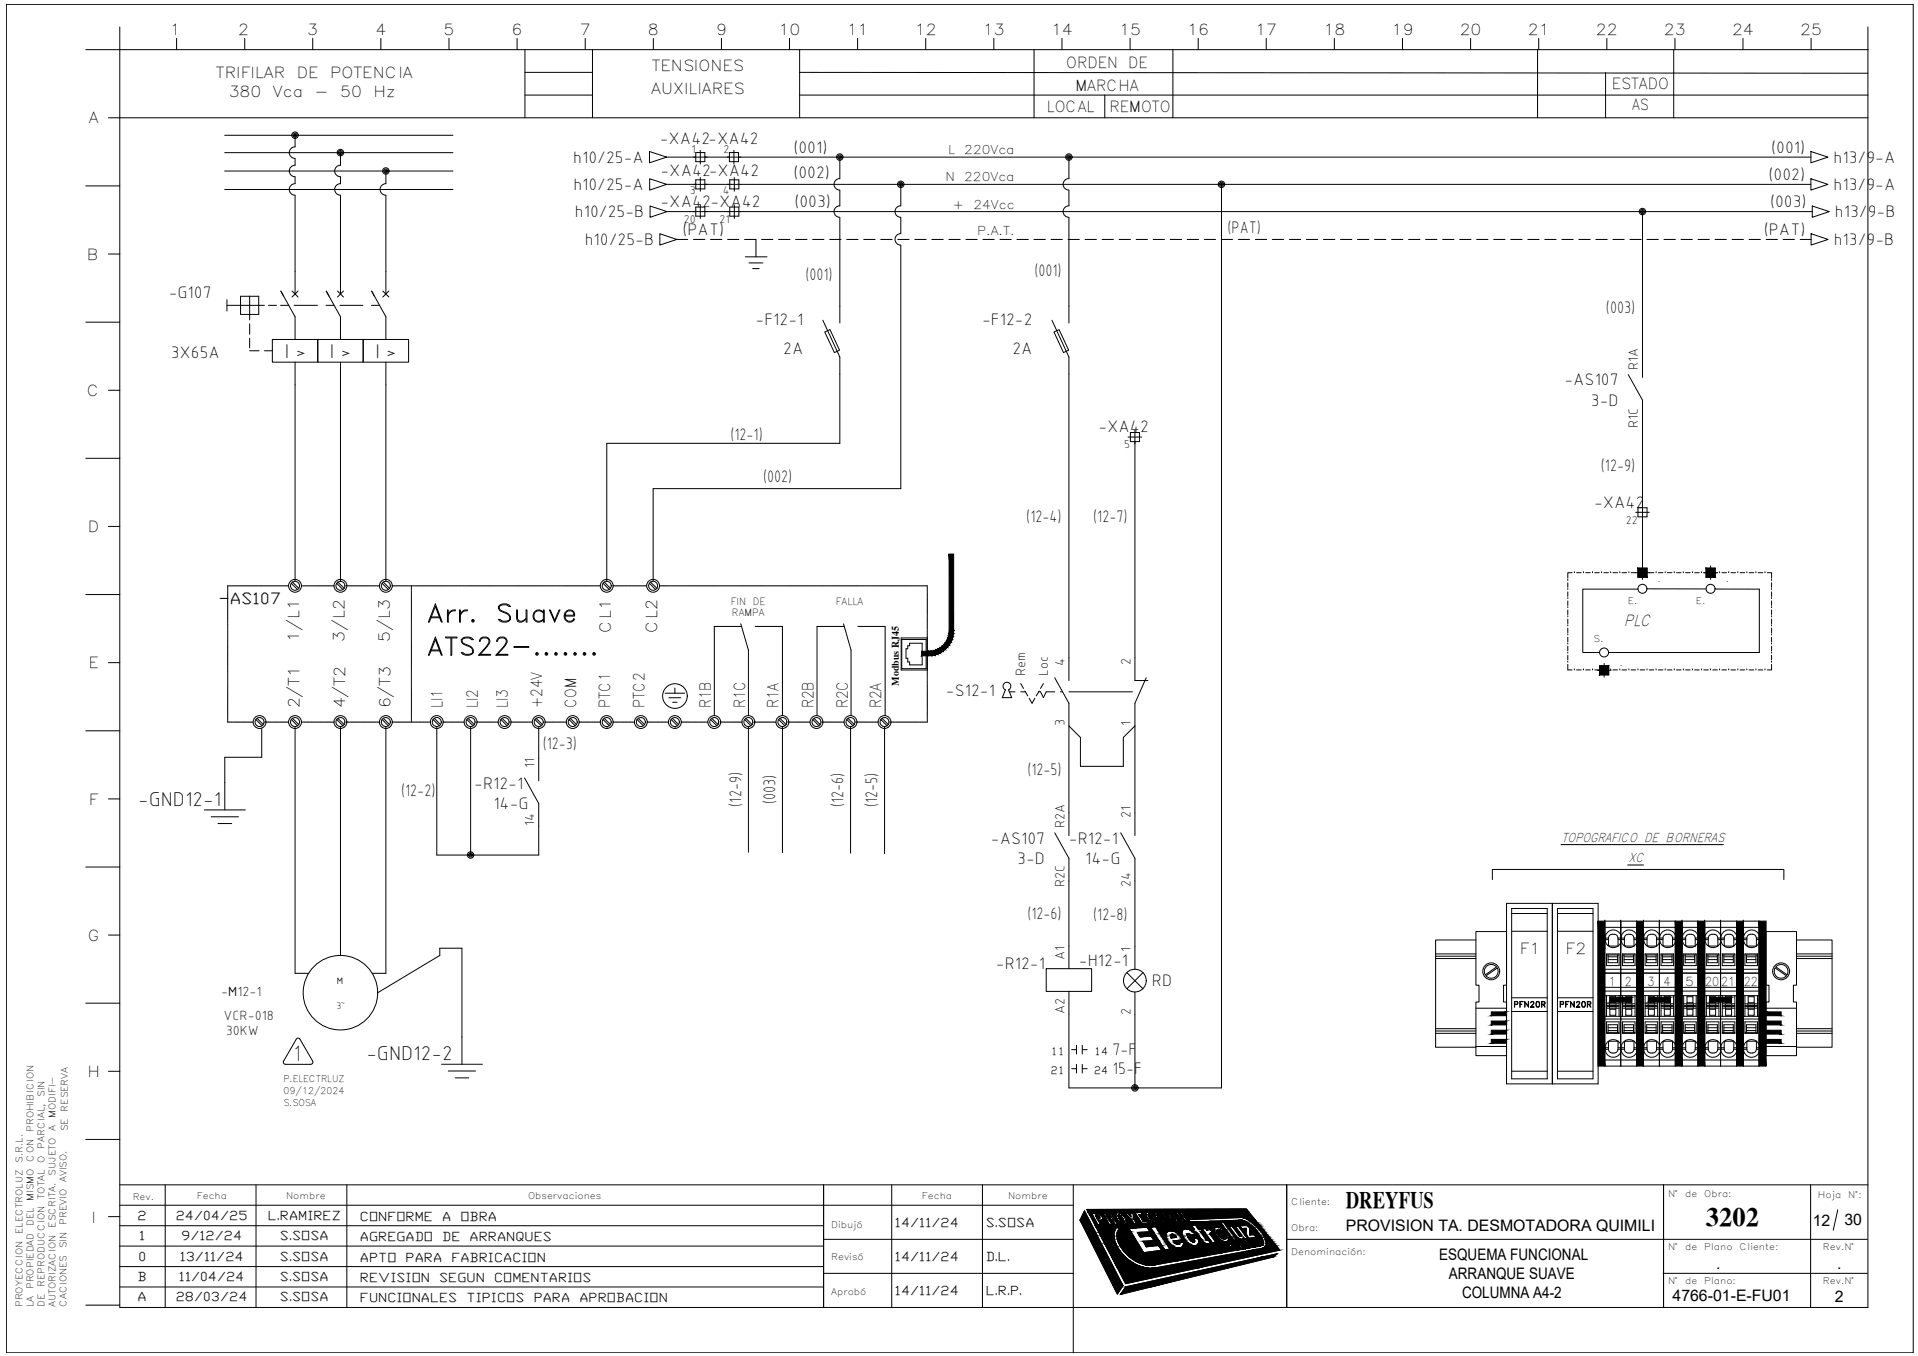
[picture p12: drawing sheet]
<svg xmlns="http://www.w3.org/2000/svg" width="420mm" height="297mm" viewBox="0 0 420 297" stroke-linecap="round" stroke-linejoin="round" font-family="sans-serif">
<defs><g id="words">
<text font-size="7.9" x="93.1" y="137.6">Arr. Suave</text>
<text font-size="7.5" x="93.1" y="144.6">ATS22-.......</text>
<text font-size="5.8" x="373.7" y="268.5">3202</text>
<text font-size="5.1" x="294.8" y="264.7">DREYFUS</text>
<g font-size="4.6">
<text x="62.4" y="78.4">I &gt;</text>
<text x="72.3" y="78.3">I &gt;</text>
<text x="82.2" y="78.3">I &gt;</text>
<text x="30.3" y="176.5">-GND12-1</text>
<text x="80.3" y="232.2">-GND12-2</text>
</g>
<text font-size="4.5" x="64.1" y="232.4">1</text>
<g font-size="3.8">
<text x="125.6" y="35.7">h10/25-A</text>
<text x="144.5" y="31.5">-XA42-XA42</text>
<text x="173.8" y="33.4">(001)</text>
<text x="388" y="33.4">(001)</text>
<text x="401.7" y="35.7">h13/9-A</text>
<text x="125.6" y="41.6">h10/25-A</text>
<text x="144.7" y="38.6">-XA42-XA42</text>
<text x="173.8" y="39">(002)</text>
<text x="387.4" y="39.4">(002)</text>
<text x="401.7" y="41.6">h13/9-A</text>
<text x="126" y="47.6">h10/25-B</text>
<text x="144.7" y="45.3">-XA42-XA42</text>
<text x="174" y="45.4">(003)</text>
<text x="387.7" y="45.4">(003)</text>
<text x="402" y="47.6">h13/9-B</text>
<text x="128.1" y="53.7">h10/25-B</text>
<text x="149.5" y="51.5">(PAT)</text>
<text x="268.9" y="51.1">(PAT)</text>
<text x="386.4" y="51.5">(PAT)</text>
<text x="401.7" y="53.7">h13/9-B</text>
<text x="36.9" y="65.3">-G107</text>
<text x="176.4" y="61.3">(001)</text>
<text x="226.6" y="60.4">(001)</text>
<text x="165.5" y="71.2">-F12-1</text>
<text x="215.2" y="71.2">-F12-2</text>
<text x="351.8" y="68.7">(003)</text>
<text x="171.6" y="77.6">2A</text>
<text x="221.8" y="77.6">2A</text>
<text x="37.4" y="78.4">3X65A</text>
<text x="342.7" y="84.4">-AS107</text>
<text x="348.5" y="88.9">3-D</text>
<text x="240.6" y="94.7">-XA42</text>
<text x="160" y="96.4">(12-1)</text>
<text x="167.1" y="105.7">(002)</text>
<text x="350.7" y="103.2">(12-9)</text>
<text x="349.2" y="111.3">-XA42</text>
<text x="224.8" y="114.3">(12-4)</text>
<text x="239.5" y="114.3">(12-7)</text>
<text x="207.2" y="152.4">-S12-1</text>
<text x="118.9" y="164.1">(12-3)</text>
<text x="103.9" y="172.8">-R12-1</text>
<text x="225.1" y="169.8">(12-5)</text>
<text x="87.9" y="174.5">(12-2)</text>
<text x="108.1" y="177.2">14-G</text>
<text x="162.3" y="176.7" transform="rotate(-90 162.3 176.7)">(12-9)</text>
<text x="169.8" y="176.2" transform="rotate(-90 169.8 176.2)">(003)</text>
<text x="184.7" y="176.8" transform="rotate(-90 184.7 176.8)">(12-6)</text>
<text x="192.2" y="176.8" transform="rotate(-90 192.2 176.8)">(12-5)</text>
<text x="217.1" y="184.8">-AS107</text>
<text x="234.2" y="184.8">-R12-1</text>
<text x="222.9" y="189.3">3-D</text>
<text x="237.7" y="189.3">14-G</text>
<text x="225.1" y="201.4">(12-6)</text>
<text x="239.5" y="201.4">(12-8)</text>
<text x="218.2" y="212.2">-R12-1</text>
<text x="236.4" y="211.6">-H12-1</text>
<text x="252.3" y="216.1">RD</text>
<text x="243.7" y="231.1">7-F</text>
<text x="243.7" y="235.3">15-F</text>
</g>
<g font-size="3.5">
<text x="47.8" y="132.4">-AS107</text>
<text x="355.7" y="137.1">PLC</text>
<text x="294.8" y="269.7">PROVISION TA. DESMOTADORA QUIMILI</text>
<text x="397.1" y="268.5">12</text>
<text x="404" y="268.4">30</text>
<text x="315.3" y="276.1">ESQUEMA FUNCIONAL</text>
<text x="317.4" y="280.1">ARRANQUE SUAVE</text>
<text x="376" y="277.9">.</text>
<text x="402.4" y="277.9">.</text>
<text x="320.3" y="284.2">COLUMNA A4-2</text>
<text x="366.4" y="285">4766-01-E-FU01</text>
<text x="401.9" y="285.2">2</text>
</g>
<g font-size="3.3">
<text x="37.2" y="7.6">1</text>
<text x="52.1" y="7.6">2</text>
<text x="67.3" y="7.6">3</text>
<text x="82.2" y="7.6">4</text>
<text x="97.1" y="7.6">5</text>
<text x="112.1" y="7.6">6</text>
<text x="127" y="7.6">7</text>
<text x="141.9" y="7.6">8</text>
<text x="156.8" y="7.6">9</text>
<text x="170.6" y="7.6">10</text>
<text x="185.5" y="7.6">11</text>
<text x="200.4" y="7.6">12</text>
<text x="215.3" y="7.6">13</text>
<text x="230.2" y="7.6">14</text>
<text x="245.1" y="7.6">15</text>
<text x="260.1" y="7.6">16</text>
<text x="275" y="7.6">17</text>
<text x="289.9" y="7.6">18</text>
<text x="304.8" y="7.6">19</text>
<text x="319.8" y="7.6">20</text>
<text x="334.7" y="7.6">21</text>
<text x="349.6" y="7.6">22</text>
<text x="364.5" y="7.6">23</text>
<text x="379.4" y="7.6">24</text>
<text x="394.3" y="7.6">25</text>
<text x="47.3" y="17.1">TRIFILAR</text>
<text x="65" y="17.1">DE</text>
<text x="72.3" y="17.1">POTENCIA</text>
<text x="142.8" y="15.5">TENSIONES</text>
<text x="233.6" y="14.9">ORDEN DE</text>
<text x="50.1" y="21.3">380</text>
<text x="59.8" y="21.3">Vca</text>
<text x="68.9" y="21.3">-</text>
<text x="74.5" y="21.3">50</text>
<text x="81.8" y="21.3">Hz</text>
<text x="142.7" y="20.5">AUXILIARES</text>
<text x="235.6" y="19.9">MARCHA</text>
<text x="353.1" y="19.6">ESTADO</text>
<text x="19.5" y="27">A</text>
<text x="229.3" y="24.5">LOCAL</text>
<text x="243.1" y="24.5">REMOTO</text>
<text x="357.5" y="24.2">AS</text>
<text x="19" y="56.9">B</text>
<text x="19" y="86.7">C</text>
<text x="19.3" y="116.5">D</text>
<text x="65.5" y="140.6" transform="rotate(-90 65.5 140.6)">1/L1</text>
<text x="75.5" y="140.6" transform="rotate(-90 75.5 140.6)">3/L2</text>
<text x="85.4" y="140.6" transform="rotate(-90 85.4 140.6)">5/L3</text>
<text x="133.8" y="138.6" transform="rotate(-90 133.8 138.6)">CL1</text>
<text x="144" y="138.6" transform="rotate(-90 144 138.6)">CL2</text>
<text x="19.4" y="146.4">E</text>
<text x="65.6" y="155.2" transform="rotate(-90 65.6 155.2)">2/T1</text>
<text x="75.6" y="155.2" transform="rotate(-90 75.6 155.2)">4/T2</text>
<text x="85.5" y="155.2" transform="rotate(-90 85.5 155.2)">6/T3</text>
<text x="96.9" y="155.2" transform="rotate(-90 96.9 155.2)">LI1</text>
<text x="104.6" y="155.2" transform="rotate(-90 104.6 155.2)">LI2</text>
<text x="111.3" y="155.2" transform="rotate(-90 111.3 155.2)">LI3</text>
<text x="118.7" y="155.2" transform="rotate(-90 118.7 155.2)">+24V</text>
<text x="126.2" y="155.2" transform="rotate(-90 126.2 155.2)">COM</text>
<text x="133.7" y="155.2" transform="rotate(-90 133.7 155.2)">PTC1</text>
<text x="141.2" y="155.2" transform="rotate(-90 141.2 155.2)">PTC2</text>
<text x="155.7" y="155.2" transform="rotate(-90 155.7 155.2)">R1B</text>
<text x="163.2" y="155.2" transform="rotate(-90 163.2 155.2)">R1C</text>
<text x="170.5" y="155.2" transform="rotate(-90 170.5 155.2)">R1A</text>
<text x="178.2" y="155.2" transform="rotate(-90 178.2 155.2)">R2B</text>
<text x="185.7" y="155.2" transform="rotate(-90 185.7 155.2)">R2C</text>
<text x="193" y="155.2" transform="rotate(-90 193 155.2)">R2A</text>
<text x="19.5" y="176.2">F</text>
<text x="19.3" y="206.1">G</text>
<text x="332.9" y="209">F1</text>
<text x="342.9" y="209">F2</text>
<text x="19.2" y="235.9">H</text>
<text x="20" y="267.9">I</text>
</g>
<g font-size="3.1">
<text x="358.8" y="81.1" transform="rotate(-90 358.8 81.1)">R1A</text>
<text x="358.8" y="93.9" transform="rotate(-90 358.8 93.9)">R1C</text>
<text x="224.6" y="148.1" transform="rotate(-90 224.6 148.1)">Rem</text>
<text x="229.6" y="148.1" transform="rotate(-90 229.6 148.1)">Loc</text>
<text x="233.2" y="145.9" transform="rotate(-90 233.2 145.9)">4</text>
<text x="247.6" y="145.6" transform="rotate(-90 247.6 145.6)">2</text>
<text x="233.2" y="159" transform="rotate(-90 233.2 159)">3</text>
<text x="247.6" y="159" transform="rotate(-90 247.6 159)">1</text>
<text x="117" y="168.3" transform="rotate(-90 117 168.3)">11</text>
<text x="247.6" y="179.3" transform="rotate(-90 247.6 179.3)">21</text>
<text x="117" y="181" transform="rotate(-90 117 181)">14</text>
<text x="233.2" y="181.3" transform="rotate(-90 233.2 181.3)">R2A</text>
<text x="233.2" y="194.2" transform="rotate(-90 233.2 194.2)">R2C</text>
<text x="247.6" y="194.2" transform="rotate(-90 247.6 194.2)">24</text>
<text x="247.6" y="208.5" transform="rotate(-90 247.6 208.5)">1</text>
<text x="233.2" y="210.3" transform="rotate(-90 233.2 210.3)">A1</text>
<text x="48.5" y="218.2">-M12-1</text>
<text x="49" y="223.4">VCR-018</text>
<text x="49.5" y="226.7">30KW</text>
<text x="233.2" y="222.1" transform="rotate(-90 233.2 222.1)">A2</text>
<text x="247.6" y="222.3" transform="rotate(-90 247.6 222.3)">2</text>
</g>
<g font-size="2.8">
<text x="342.1" y="184.3">TOPOGRAFICO DE BORNERAS</text>
<text x="356.8" y="188.8">XC</text>
<text x="30.1" y="267.2">2</text>
<text x="38.5" y="267.2">24/04/25</text>
<text x="58.6" y="267.2">L.RAMIREZ</text>
<text x="78.8" y="267.4">CONFORME</text>
<text x="96.9" y="267.4">A</text>
<text x="100.9" y="267.4">OBRA</text>
<text x="196" y="268.7">14/11/24</text>
<text x="215.9" y="268.7">S.SOSA</text>
<text x="30.5" y="271.6">1</text>
<text x="39.7" y="271.6">9/12/24</text>
<text x="61.3" y="271.6">S.SOSA</text>
<text x="78.8" y="271.9">AGREGADO</text>
<text x="96.9" y="271.9">DE</text>
<text x="102.9" y="271.9">ARRANQUES</text>
<text x="30.1" y="280.6">B</text>
<text x="30.3" y="276.1">0</text>
<text x="39.2" y="280.6">11/04/24</text>
<text x="39.4" y="276.1">13/11/24</text>
<text x="61.3" y="280.6">S.SOSA</text>
<text x="61.3" y="276.1">S.SOSA</text>
<text x="78.8" y="280.8">REVISION</text>
<text x="78.8" y="276.4">APTO</text>
<text x="88.9" y="276.4">PARA</text>
<text x="96.2" y="280.8">SEGUN</text>
<text x="98.9" y="276.4">FABRICACION</text>
<text x="108.2" y="280.8">COMENTARIOS</text>
<text x="196" y="276.2">14/11/24</text>
<text x="215.9" y="276.2">D.L.</text>
<text x="30.1" y="285.1">A</text>
<text x="38.5" y="285.1">28/03/24</text>
<text x="61.3" y="285.1">S.SOSA</text>
<text x="78.8" y="285.3">FUNCIONALES</text>
<text x="102.2" y="285.3">TIPICOS</text>
<text x="116.9" y="285.3">PARA</text>
<text x="126.9" y="285.3">APROBACION</text>
<text x="196" y="283.7">14/11/24</text>
<text x="215.9" y="283.7">L.R.P.</text>
</g>
<g font-size="2.7">
<text x="207.7" y="33.8">L</text>
<text x="211.2" y="33.8">220Vca</text>
<text x="207.1" y="39.7">N</text>
<text x="211.2" y="39.7">220Vca</text>
<text x="208.8" y="45.7">+</text>
<text x="213.2" y="45.7">24Vcc</text>
<text x="214" y="51.5">P.A.T.</text>
<text x="352.4" y="216">1</text>
<text x="355.9" y="216">2</text>
<text x="360.9" y="216">3</text>
<text x="364.4" y="216">4</text>
<text x="369.2" y="216">5</text>
<text x="373.5" y="216">20</text>
<text x="377" y="216">21</text>
<text x="382" y="216">22</text>
</g>
<g font-size="2.6">
<text x="151.5" y="33.4">1</text>
<text x="158.5" y="33.4">2</text>
<text x="151.1" y="42.5">3</text>
<text x="158.3" y="42.5">4</text>
<text x="149.8" y="48.9">20</text>
<text x="157.6" y="48.9">21</text>
<text x="246.3" y="98.2">5</text>
<text x="356.2" y="114.7">22</text>
</g>
<g font-size="2.3">
<text x="230.2" y="231.1">11</text>
<text x="239.7" y="231.1">14</text>
<text x="230.2" y="235.3">21</text>
<text x="239.7" y="235.3">24</text>
</g>
<g font-size="2.2">
<text x="160.1" y="132.5">FIN DE</text>
<text x="160.4" y="134.9">RAMPA</text>
<text x="183.1" y="132.5">FALLA</text>
<text x="196.9" y="150.2" transform="rotate(-90 196.9 150.2)">Modbus RJ45</text>
</g>
<g font-size="2.1">
<text x="73.8" y="215.6">M</text>
<text x="73.7" y="221.1">3~</text>
</g>
<g font-size="2">
<text x="363.1" y="127.4">.</text>
<text x="378.1" y="127.4">.</text>
<text x="356.6" y="132.4">E.</text>
<text x="371.5" y="132.4">E.</text>
<text x="349.1" y="140.6">S.</text>
<text x="354.7" y="145.9">.</text>
<text x="62.1" y="237.1">P.ELECTRLUZ</text>
<text x="62.1" y="239.7">09/12/2024</text>
<text x="9.8" y="240.3" transform="rotate(-90 9.8 240.3)">SIN</text>
<text x="12.2" y="244.9" transform="rotate(-90 12.2 244.9)">MODIFI-</text>
<text x="14.9" y="243.5" transform="rotate(-90 14.9 243.5)">RESERVA</text>
<text x="62.1" y="242.4">S.SOSA</text>
<text x="7.3" y="248" transform="rotate(-90 7.3 248)">PROHIBICION</text>
<text x="9.8" y="251.7" transform="rotate(-90 9.8 251.7)">PARCIAL,</text>
<text x="12.2" y="247.7" transform="rotate(-90 12.2 247.7)">A</text>
<text x="14.9" y="247.8" transform="rotate(-90 14.9 247.8)">SE</text>
<text x="4.9" y="254.7" transform="rotate(-90 4.9 254.7)">S.R.L.</text>
<text x="7.3" y="254.4" transform="rotate(-90 7.3 254.4)">CON</text>
<text x="9.8" y="254.8" transform="rotate(-90 9.8 254.8)">O</text>
<text x="12.2" y="257.5" transform="rotate(-90 12.2 257.5)">SUJETO</text>
<text x="7.3" y="263" transform="rotate(-90 7.3 263)">MISMO</text>
<text x="9.8" y="262.6" transform="rotate(-90 9.8 262.6)">TOTAL</text>
<text x="14.6" y="259" transform="rotate(-90 14.6 259)">AVISO.</text>
<text x="29.1" y="262.8">Rev.</text>
<text x="43.1" y="262.7">Fecha</text>
<text x="62.7" y="262.7">Nombre</text>
<text x="115.7" y="262.7">Observaciones</text>
<text x="202" y="262.7">Fecha</text>
<text x="220.8" y="262.7">Nombre</text>
<text x="365.4" y="262.2">N°</text>
<text x="369.2" y="262.2">de</text>
<text x="373.3" y="262.2">Obra:</text>
<text x="398.2" y="262.3">Hoja</text>
<text x="404.9" y="262.3">N°:</text>
<text x="7.3" y="268.5" transform="rotate(-90 7.3 268.5)">DEL</text>
<text x="12.2" y="268.9" transform="rotate(-90 12.2 268.9)">ESCRITA.</text>
<text x="14.6" y="268.3" transform="rotate(-90 14.6 268.3)">PREVIO</text>
<text x="182.1" y="269">Dibujó</text>
<text x="282.9" y="269.7">Obra:</text>
<text x="282.9" y="264">Cliente:</text>
<text x="4.9" y="270.3" transform="rotate(-90 4.9 270.3)">ELECTROLUZ</text>
<text x="14.6" y="273.4" transform="rotate(-90 14.6 273.4)">SIN</text>
<text x="182.1" y="276">Revisó</text>
<text x="282.9" y="274.8">Denominación:</text>
<text x="365.4" y="273.9">N°</text>
<text x="369.2" y="273.9">de</text>
<text x="373.3" y="273.9">Plano</text>
<text x="381" y="273.9">Cliente:</text>
<text x="399.3" y="273.9">Rev.N°</text>
<text x="365.4" y="281.3">N°</text>
<text x="369.2" y="281.3">de</text>
<text x="373.3" y="281.3">Plano:</text>
<text x="399.3" y="281.4">Rev.N°</text>
<text x="4.9" y="286.4" transform="rotate(-90 4.9 286.4)">PROYECCION</text>
<text x="7.3" y="286.4" transform="rotate(-90 7.3 286.4)">LA</text>
<text x="7.3" y="282.4" transform="rotate(-90 7.3 282.4)">PROPIEDAD</text>
<text x="9.8" y="286.4" transform="rotate(-90 9.8 286.4)">DE</text>
<text x="9.8" y="282" transform="rotate(-90 9.8 282)">REPRODUCCION</text>
<text x="12.2" y="286.4" transform="rotate(-90 12.2 286.4)">AUTORIZACION</text>
<text x="14.6" y="286.4" transform="rotate(-90 14.6 286.4)">CACIONES</text>
<text x="182.1" y="283.6">Aprobó</text>
</g>
</g></defs>
<g fill="none" stroke="#000" stroke-width=".22">
<path d="M1.4 1h417.7v295.3h-417.7zM18.8 10.9h390.4M26.2 5.9v280.5h383v-280.5M38.7 8.4v2.5M53.6 8.4v2.5M68.5 8.4v2.5M83.4 8.4v2.5M98.4 8.4v2.5M113.3 8.4v2.5M115 10.9v14.9M115 15.9h14.8M128.2 8.4v2.5"/>
<path d="M129.8 10.9v14.9M143.1 8.4v2.5M158 8.4v2.5M172.9 8.4v2.5M175.2 10.9v14.9M175.2 15.9l234 .1M187.9 8.4v2.5M202.8 8.4v2.5M217.7 8.4v2.5M226.5 10.9v14.9M232.6 8.4v2.5M247.6 8.4v2.5"/>
<path d="M256.9 10.9v14.9M262.5 8.4v2.5M277.4 8.4v2.5M292.3 8.4v2.5M307.2 8.4v2.5M322.1 8.4v2.5M336.8 10.9v14.9M337.1 8.4v2.5M351.7 15.9v9.9M352 8.4v2.5M366.6 10.9v14.9M366.9 8.4v2.5"/>
<path d="M381.8 8.4v2.5M396.7 8.4v2.5M23.8 25.8h385.4M49.2 29.6h50M49.2 33.4h50M49.2 37.5h50M64.6 34.7v1.5a1.27 1.27 0 0 0-1.2 1.3 1.27 1.27 0 0 0 1.2 1.2v1.5a1.26 1.26 0 0 0-1.2 1.3 1.26 1.26 0 0 0 1.2 1.3v21.6M64.6 29.6v2.6a1.26 1.26 0 0 0-1.2 1.2 1.26 1.26 0 0 0 1.2 1.3M74.6 33.4v2.8a1.27 1.27 0 0 0-1.3 1.3 1.27 1.27 0 0 0 1.3 1.2v1.5a1.26 1.26 0 0 0-1.3 1.3 1.26 1.26 0 0 0 1.3 1.3v21.6M84.5 37.5v2.7M115 20.8h14.8M142.3 33.2l3.7 1.2-3.7 1.3z"/>
<path d="M142.3 39.2l3.7 1.2-3.7 1.2zM146 34.4h250.7M152.4 33.4h2v2h-2zM152.4 39.4h2v2h-2zM153.4 32.9v3M153.4 38.9v3M159.8 33.4h2v2h-2zM159.9 39.4h2v2h-2zM160.8 32.9v3M160.9 38.9v3M175.2 20.8h234M184 39.1a1.26 1.26 0 0 0-1.3 1.3 1.26 1.26 0 0 0 1.3 1.2"/>
<path d="M184 34.4v4.7M234.1 39.1a1.26 1.26 0 0 0-1.2 1.3 1.26 1.26 0 0 0 1.2 1.2M234.2 34.4v4.7M242 20.8v5M396.7 33.2l3.7 1.2-3.7 1.3zM396.7 39.2l3.7 1.2-3.7 1.2zM18.8 40.7h7.4M23.8 55.6h2.4M49.2 41.5h50M84.5 40.2a1.26 1.26 0 0 0-1.2 1.3 1.26 1.26 0 0 0 1.2 1.3M84.5 42.8v21.6M142.4 45.1l3.7 1.3-3.7 1.2z"/>
<path d="M144.5 51.2l3.8 1.3-3.8 1.2zM146 40.4h250.7M146.1 46.4h250.9M148.3 52.5h2.4M151.9 52.5h2.5M152.4 45.4h2v1.9h-2zM153.4 44.9v3M155.6 52.5h2.5M159.4 52.5h2.5M159.9 45.4h2v1.9h-2zM160.9 44.9v3M163.1 52.5h2.5"/>
<path d="M163.3 56.3h4.7M164.1 57.6h3M164.9 58.8h1.4M165.6 52.5v3.8M166.8 52.5h2.5M170.6 52.5h2.5M174.3 52.5h2.5M178 52.5h2.5M181.8 52.5h2.4M184 45.1a1.26 1.26 0 0 0-1.3 1.2 1.26 1.26 0 0 0 1.3 1.3M184 41.7v3.4M184 47.6v23.2"/>
<path d="M185.5 52.5h2.5M189.2 52.5h2.5M192.9 52.5h2.5M196.7 52.5h2.5M197.3 45.1a1.26 1.26 0 0 0-1.2 1.2 1.26 1.26 0 0 0 1.2 1.3M197.3 47.6v3.6a1.26 1.26 0 0 0-1.2 1.2 1.26 1.26 0 0 0 1.2 1.3v53.3h-54.2v20.3M197.3 40.4v4.7M200.4 52.5h2.5M204.1 52.5h2.5M207.8 52.5h2.5M211.6 52.5h2.5M215.3 52.5h2.5"/>
<path d="M219 52.5h2.5M222.8 52.5h2.5M226.5 52.5h2.5M230.2 52.5h2.5M234 52.5h2.4M234.1 45.1a1.26 1.26 0 0 0-1.2 1.2 1.26 1.26 0 0 0 1.2 1.3M234.2 41.7v3.4M234.2 47.6v23.2M237.7 52.5h2.5M241.4 52.5h2.5M245.1 52.5h2.5M248.9 52.5h2.5"/>
<path d="M252.6 52.5h2.5M256.3 52.5h2.5M260.1 52.5h2.5M263.8 52.5h2.5M267.5 52.5h2.5M267.6 40.4v197.9h-33.4v-21.1M271.3 52.5h2.4M275 52.5h2.5M278.7 52.5h2.5M282.5 52.5h2.4M286.2 52.5h2.5M289.9 52.5h2.5"/>
<path d="M293.6 52.5h2.5M297.4 52.5h2.5M301.1 52.5h2.5M304.8 52.5h2.5M308.6 52.5h2.5M312.3 52.5h2.5M316 52.5h2.5M319.8 52.5h2.4M323.5 52.5h2.5M327.2 52.5h2.5M330.9 52.5h2.5M334.7 52.5h2.5"/>
<path d="M338.4 52.5h2.5M342.1 52.5h2.5M345.9 52.5h2.5M349.6 52.5h2.5M353.3 52.5h2.5M357.1 52.5h2.4M359.8 46.4v36.3M360.8 52.5h2.5M364.5 52.5h2.5M368.3 52.5h2.4M372 52.5h2.5M375.7 52.5h2.5"/>
<path d="M379.4 52.5h2.5M383.2 52.5h2.4M386.9 52.5h2.5M390.6 52.5h2.5M394.3 52.5h2.4M396.7 51.2l3.8 1.3-3.8 1.2zM397 45.1l3.7 1.3-3.7 1.2zM18.8 70.6h7.4M49.7 66.9h8.2M49.7 65.6v2.5M52.7 64.9h4v4h-4zM54.7 76.8h2.1"/>
<path d="M54.7 64.9v5.2M54.7 71v2.2M54.7 74.1v2.1M57.9 76.8h1.8M58.8 66.9h1.8M59.7 74.4h9.9v4.9h-9.9zM61.5 66.9h1.7M61.5 63.8l3.1 5.6v5M64 63.8l1.3 1.3M64.4 66.9h5.1M64.6 79.3v48M65.3 63.8l-1.3 1.3"/>
<path d="M69.6 74.4h10v4.9h-10zM71.4 66.9h1.8M72.1 64.9l-.6-1.1 3.1 5.6v5M73.9 63.8l1.3 1.3M74.5 66.9h5M74.6 79.3v48M75.2 63.8l-1.3 1.3M79.6 74.4h9.9v4.9h-9.9zM81.4 66.9h1.7M82 64.9l-.6-1.1 3.1 5.6v5M83.9 63.8l1.3 1.3M84.5 79.3v48"/>
<path d="M85.2 63.8l-1.3 1.3M180.2 70.1l3.8 8.1v18.9h-51.1v30.2M180.7 72.7l1.1-.5 2.1 4.5-1.1 .5zM230.4 70.1l3.8 8.1v70.9M230.9 72.7l1.1-.5 2.1 4.5-1.1 .5zM23.8 85.5h2.4M247.1 95.7h3M247.6 94.7h2v2h-2zM248.6 94.2v54.9h2.9M356.7 82.1l3.1 5.6v36.8M18.8 100.4h7.4M23.8 115.3h2.4"/>
<path d="M358.3 112.2h3M358.8 111.2h2v2h-2zM18.8 130.2h7.4M49.9 128.5v.2M49.9 128.7v.2M49.9 129v.1M49.9 129.2v.1M49.9 129.4v.2M49.9 129.6v.2M49.9 129.9v.1M49.9 130.1v.1M49.9 130.3v.2"/>
<path d="M49.9 130.5v.2M49.9 130.8v.1M49.9 131v.1M49.9 131.2v.2M49.9 131.4v.2M49.9 131.7v.1M49.9 131.9v.1M49.9 132.1v.1M49.9 132.3v.2M49.9 132.5v.2M49.9 132.8v.1M49.9 133v.1"/>
<path d="M49.9 133.2v.2M49.9 133.4v.2M49.9 133.7v.1M49.9 133.9v.1M49.9 134.1v.2M49.9 134.3v.2M49.9 134.6v.1M49.9 134.8v.1M49.9 135v.2M49.9 135.2v.2M49.9 135.5v.1M49.9 135.7v.1"/>
<path d="M49.9 135.9v.2M49.9 136.1v.2M49.9 136.4v.1M49.9 136.6v.1M49.9 136.8v.1M49.9 137v.2M49.9 137.2v.2M49.9 137.5v.1M49.9 137.7v.1M49.9 137.9v.2M49.9 138.2v.1M49.9 138.4v.1"/>
<path d="M49.9 138.6v.1M49.9 138.8v.2M49.9 139v.2M49.9 139.3v.1M49.9 139.5v.1M49.9 139.7v.2M49.9 139.9v.2M50 128.3l-.1 .1M50.1 128.3h.1M50.3 128.3h.2M50.5 128.3h.2M50.8 128.3h.1"/>
<path d="M51 128.3h.1M51.2 128.3h.2M51.4 128.3h.2M51.7 128.3h.1M51.9 128.3h.1M52.1 128.3h.2M52.3 128.3h.2M52.5 128.3h.2M52.8 128.3h.1M53 128.3h.2M53.2 128.3h.2M53.5 128.3h.1"/>
<path d="M53.7 128.3h.1M53.9 128.3h.2M54.1 128.3h.2M54.3 128.3h.2M54.6 128.3h.1M54.8 128.3h.1M55 128.3h.2M55.2 128.3h.2M55.5 128.3h.1M55.7 128.3h.2M55.9 128.3h.2M56.1 128.3h.2"/>
<path d="M56.4 128.3h.1M56.6 128.3h.1M56.8 128.3h.2M57 128.3h.2M57.2 128.3h.2M57.5 128.3h.1M57.7 128.3h.2M57.9 128.3h.2M58.2 128.3h.1M58.4 128.3h.1M58.6 128.3h.2M58.8 128.3h.2"/>
<path d="M59 128.3h.2M59.3 128.3h.1M59.5 128.3h.1M59.7 128.3h.2M59.9 128.3h.2M60.2 128.3h.1M60.4 128.3h.2M60.6 128.3h.2M60.8 128.3h.2M61.1 128.3h.1M61.3 128.3h.1M61.5 128.3h.2"/>
<path d="M61.7 128.3h.2M62 128.3h.1M62.2 128.3h.1M62.4 128.3h.2M62.6 128.3h.2M62.9 128.3h.1M63.1 128.3h.1M63.8 127.8l1.4 1.4M64.1 127.5l1.4 1.4M66 128.3h.2M66.3 128.3h.1M66.5 128.3h.2"/>
<path d="M66.7 128.3h.2M67 128.3h.1M67.2 128.3h.1M67.4 128.3h.2M67.6 128.3h.2M67.9 128.3h.1M68.1 128.3h.1M68.3 128.3h.1M68.5 128.3h.2M68.7 128.3h.2M69 128.3h.1M69.2 128.3h.1"/>
<path d="M69.4 128.3h.2M69.7 128.3h.1M69.9 128.3h.1M70.1 128.3h.1M70.3 128.3h.2M70.5 128.3h.2M70.8 128.3h.1M71 128.3h.1M71.2 128.3h.2M71.4 128.3h.2M71.7 128.3h.1M71.9 128.3h.1"/>
<path d="M72.1 128.3h.2M72.3 128.3h.2M72.6 128.3h.1M72.8 128.3h.1M73 128.3h.2M73.8 127.8l1.3 1.4M74 127.5l1.4 1.4M76 128.3h.2M76.2 128.3h.2M76.4 128.3h.2M76.7 128.3h.1M76.9 128.3h.2"/>
<path d="M77.1 128.3h.2M77.4 128.3h.1M77.6 128.3h.1M77.8 128.3h.1M78 128.3h.2M78.2 128.3h.2M78.5 128.3h.1M78.7 128.3h.1M78.9 128.3h.2M79.1 128.3h.2M79.4 128.3h.1M79.6 128.3h.1"/>
<path d="M79.8 128.3h.2M80 128.3h.2M80.3 128.3h.1M80.5 128.3h.1M80.7 128.3h.1M80.9 128.3h.2M81.1 128.3h.2M81.4 128.3h.1M81.6 128.3h.2M81.8 128.3h.2M82.1 128.3h.1M82.3 128.3h.1"/>
<path d="M82.5 128.3h.1M82.7 128.3h.2M82.9 128.3h.2M83.7 127.8l1.4 1.4M84 127.5l1.4 1.4M85.9 128.3h.2M86.2 128.3h.1M86.4 128.3h.1M86.6 128.3h.2M86.8 128.3h.2M87.1 128.3h.1M87.3 128.3h.1"/>
<path d="M87.5 128.3h.1M87.7 128.3h.2M87.9 128.3h.2M88.2 128.3h.1M88.4 128.3h.2M88.6 128.3h.2M88.9 128.3h.1M89.1 128.3h.1M89.3 128.3h.1M89.5 128.3h.2M89.7 128.3h.2M90 128.3l.1 .1"/>
<path d="M90.1 128.5v.2M90.1 128.7v.2M90.1 129v.1M90.1 129.2v.1M90.1 129.4v.2M90.1 129.6v.2M90.1 129.9v.1M90.1 130.1v.1M90.1 130.3v.2M90.1 130.5v.2M90.1 130.8v.1M90.1 131v.1"/>
<path d="M90.1 131.2v.2M90.1 131.4v.2M90.1 131.7v.1M90.1 131.9v.1M90.1 132.1v.1M90.1 132.3v.2M90.1 132.5v.2M90.1 132.8v.1M90.1 133v.1M90.1 133.2v.2M90.1 133.4v.2M90.1 133.7v.1"/>
<path d="M90.1 133.9v.1M90.1 134.1v.2M90.1 134.3v.2M90.1 134.6v.1M90.1 134.8v.1M90.1 135v.2M90.1 135.2v.2M90.1 135.5v.1M90.1 135.7v.1M90.1 135.9v.2M90.1 136.1v.2M90.1 136.4v.1"/>
<path d="M90.1 136.6v.1M90.1 136.8v.1M90.1 137v.2M90.1 137.2v.2M90.1 137.5v.1M90.1 137.7v.1M90.1 137.9v.2M90.1 138.2v.1M90.1 138.4v.1M90.1 138.6v.1M90.1 138.8v.2M90.1 139v.2"/>
<path d="M90.1 139.3v.1M90.1 139.5v.1M90.1 139.7v.2M90.1 139.9v.2M90.2 128.3h.1M90.4 128.3h.2M90.6 128.3h.2M90.9 128.3h.1M91.1 128.3h.1M91.3 128.3h.2M91.5 128.3h.2M91.8 128.3h.1"/>
<path d="M92 128.3h.1M92.2 128.3h.1M92.4 128.3h.2M92.7 128.3h.1M92.9 128.3h.1M93.1 128.3h.2M93.3 128.3h.2M93.5 128.3h.2M93.8 128.3h.1M94 128.3h.1M94.2 128.3h.2M94.4 128.3h.2"/>
<path d="M94.7 128.3h.1M94.9 128.3h.1M95.1 128.3h.2M95.3 128.3h.2M95.6 128.3h.1M95.8 128.3h.1M96 128.3h.2M96.2 128.3h.2M96.4 128.3h.2M96.7 128.3h.1M96.9 128.3h.1M97.1 128.3h.2"/>
<path d="M97.4 128.3h.1M97.6 128.3h.1M97.8 128.3h.2M98 128.3h.2M98.2 128.3h.2M98.5 128.3h.1M98.7 128.3h.1M98.9 128.3h.2M99.1 128.3h.2M99.4 128.3h.1M99.6 128.3h.1M99.8 128.3h.2"/>
<path d="M100 128.3h.2M100.3 128.3h.1M100.5 128.3h.1M100.7 128.3h.2M100.9 128.3h.2M101.1 128.3h.2M101.4 128.3h.1M101.6 128.3h.1M101.8 128.3h.2M102.1 128.3h.1M102.3 128.3h.1M102.5 128.3h.2"/>
<path d="M102.7 128.3h.2M102.9 128.3h.2M103.2 128.3h.1M103.4 128.3h.1M103.6 128.3h.2M103.8 128.3h.2M104.1 128.3h.1M104.3 128.3h.1M104.5 128.3h.2M104.7 128.3h.2M105 128.3h.1M105.2 128.3h.1"/>
<path d="M105.4 128.3h.2M105.6 128.3h.2M105.8 128.3h.2M106.1 128.3h.1M106.3 128.3h.2M106.5 128.3h.2M106.8 128.3h.1M107 128.3h.1M107.2 128.3h.2M107.4 128.3h.2M107.6 128.3h.2M107.9 128.3h.1"/>
<path d="M108.1 128.3h.1M108.3 128.3h.2M108.5 128.3h.2M108.8 128.3h.1M109 128.3h.1M109.2 128.3h.2M109.4 128.3h.2M109.7 128.3h.1M109.9 128.3h.1M110.1 128.3h.2M110.3 128.3h.2M110.5 128.3h.2"/>
<path d="M110.8 128.3h.1M111 128.3h.2M111.2 128.3h.2M111.5 128.3h.1M111.7 128.3h.1M111.9 128.3h.1M112.1 128.3h.2M112.3 128.3h.2M112.6 128.3h.1M112.8 128.3h.1M113 128.3h.2M113.2 128.3h.2"/>
<path d="M113.5 128.3h.1M113.7 128.3h.1M113.9 128.3h.2M114.1 128.3h.2M114.4 128.3h.1M114.6 128.3h.1M114.8 128.3h.1M115 128.3h.2M115.2 128.3h.2M115.5 128.3h.1M115.7 128.3h.2M115.9 128.3h.2"/>
<path d="M116.2 128.3h.1M116.4 128.3h.1M116.6 128.3h.1M116.8 128.3h.2M117 128.3h.2M117.3 128.3h.1M117.5 128.3h.1M117.7 128.3h.2M117.9 128.3h.2M118.2 128.3h.1M118.4 128.3h.1M118.6 128.3h.2"/>
<path d="M118.8 128.3h.2M119.1 128.3h.1M119.3 128.3h.1M119.5 128.3h.1M119.7 128.3h.2M119.9 128.3h.2M120.2 128.3h.1M120.4 128.3h.2M120.6 128.3h.2M120.9 128.3h.1M121.1 128.3h.1M121.3 128.3h.1"/>
<path d="M121.5 128.3h.2M121.7 128.3h.2M122 128.3h.1M122.2 128.3h.1M122.4 128.3h.2M122.6 128.3h.2M122.9 128.3h.1M123.1 128.3h.1M123.3 128.3h.2M123.5 128.3h.2M123.8 128.3h.1M124 128.3h.1"/>
<path d="M124.2 128.3h.1M124.4 128.3h.2M124.6 128.3h.2M124.9 128.3h.1M125.1 128.3h.2M125.3 128.3h.2M125.6 128.3h.1M125.8 128.3h.1M126 128.3h.1M126.2 128.3h.2M126.4 128.3h.2M126.7 128.3h.1"/>
<path d="M126.9 128.3h.1M127.1 128.3h.2M127.3 128.3h.2M127.6 128.3h.1M127.8 128.3h.1M128 128.3h.2M128.2 128.3h.2M128.5 128.3h.1M128.7 128.3h.1M128.9 128.3h.1M129.1 128.3h.2M129.3 128.3h.2"/>
<path d="M129.6 128.3h.1M129.8 128.3h.2M130 128.3h.2M130.3 128.3h.1M130.5 128.3h.1M130.7 128.3h.1M130.9 128.3h.2M131.1 128.3h.2M131.4 128.3h.1M132.1 127.8l1.4 1.4M132.4 127.5l1.3 1.4M134.3 128.3h.2"/>
<path d="M134.6 128.3h.1M134.8 128.3h.2M135 128.3h.2M135.2 128.3h.2M135.5 128.3h.1M135.7 128.3h.1M135.9 128.3h.2M136.1 128.3h.2M136.3 128.3h.2M136.6 128.3h.1M136.8 128.3h.2M137 128.3h.2"/>
<path d="M137.3 128.3h.1M137.5 128.3h.1M137.7 128.3h.2M137.9 128.3h.2M138.1 128.3h.2M138.4 128.3h.1M138.6 128.3h.1M138.8 128.3h.2M139 128.3h.2M139.3 128.3h.1M139.5 128.3h.2M139.7 128.3h.2"/>
<path d="M139.9 128.3h.2M140.2 128.3h.1M140.4 128.3h.1M140.6 128.3h.2M140.8 128.3h.2M141.1 128.3h.1M141.3 128.3h.1M141.5 128.3h.2M142.3 127.8l1.3 1.4M142.5 127.5l1.4 1.4M144.5 128.3h.1M144.6 128.3h.2"/>
<path d="M144.9 128.3h.1M145.1 128.3h.1M145.3 128.3h.2M145.5 128.3h.2M145.7 128.3h.2M146 128.3h.1M146.2 128.3h.1M146.4 128.3h.2M146.7 128.3h.1M146.9 128.3h.1M147.1 128.3h.1M147.3 128.3h.2"/>
<path d="M147.5 128.3h.2M147.8 128.3h.1M148 128.3h.1M148.2 128.3h.2M148.4 128.3h.2M148.7 128.3h.1M148.9 128.3h.1M149.1 128.3h.2M149.3 128.3h.2M149.6 128.3h.1M149.8 128.3h.1M150 128.3h.1"/>
<path d="M150.2 128.3h.2M150.4 128.3h.2M150.7 128.3h.1M150.9 128.3h.2M151.1 128.3h.2M151.4 128.3h.1M151.6 128.3h.1M151.8 128.3h.1M152 128.3h.2M152.2 128.3h.2M152.5 128.3h.1M152.7 128.3h.1"/>
<path d="M152.9 128.3h.2M153.1 128.3h.2M153.4 128.3h.1M153.6 128.3h.1M153.8 128.3h.2M154 128.3h.2M154.3 128.3h.1M154.5 128.3h.1M154.7 128.3h.1M154.9 128.3h.2M155.1 128.3h.2M155.4 128.3h.1"/>
<path d="M155.6 128.3h.2M155.8 128.3h.2M156.1 128.3h.1M156.3 128.3h.1M156.5 128.3h.1M156.7 128.3h.2M156.9 128.3h.2M157.2 128.3h.1M157.4 128.3h.1M157.6 128.3h.2M157.8 128.3h.2M158.1 128.3h.1"/>
<path d="M158.3 128.3h.1M158.5 128.3h.2M158.7 128.3h.2M159 128.3h.1M159.2 128.3h.1M159.4 128.3h.1M159.6 128.3h.2M159.8 128.3h.2M160.1 128.3h.1M160.3 128.3h.2M160.5 128.3h.2M160.8 128.3h.1"/>
<path d="M161 128.3h.1M161.2 128.3h.1M161.4 128.3h.2M161.6 128.3h.2M161.9 128.3h.1M162.1 128.3h.1M162.3 136.7l1.6 5.7v14.4M162.3 128.3h.2M162.4 137.2h-5.9v19.6M162.5 128.3h.2M162.8 128.3h.1M163 128.3h.1"/>
<path d="M163.2 128.3h.2M163.4 128.3h.2M163.7 128.3h.1M163.9 128.3h.1M164.1 128.3h.1M164.3 128.3h.2M164.5 128.3h.2M164.8 128.3h.1M165 128.3h.2M165.2 128.3h.2M165.4 137.2h6v19.6M165.5 128.3h.1"/>
<path d="M165.7 128.3h.1M165.9 128.3h.1M166.1 128.3h.2M166.3 128.3h.2M166.6 128.3h.1M166.8 128.3h.1M167 128.3h.2M167.2 128.3h.2M167.5 128.3h.1M167.7 128.3h.1M167.9 128.3h.2M168.1 128.3h.2"/>
<path d="M168.4 128.3h.1M168.6 128.3h.1M168.8 128.3h.1M169 128.3h.2M169.2 128.3h.2M169.5 128.3h.1M169.7 128.3h.2M169.9 128.3h.2M170.2 128.3h.1M170.4 128.3h.1M170.6 128.3h.1M170.8 128.3h.2"/>
<path d="M171 128.3h.2M171.3 128.3h.1M171.5 128.3h.1M171.7 128.3h.2M171.9 128.3h.2M172.2 128.3h.1M172.4 128.3h.1M172.6 128.3h.2M172.8 128.3h.2M173.1 128.3h.1M173.3 128.3h.1M173.5 128.3h.1"/>
<path d="M173.7 128.3h.2M173.9 128.3h.2M174.2 128.3h.1M174.4 128.3h.2M174.6 128.3h.2M174.9 128.3h.1M175.1 128.3h.1M175.3 128.3h.1M175.5 128.3h.2M175.7 128.3h.2M176 128.3h.1M176.2 128.3h.1"/>
<path d="M176.4 128.3h.2M176.6 128.3h.2M176.9 128.3h.1M177.1 128.3h.1M177.3 128.3h.2M177.5 128.3h.2M177.8 128.3h.1M178 128.3h.1M178.2 128.3h.1M178.4 128.3h.2M178.6 128.3h.2M178.9 128.3h.1"/>
<path d="M179.1 128.3h.2M179.3 128.3h.2M179.5 128.3h.2M179.8 128.3h.1M180 128.3h.1M180.2 128.3h.2M180.4 128.3h.2M180.7 128.3h.1M180.9 128.3h.1M181.1 128.3h.2M181.3 128.3h.2M181.6 128.3h.1"/>
<path d="M181.8 128.3h.1M182 128.3h.2M182.2 128.3h.2M182.4 128.3h.2M182.7 128.3h.1M182.9 128.3h.1M183.1 128.3h.2M183.4 128.3h.1M183.6 128.3h.1M183.8 128.3h.2M184 128.3h.2M184.2 128.3h.2"/>
<path d="M184.5 128.3h.1M184.7 128.3h.1M184.8 136.7l1.6 5.7v14.4M184.9 128.3h.2M184.9 137.2h-5.9v19.6M185.1 128.3h.2M185.4 128.3h.1M185.6 128.3h.1M185.8 128.3h.2M186 128.3h.2M186.3 128.3h.1M186.5 128.3h.1"/>
<path d="M186.7 128.3h.2M186.9 128.3h.2M187.1 128.3h.2M187.4 128.3h.1M187.6 128.3h.1M187.8 128.3h.2M187.9 137.2h6v19.6M188.1 128.3h.1M188.3 128.3h.1M188.5 128.3h.2M188.7 128.3h.2M188.9 128.3h.2"/>
<path d="M189.2 128.3h.1M189.4 128.3h.1M189.6 128.3h.2M189.8 128.3h.2M190.1 128.3h.1M190.3 128.3h.1M190.5 128.3h.2M190.7 128.3h.2M191 128.3h.1M191.2 128.3h.1M191.4 128.3h.2M191.6 128.3h.2"/>
<path d="M191.8 128.3h.2M192.1 128.3h.1M192.3 128.3h.1M192.5 128.3h.2M192.8 128.3h.1M193 128.3h.1M193.2 128.3h.2M193.4 128.3h.2M193.6 128.3h.2M193.9 128.3h.1M194.1 128.3h.1M194.3 128.3h.2"/>
<path d="M194.5 128.3h.2M194.8 128.3h.1M195 128.3h.1M195.2 128.3h.2M195.4 128.3h.2M195.7 128.3h.1M195.9 128.3h.1M196.1 128.3h.2M196.3 128.3h.2M196.5 128.3h.2M196.8 128.3h.1M197 128.3h.2"/>
<path d="M197.2 128.3h.2M197.5 128.3h.1M197.7 128.3h.1M197.9 128.3h.1M198.1 128.3h.2M198.3 128.3h.2M198.6 128.3h.1M198.8 128.3h.1M199 128.3h.2M199.2 128.3h.2M199.5 128.3h.1M199.7 128.3h.1"/>
<path d="M199.9 128.3h.2M200.1 128.3h.2M200.4 128.3h.1M200.6 128.3h.1M200.8 128.3h.1M201 128.3h.2M201.2 128.3h.2M201.5 128.3h.1M201.7 128.3h.2M201.9 128.3h.2M202.2 128.3h.1M202.4 128.3h.1"/>
<path d="M202.6 128.3h.1M202.8 128.3h.2M203 128.3l.1 .1M203.1 128.5v.2M203.1 128.7v.2M203.1 129v.1M203.1 129.2v.1M203.1 129.4v.2M203.1 129.6v.2M203.1 129.9v.1M203.1 130.1v.1M203.1 130.3v.2"/>
<path d="M203.1 130.5v.2M203.1 130.8v.1M203.1 131v.1M203.1 131.2v.2M203.1 131.4v.2M203.1 131.7v.1M203.1 131.9v.1M203.1 132.1v.1M203.1 132.3v.2M203.1 132.5v.2M203.1 132.8v.1M203.1 133v.1"/>
<path d="M203.1 133.2v.2M203.1 133.4v.2M203.1 133.7v.1M203.1 133.9v.1M203.1 134.1v.2M203.1 134.3v.2M203.1 134.6v.1M203.1 134.8v.1M203.1 135v.2M203.1 135.2v.2M203.1 135.5v.1M203.1 135.7v.1"/>
<path d="M203.1 135.9v.2M203.1 136.1v.2M203.1 136.4v.1M203.1 136.6v.1M203.1 136.8v.1M203.1 137v.2M203.1 137.2v.2M203.1 137.5v.1M203.1 137.7v.1M203.1 137.9v.2M203.1 138.2v.1M203.1 138.4v.1"/>
<path d="M203.1 138.6v.1M203.1 138.8v.2M203.1 139v.2M203.1 139.3v.1M203.1 139.5v.1M203.1 139.7v7.1h-5.7v-7.1h5.7M343.4 139.1h.1M343.4 137.1h.1M343.4 135.1h.1M343.4 133.1h.1M343.4 131.1h.1M343.4 129.1h.1"/>
<path d="M343.4 127.1h.1M343.4 127.7v1M343.4 129.6v1M343.4 131.6v1M343.4 133.6v1M343.4 135.6v1M343.4 137.6v1M343.4 139.6v1M344.4 125.5h-1v1.2M344.9 125.5h.1M345.4 125.5h1M346.9 125.5h.1"/>
<path d="M347.4 125.5h1M348.9 125.5h.1M349.3 125.5h1M350.9 125.5h.1M351.3 125.5h1M352.8 125.5h.1M353.3 125.5h1M354.8 125.5h.1M355.3 125.5h1M356.8 125.5h.1M357.3 125.5h1.5M358.8 125.5h.1"/>
<path d="M358.8 129.1h-12.1v13.8h3.7M358.8 124.5h2v1.9h-2zM359.3 125.5h1M359.8 126.4v.5M360.8 125.5h.1M360.8 125.5h1.5M360.8 129h12.9M362.8 125.5h.1M363.3 125.5h1M364.8 125.5h.1M365.3 125.5h1M366.8 125.5h.1"/>
<path d="M367.3 125.5h1M368.8 125.5h.1M369.2 125.5h1M370.7 125.5h.1M371.2 125.5h1M372.7 125.5h.1M373.2 125.5h1M373.7 124.5h2v1.9h-2zM374.7 125.5h.1M374.7 124v.5M374.7 126.4v.5M375.2 125.5h1"/>
<path d="M375.7 129l9.7 .1v13.8h-33M376.7 125.5h.1M377.2 125.5h1M378.7 125.5h.1M379.2 125.5h1M380.7 125.5h.1M381.2 125.5h1M382.7 125.5h.1M383.2 125.5h1M384.7 125.5h.1M385.2 125.5h1M386.6 125.5h.1"/>
<path d="M387.2 125.5h.9v1.2M388.1 127.1h.1M388.1 129.1h.1M388.1 131.1h.1M388.1 133.1h.1M388.1 135.1h.1M388.1 137.1h.1M388.1 139.1h.1M388.1 127.7v1M388.1 129.6v1M388.1 131.6v1M388.1 133.6v1"/>
<path d="M388.1 135.6v1M388.1 137.6v1M388.1 139.6v1M23.8 145.2h2.4M49.9 158.1l.2 .1M49.9 140.2v.1M49.9 140.4v.1M49.9 140.6v.2M49.9 140.8v.2M49.9 141.1v.1M49.9 141.3v.1M49.9 141.5v.1"/>
<path d="M49.9 141.7v.2M49.9 141.9v.2M49.9 142.2v.1M49.9 142.4v.1M49.9 142.6v.2M49.9 142.9v.1M49.9 143.1v.1M49.9 143.3v.1M49.9 143.5v.2M49.9 143.7v.2M49.9 144v.1M49.9 144.2v.1"/>
<path d="M49.9 144.4v.2M49.9 144.6v.2M49.9 144.9v.1M49.9 145.1v.1M49.9 145.3v.2M49.9 145.5v.2M49.9 145.8v.1M49.9 146v.1M49.9 146.2v.1M49.9 146.4v.2M49.9 146.6v.2M49.9 146.9v.1"/>
<path d="M49.9 147.1v.1M49.9 147.3v.2M49.9 147.6v.1M49.9 147.8v.1M49.9 148v.1M49.9 148.2v.2M49.9 148.4v.2M49.9 148.7v.1M49.9 148.9v.1M49.9 149.1v.2M49.9 149.3v.2M49.9 149.6v.1"/>
<path d="M49.9 149.8v.1M49.9 150v.2M49.9 150.2v.2M49.9 150.5v.1M49.9 150.7v.1M49.9 150.9v.1M49.9 151.1v.2M49.9 151.3v.2M49.9 151.6v.1M49.9 151.8v.2M49.9 152v.2M49.9 152.3v.1"/>
<path d="M49.9 152.5v.1M49.9 152.7v.1M49.9 152.9v.2M49.9 153.1v.2M49.9 153.4v.1M49.9 153.6v.1M49.9 153.8v.2M49.9 154v.2M49.9 154.3v.1M49.9 154.5v.1M49.9 154.7v.2M49.9 154.9v.2"/>
<path d="M49.9 155.2v.1M49.9 155.4v.1M49.9 155.6v.1M49.9 155.8v.2M49.9 156v.2M49.9 156.3v.1M49.9 156.5v.2M49.9 156.7v.2M49.9 157v.1M49.9 157.2v.1M49.9 157.4v.1M49.9 157.6v.2"/>
<path d="M49.9 157.8v.2M50.1 158.2h.2M50.3 158.2h.2M50.6 158.2h.1M50.8 158.2h.1M51 158.2h.2M51.3 158.2h.1M51.5 158.2h.1M51.7 158.2h.2M51.9 158.2h.2M52.1 158.2h.2M52.4 158.2h.1"/>
<path d="M52.6 158.2h.1M52.8 158.2h.2M53 158.2h.2M53.3 158.2h.1M53.5 158.2h.1M53.7 158.2h.2M53.9 158.2h.2M54.2 158.2h.1M54.4 158.2h.1M54.6 158.2h.2M54.8 158.2h.2M55 158.2h.2"/>
<path d="M55.3 158.2h.1M56 157.6l1.4 1.4M56.3 157.4l1.4 1.3M57.3 159.5v6.4h-8.1v11.5M58.3 158.2h.1M58.4 158.2h.2M58.7 158.2h.1M58.9 158.2h.1M59.1 158.2h.2M59.3 158.2h.2M59.6 158.2h.1M59.8 158.2h.1"/>
<path d="M60 158.2h.1M60.2 158.2h.2M60.4 158.2h.2M60.7 158.2h.1M60.9 158.2h.1M61.1 158.2h.2M61.4 158.2h.1M61.6 158.2h.1M61.8 158.2h.1M62 158.2h.2M62.2 158.2h.2M62.5 158.2h.1"/>
<path d="M62.7 158.2h.1M62.9 158.2h.2M63.1 158.2h.1M63.8 157.6l1.4 1.4M64.1 157.4l1.4 1.3M64.6 159.2v54h3M66 158.2h.2M66.3 158.2h.1M66.5 158.2h.2M66.7 158.2h.2M67 158.2h.1M67.2 158.2h.1"/>
<path d="M67.4 158.2h.2M67.6 158.2h.2M67.9 158.2h.1M68.1 158.2h.1M68.3 158.2h.1M68.5 158.2h.2M68.7 158.2h.2M69 158.2h.1M69.2 158.2h.1M69.4 158.2h.2M69.7 158.2h.1M69.9 158.2h.1"/>
<path d="M70.1 158.2h.1M70.3 158.2h.2M70.5 158.2h.2M70.8 158.2h.1M71 158.2h.1M71.2 158.2h.2M71.4 158.2h.2M71.7 158.2h.1M71.9 158.2h.1M72.1 158.2h.2M72.3 158.2h.2M72.6 158.2h.1"/>
<path d="M72.8 158.2h.1M73 158.2h.2M73.8 157.6l1.3 1.4M74 157.4l1.4 1.3M74.6 159.2v50.1M76 158.2h.2M76.2 158.2h.2M76.4 158.2h.2M76.7 158.2h.1M76.9 158.2h.2M77.1 158.2h.2M77.4 158.2h.1"/>
<path d="M77.6 158.2h.1M77.8 158.2h.1M78 158.2h.2M78.2 158.2h.2M78.5 158.2h.1M78.7 158.2h.1M78.9 158.2h.2M79.1 158.2h.2M79.4 158.2h.1M79.6 158.2h.1M79.8 158.2h.2M80 158.2h.2"/>
<path d="M80.3 158.2h.1M80.5 158.2h.1M80.7 158.2h.1M80.9 158.2h.2M81.1 158.2h.2M81.4 158.2h.1M81.6 158.2h.2M81.8 158.2h.2M82.1 158.2h.1M82.3 158.2h.1M82.5 158.2h.1M82.7 158.2h.2"/>
<path d="M82.9 158.2h.2M83.7 157.6l1.4 1.4M84 157.4l1.4 1.3M84.5 159.2v54h-3M85.9 158.2h.1M86.1 158.2h.2M86.4 158.2h.1M86.6 158.2h.1M86.8 158.2h.1M87 158.2h.2M87.2 158.2h.2M87.5 158.2h.1"/>
<path d="M87.7 158.2h.1M87.9 158.2h.2M88.1 158.2h.2M88.4 158.2h.1M88.6 158.2h.1M88.8 158.2h.2M89 158.2h.2M89.3 158.2h.1M89.5 158.2h.1M89.7 158.2h.1M89.9 158.2h.2M90.1 158.1l.2 .1"/>
<path d="M90.1 140.2v.1M90.1 140.4v.1M90.1 140.6v.2M90.1 140.8v.2M90.1 141.1v.1M90.1 141.3v.1M90.1 141.5v.1M90.1 141.7v.2M90.1 141.9v.2M90.1 142.2v.1M90.1 142.4v.1M90.1 142.6v.2"/>
<path d="M90.1 142.9v.1M90.1 143.1v.1M90.1 143.3v.1M90.1 143.5v.2M90.1 143.7v.2M90.1 144v.1M90.1 144.2v.1M90.1 144.4v.2M90.1 144.6v.2M90.1 144.9v.1M90.1 145.1v.1M90.1 145.3v.2"/>
<path d="M90.1 145.5v.2M90.1 145.8v.1M90.1 146v.1M90.1 146.2v.1M90.1 146.4v.2M90.1 146.6v.2M90.1 146.9v.1M90.1 147.1v.1M90.1 147.3v.2M90.1 147.6v.1M90.1 147.8v.1M90.1 148v.1"/>
<path d="M90.1 148.2v.2M90.1 148.4v.2M90.1 148.7v.1M90.1 148.9v.1M90.1 149.1v.2M90.1 149.3v.2M90.1 149.6v.1M90.1 149.8v.1M90.1 150v.2M90.1 150.2v.2M90.1 150.5v.1M90.1 150.7v.1"/>
<path d="M90.1 150.9v.1M90.1 151.1v.2M90.1 151.3v.2M90.1 151.6v.1M90.1 151.8v.2M90.1 152v.2M90.1 152.3v.1M90.1 152.5v.1M90.1 152.7v.1M90.1 152.9v.2M90.1 153.1v.2M90.1 153.4v.1"/>
<path d="M90.1 153.6v.1M90.1 153.8v.2M90.1 154v.2M90.1 154.3v.1M90.1 154.5v.1M90.1 154.7v.2M90.1 154.9v.2M90.1 155.2v.1M90.1 155.4v.1M90.1 155.6v.1M90.1 155.8v.2M90.1 156v.2"/>
<path d="M90.1 156.3v.1M90.1 156.5v.2M90.1 156.7v.2M90.1 157v.1M90.1 157.2v.1M90.1 157.4v.1M90.1 157.6v.2M90.1 157.8v.2M90.4 158.2h.1M90.6 158.2h.1M90.8 158.2h.2M91.1 158.2h.1"/>
<path d="M91.3 158.2h.1M91.5 158.2h.1M91.7 158.2h.2M91.9 158.2h.2M92.2 158.2h.1M92.4 158.2h.1M92.6 158.2h.2M92.8 158.2h.2M93.1 158.2h.1M93.3 158.2h.1M93.5 158.2h.2M93.7 158.2h.2"/>
<path d="M94 158.2h.1M94.2 158.2h.1M94.9 157.6l1.4 1.4M95.1 157.4l1.4 1.3M95.7 159.2v28.1h22.3v-11.3l-3.1-5.6M97.1 158.2h.1M97.3 158.2h.1M97.5 158.2h.2M97.7 158.2h.2M98 158.2h.1M98.2 158.2h.2M98.4 158.2h.2"/>
<path d="M98.7 158.2h.1M98.9 158.2h.1M99.1 158.2h.1M99.3 158.2h.2M99.5 158.2h.2M99.8 158.2h.1M100 158.2h.1M100.2 158.2h.2M100.4 158.2h.2M100.7 158.2h.1M100.9 158.2h.1M101.1 158.2h.2"/>
<path d="M101.3 158.2h.2M101.6 158.2h.1M102.3 157.6l1.3 1.4M102.5 157.4l1.4 1.3M103.1 159.2v28.1M104.5 158.2h.2M104.7 158.2h.2M105 158.2h.1M105.2 158.2h.1M105.4 158.2h.2M105.6 158.2h.2M105.8 158.2h.2"/>
<path d="M106.1 158.2h.1M106.3 158.2h.1M106.5 158.2h.2M106.7 158.2h.2M107 158.2h.1M107.2 158.2h.2M107.4 158.2h.2M107.6 158.2h.2M107.9 158.2h.1M108.1 158.2h.1M108.3 158.2h.2M108.5 158.2h.2"/>
<path d="M108.8 158.2h.1M109 158.2h.1M109.7 157.6l1.4 1.4M110 157.4l1.4 1.3M112 158.2h.1M112.2 158.2h.1M112.4 158.2h.2M112.6 158.2h.2M112.9 158.2h.1M113.1 158.2h.1M113.3 158.2h.2M113.5 158.2h.2"/>
<path d="M113.8 158.2h.1M114 158.2h.1M114.2 158.2h.2M114.4 158.2h.2M114.7 158.2h.1M114.9 158.2h.1M115.1 158.2h.1M115.3 158.2h.2M115.5 158.2h.2M115.8 158.2h.1M116 158.2h.1M116.2 158.2h.2"/>
<path d="M116.5 158.2h.1M117.2 157.6l1.4 1.4M117.4 157.4l1.4 1.3M118 159.2v11.8M119.4 158.2h.2M119.6 158.2h.2M119.9 158.2h.1M120.1 158.2h.1M120.3 158.2h.2M120.5 158.2h.2M120.8 158.2h.1M121 158.2h.2"/>
<path d="M121.2 158.2h.2M121.4 158.2h.2M121.7 158.2h.1M121.9 158.2h.1M122.1 158.2h.2M122.3 158.2h.2M122.5 158.2h.2M122.8 158.2h.1M123 158.2h.2M123.2 158.2h.2M123.5 158.2h.1M123.7 158.2h.1"/>
<path d="M123.9 158.2h.2M124.6 157.6l1.4 1.4M124.9 157.4l1.4 1.3M126.9 158.2h.1M127.1 158.2h.2M127.3 158.2h.2M127.6 158.2h.1M127.8 158.2h.1M128 158.2h.2M128.2 158.2h.2M128.5 158.2h.1M128.7 158.2h.1"/>
<path d="M128.9 158.2h.1M129.1 158.2h.2M129.3 158.2h.2M129.6 158.2h.1M129.8 158.2h.1M130 158.2h.2M130.2 158.2h.2M130.5 158.2h.1M130.7 158.2h.1M130.9 158.2h.2M131.1 158.2h.2M131.4 158.2h.1"/>
<path d="M132.1 157.6l1.4 1.4M132.4 157.4l1.3 1.3M133 159.6h.1M134.3 158.2h.2M134.6 158.2h.1M134.8 158.2h.2M135 158.2h.2M135.2 158.2h.2M135.5 158.2h.1M135.7 158.2h.1M135.9 158.2h.2M136.1 158.2h.2"/>
<path d="M136.3 158.2h.2M136.6 158.2h.1M136.8 158.2h.2M137 158.2h.2M137.3 158.2h.1M137.5 158.2h.1M137.7 158.2h.2M137.9 158.2h.2M138.1 158.2h.2M138.4 158.2h.1M138.6 158.2h.1M138.8 158.2h.2"/>
<path d="M139.6 157.6l1.3 1.4M139.8 157.4l1.4 1.3M141.8 158.2h.2M142 158.2h.2M142.3 158.2h.1M142.5 158.2h.1M142.7 158.2h.1M142.9 158.2h.2M143.1 158.2h.2M143.4 158.2h.1M143.6 158.2h.1M143.8 158.2h.2"/>
<path d="M144 158.2h.2M144.3 158.2h.1M144.5 158.2h.1M144.7 158.2h.2M144.9 158.2h.2M145.2 158.2h.1M145.4 158.2h.1M145.6 158.2h.2M145.7 151.8h4.3M145.8 158.2h.2M146.1 158.2h.1M146.3 158.2h.1"/>
<path d="M146.5 152.8h2.6M147 157.6l1.4 1.4M147.3 157.4l1.4 1.3M147.4 153.8h.9M147.8 150.7v1.1M147.9 159.6h.1M149.3 158.2h.1M149.4 158.2h.2M149.6 158.2h.2M149.9 158.2h.1M150.1 158.2h.1M150.3 158.2h.1"/>
<path d="M150.5 158.2h.2M150.7 158.2h.2M151 158.2h.1M151.2 158.2h.1M151.4 158.2h.2M151.7 158.2h.1M151.9 158.2h.1M152.1 158.2h.1M152.3 158.2h.2M152.5 158.2h.2M152.8 158.2h.1M153 158.2h.1"/>
<path d="M153.2 158.2h.2M153.4 158.2h.2M153.7 158.2h.1M153.9 158.2h.1M154.1 158.2h.2M154.3 158.2h.2M154.6 158.2h.1M154.8 158.2h.1M155 158.2h.1M155.7 157.6l1.3 1.4M155.9 157.4l1.4 1.3M157.9 158.2h.1"/>
<path d="M158.1 158.2h.2M158.3 158.2h.2M158.6 158.2h.1M158.8 158.2h.2M159 158.2h.2M159.3 158.2h.1M159.5 158.2h.1M159.7 158.2h.1M159.9 158.2h.2M160.1 158.2h.2M160.4 158.2h.1M160.6 158.2h.1"/>
<path d="M160.8 158.2h.2M161 158.2h.2M161.3 158.2h.1M161.5 158.2h.1M161.7 158.2h.2M161.9 158.2h.2M162.2 158.2h.1M162.4 158.2h.1M163.1 157.6l1.4 1.4M163.4 157.4l1.4 1.3M163.9 159.2v27.5M165.3 158.2h.2"/>
<path d="M165.6 158.2h.1M165.8 158.2h.2M166 158.2h.2M166.3 158.2h.1M166.5 158.2h.1M166.7 158.2h.1M166.9 158.2h.2M167.1 158.2h.2M167.4 158.2h.1M167.6 158.2h.1M167.8 158.2h.2M168 158.2h.2"/>
<path d="M168.3 158.2h.1M168.5 158.2h.1M168.7 158.2h.2M168.9 158.2h.2M169.2 158.2h.1M169.4 158.2h.1M169.6 158.2h.2M169.8 158.2h.2M170.6 157.6l1.4 1.4M170.9 157.4l1.3 1.3M171.4 159.2v27.6M172.8 158.2h.2"/>
<path d="M173.1 158.2h.1M173.3 158.2h.1M173.5 158.2h.1M173.7 158.2h.2M173.9 158.2h.2M174.2 158.2h.1M174.4 158.2h.1M174.6 158.2h.2M174.8 158.2h.2M175.1 158.2h.1M175.3 158.2h.1M175.5 158.2h.2"/>
<path d="M175.7 158.2h.2M176 158.2h.1M176.2 158.2h.1M176.4 158.2h.1M176.6 158.2h.2M176.8 158.2h.2M177.1 158.2h.1M177.3 158.2h.2M178 157.6l1.4 1.4M178.3 157.4l1.4 1.3M180.3 158.2h.1M180.5 158.2h.2"/>
<path d="M180.7 158.2h.2M180.9 158.2h.2M181.2 158.2h.1M181.4 158.2h.1M181.6 158.2h.2M181.8 158.2h.2M182.1 158.2h.1M182.3 158.2h.1M182.5 158.2h.2M182.7 158.2h.2M183 158.2h.1M183.2 158.2h.1"/>
<path d="M183.4 158.2h.2M183.6 158.2h.2M183.9 158.2h.1M184.1 158.2h.1M184.3 158.2h.2M184.5 158.2h.2M184.8 158.2h.1M185.5 157.6l1.4 1.4M185.8 157.4l1.3 1.3M186.3 159.2v27.7M187.7 158.2h.2M188 158.2h.1"/>
<path d="M188.2 158.2h.1M188.4 158.2h.2M188.6 158.2h.2M188.9 158.2h.1M189.1 158.2h.1M189.3 158.2h.2M189.5 158.2h.2M189.8 158.2h.1M190 158.2h.1M190.2 158.2h.1M190.4 158.2h.2M190.6 158.2h.2"/>
<path d="M190.9 158.2h.1M191.1 158.2h.2M191.3 158.2h.2M191.6 158.2h.1M191.8 158.2h.1M192 158.2h.1M192.2 158.2h.2M192.9 157.6l1.4 1.4M193.2 157.4l1.4 1.3M193.8 159.2v27.8M195.2 158.2h.1M195.4 158.2h.1"/>
<path d="M195.6 158.2h.2M195.8 158.2h.2M196.1 158.2h.1M196.3 158.2h.1M196.5 158.2h.2M196.7 158.2h.2M196.9 158.2h.2M197.2 158.2h.1M197.4 158.2h.1M197.5 140.1h5.4v6.4h-5.4zM197.6 158.2h.2M197.9 158.2h.1"/>
<path d="M198.1 158.2h.1M198.3 158.2h.2M198.5 158.2h.2M198.7 158.2h.2M199 158.2h.1M199.2 158.2h.1M199.3 140.9h2.7v4.7h-2.7v-.6h-.4v-.8h-.4v-2.1h.4v-.6h.4zM199.4 158.2h.2M199.6 158.2h.2M199.9 158.2h.1M200.1 158.2h.1M200.3 158.2h.2"/>
<path d="M200.5 158.2h.2M200.8 158.2h.1M201 158.2h.1M201.2 158.2h.2M201.4 158.2h.2M201.6 158.2h.2M201.9 158.2h.1M202.1 158.2h.2M202.3 158.2h.2M202.6 158.2h.1M202.8 158.2h.1M203.1 158.1l-.1 .1"/>
<path d="M203.1 146.9v.1M203.1 147.1v.1M203.1 147.3v.2M203.1 147.6v.1M203.1 147.8v.1M203.1 148v.1M203.1 148.2v.2M203.1 148.4v.2M203.1 148.7v.1M203.1 148.9v.1M203.1 149.1v.2M203.1 149.3v.2"/>
<path d="M203.1 149.6v.1M203.1 149.8v.1M203.1 150v.2M203.1 150.2v.2M203.1 150.5v.1M203.1 150.7v.1M203.1 150.9v.1M203.1 151.1v.2M203.1 151.3v.2M203.1 151.6v.1M203.1 151.8v.2M203.1 152v.2"/>
<path d="M203.1 152.3v.1M203.1 152.5v.1M203.1 152.7v.1M203.1 152.9v.2M203.1 153.1v.2M203.1 153.4v.1M203.1 153.6v.1M203.1 153.8v.2M203.1 154v.2M203.1 154.3v.1M203.1 154.5v.1M203.1 154.7v.2"/>
<path d="M203.1 154.9v.2M203.1 155.2v.1M203.1 155.4v.1M203.1 155.6v.1M203.1 155.8v.2M203.1 156v.2M203.1 156.3v.1M203.1 156.5v.2M203.1 156.7v.2M203.1 157v.1M203.1 157.2v.1M203.1 157.4v.1"/>
<path d="M203.1 157.6v.2M203.1 157.8v.2M220 149.7a.86 .86 0 0 1 1.3 .2 .86 .86 0 0 1-.4 1.2l.7 1.7h-2l.7-1.7a.86 .86 0 0 1-.3-1.4zM221.1 151.6h1.2M223.6 149.7l.6 1.1M223.6 151.6h1M224.5 151.4l.6 1M225.5 153l.6 1.1 .6-1.1M227.5 151.6h.4l.7 1.2 .6-1.2h1.8M227.6 151.4l-.6 1M228.6 149.7l-.7 1.1M231 148.5l3.2 5.6v28.9"/>
<path d="M232.3 151.6h.5M234.2 151.6h13.9M234.2 159l2.5 2.5v6.4h9.4v-6.4l2.5-2.5M251.1 148.5l-2.5 5.6v28.9M343.4 145.1h.1M343.4 143.1h.1M343.4 141.1h.1M343.4 145.5v1.2h1M343.4 141.6v1M343.4 143.6v.9M344.9 146.7h.1M345.4 146.7h1"/>
<path d="M346.9 146.7h.1M347.4 146.7h1M348.9 146.7h.1M349.3 146.7h1M349.9 146.8h.5M350.4 145.8h2v2h-2zM350.9 146.7h.1M351.3 146.7h1M351.4 145.3v.5M351.4 147.8v.5M352.4 146.8h.5M352.8 146.7h.1"/>
<path d="M353.3 146.7h1M354.8 146.7h.1M355.3 146.7h1M356.8 146.7h.1M357.3 146.7h1M358.8 146.7h.1M359.3 146.7h1M360.8 146.7h.1M361.3 146.7h1M362.8 146.7h.1M363.3 146.7h1M364.8 146.7h.1"/>
<path d="M365.3 146.7h1M366.8 146.7h.1M367.3 146.7h1M368.8 146.7h.1M369.2 146.7h1M370.7 146.7h.1M371.2 146.7h1M372.7 146.7h.1M373.2 146.7h1M374.7 146.7h.1M375.2 146.7h1M376.7 146.7h.1"/>
<path d="M377.2 146.7h1M378.7 146.7h.1M379.2 146.7h1M380.7 146.7h.1M381.2 146.7h1M382.7 146.7h.1M383.2 146.7h1M384.7 146.7h.1M385.2 146.7h1M386.6 146.7h.1M388.1 141.1h.1M388.1 143.1h.1"/>
<path d="M388.1 145.1h.1M388.1 145.5v1.2h-.9M388.1 141.6v1M388.1 143.6v.9M18.8 160.1h7.4M23.8 175h2.4M44.8 177.4h8.9M46.3 178.9h5.9M18.8 189.9h7.4M47.8 180.4h3M231 182.4l3.2 5.6v24.2M245.5 182.4l3.1 5.6v24.3"/>
<path d="M326.9 192.7v-2.2h63.9v2.2M330 197.9h20.1v39.5h-20.1zM331.1 199h7.8v37.3h-7.8zM340.1 197.9v39.5M341.2 199h7.8v37.3h-7.8zM342 185h35.5M356.6 189.5h3.4M18.8 219.8h7.4M23.8 204.8h2.4M82.7 217.5l13.6-8.2v-1.6h4.9v25.4M229.2 212.2h9.9v5h-9.9zM246.9 213.1l3.5 3.5"/>
<path d="M248.6 217.3v21M250.4 213.1l-3.5 3.5M314.5 209h8.8M314.5 210h8.8M314.5 209.5h8.8M323.3 205.9h-8.8v23.5h8.8M323.3 204.1h6.7v11.7h-.6v3.7h.6v11.7h-6.7v-11.7h.7v-3.7h-.7zM325.5 213.8l2.5-1.8a1.51 1.51 0 0 1-.5 2 1.51 1.51 0 0 1-2-.2zM327.8 211.8a1.51 1.51 0 0 0-2-.3 1.51 1.51 0 0 0-.4 2l2.4-1.7M331.1 200.1h7.8M331.1 204h7.8M331.1 218.6h7.8"/>
<path d="M331.8 220l.6-.1v-.4l-.6-.1v1.2v-1.2h.6v.6h-.6M332.9 219.4h.8h-.7v1.2zM333 220h.3h-.3M334 219.4l.8 1.1v-1.1v1.2l-.7-1-.1 1zM335.4 219.5l.4-.1 .2 .3-.7 .9h.8h-.8l.7-.9-.2-.3-.5 .3zM336.6 219.4a.61 .61 0 0 1 .8 .5 .61 .61 0 0 1-.5 .7h-.3l-.1-.2v-.5zM336.6 219.5h.5M336.7 219.4l-.2 .5 .2 .7M337.1 219.4l.1 .5-.1 .7M337.8 220l.6-.1v-.4l-.6-.1-.1 1.2v-1.2l.7 .1v.4l-.6 .1M341.2 200.1h7.8M341.2 204h7.8"/>
<path d="M341.2 218.6h7.8M341.8 220l.6-.1v-.4l-.6-.1v1.2v-1.2l.7 .1v.4l-.7 .1M343 219.4h.7h-.7v1.2zM343 220h.4h-.4M344 219.4l.8 1.1 .1-1.1v1.2l-.8-1-.1 1zM345.4 219.5l.4-.1 .3 .3-.8 .9h.8h-.8l.7-.9-.2-.3-.5 .3zM346.7 219.4a.61 .61 0 0 1 .7 .5 .61 .61 0 0 1-.4 .7l-.5-.2v-.5zM346.7 219.5h.4M346.7 219.4l-.2 .5 .2 .7M347.1 219.4l.2 .5-.2 .7M347.8 220l.6-.1v-.4l-.6-.1-.1 1.2v-1.2l.7 .1v.4l-.6 .1M351.6 207.8h.1"/>
<path d="M351.6 201.8h.1M351.6 202.2h.1M351.6 202.5h.1M351.6 202.9h.1M351.6 203.2h.1M351.6 203.5h.1M351.6 203.8h.1M351.6 204.1h.1M351.6 204.4h.1M351.6 204.8h.1M351.6 205.1h.1M351.6 205.4h.1"/>
<path d="M351.6 205.7h.1M351.6 206h.1M351.6 206.4h.1M351.6 206.7h.1M351.6 207h.1M351.6 207.3h.1M351.6 201.8h6.9v31.7h-6.9zM351.6 218.1h6.9M351.6 212.3h6.9M351.6 213.2h6.9M351.6 217.1h6.9M351.6 216.3h6.9"/>
<path d="M351.6 203.1h6.9M351.6 205.5h.8M351.6 205.8h.8M351.6 205.5v.3M351.6 205.8a1.77 1.77 0 0 0 1.5 1.7 1.77 1.77 0 0 0 1.9-1M351.9 209.2h2.8M351.9 209h2.8v2.5h-2.8zM351.9 219.9h2.8M351.9 218.1v2.2h2.8v-2.2M352.3 209.2v1.7h2v-1.7M352.3 210.2h2M352.3 209.6h2"/>
<path d="M352.4 205.5a1.06 1.06 0 0 1 1-.9 1.06 1.06 0 0 1 1 .9M352.4 205.5v1.6M352.6 219.9v.3h1.4v-.3M352.7 219.6v-1.3h1.2l.1 1.3M352.7 219.6h.1M352.7 219.6h1.2M353.9 219.6h.1M354.4 205.5v1.7h-1.8l-.2-.1M354.4 205.5h.6M354.4 205.8h.6M355 204.8a1.77 1.77 0 0 0-1.9-1.1 1.77 1.77 0 0 0-1.5 1.8M355 207.8h.1"/>
<path d="M355 201.8h.1M355 202.2h.1M355 202.5h.1M355 202.9h.1M355 203.2h.1M355 203.5h.1M355 203.8h.1M355 204.1h.1M355 204.4h.1M355 204.8h.1M355 205.1h.1M355 205.4h.1"/>
<path d="M355 205.7h.1M355 206h.1M355 206.4h.1M355 206.7h.1M355 207h.1M355 207.3h.1M355 201.8v31.7M355.1 205.8a1.77 1.77 0 0 0 1.4 1.7 1.77 1.77 0 0 0 2-1M355.1 205.5v.3M355.1 205.5h.7M355.1 205.8h.7M355.4 209h2.8v2.5h-2.8z"/>
<path d="M355.4 218.1v2.2h2.8v-2.2M355.4 209.2h2.8M355.4 219.9h2.8M355.8 209.2v1.7h2v-1.7M355.8 210.2h2M355.8 209.6h2M355.8 205.5v1.6M355.8 205.5a1.06 1.06 0 0 1 1.1-.9 1.06 1.06 0 0 1 1 .9M356.1 219.9v.3h1.4v-.3M356.1 219.6h.1M356.1 219.6l.1-1.3h1.2l.1 1.3M356.2 219.6h1.2"/>
<path d="M357.4 219.6h.1M357.9 205.5v1.7h-1.8l-.3-.1M357.9 205.5h.6M357.9 205.8h.6M358.5 204.8a1.77 1.77 0 0 0-2-1.1 1.77 1.77 0 0 0-1.4 1.8M360 207.8h.1M360 201.8h.1M360 202.2h.1M360 202.5h.1M360 202.9h.1M360 203.2h.1M360 203.5h.1"/>
<path d="M360 203.8h.1M360 204.1h.1M360 204.4h.1M360 204.8h.1M360 205.1h.1M360 205.4h.1M360 205.7h.1M360 206h.1M360 206.4h.1M360 206.7h.1M360 207h.1M360 207.3h.1"/>
<path d="M360 201.8h7v31.7h-7zM360 218.1h7M360 212.3h7M360 213.2h7M360 217.1h7M360 216.3h7M360 203.1h7M360.1 205.8a1.77 1.77 0 0 0 1.4 1.7 1.77 1.77 0 0 0 2-1M360.1 205.5h.7M360.1 205.8h.7M360.1 205.5v.3M360.4 209.2h2.7"/>
<path d="M360.4 209h2.7v2.5h-2.7zM360.4 219.9h2.7M360.4 218.1v2.2h2.7v-2.2M360.7 209.2v1.7h2.1v-1.7M360.7 210.2h2.1M360.7 209.6h2.1M360.8 205.5a1.07 1.07 0 0 1 1-.9 1.07 1.07 0 0 1 1.1 .9M360.8 205.5v1.6M361.1 219.9v.3h1.4v-.3M361.1 219.6h.1M361.2 219.6h1.1M362.4 218.4l-1.3-.1v1.3"/>
<path d="M362.4 219.6h-.1M362.4 218.4v1.2M362.9 205.5v1.7h-1.9l-.2-.1M362.9 205.5h.6M362.9 205.8h.6M363.5 204.8a1.77 1.77 0 0 0-2-1.1 1.77 1.77 0 0 0-1.4 1.8M363.5 207.8h.1M363.5 201.8h.1M363.5 202.2h.1M363.5 202.5h.1M363.5 202.9h.1M363.5 203.2h.1"/>
<path d="M363.5 203.5h.1M363.5 203.8h.1M363.5 204.1h.1M363.5 204.4h.1M363.5 204.8h.1M363.5 205.1h.1M363.5 205.4h.1M363.5 205.7h.1M363.5 206h.1M363.5 206.4h.1M363.5 206.7h.1M363.5 207h.1"/>
<path d="M363.5 207.3h.1M363.5 201.8v31.7M363.6 205.8a1.77 1.77 0 0 0 1.4 1.7 1.77 1.77 0 0 0 2-1M363.6 205.5h.7M363.6 205.8h.7M363.6 205.5v.3M363.9 209.2h2.7M363.9 209h2.7v2.5h-2.7zM363.9 219.9h2.7M363.9 218.1v2.2h2.7v-2.2M364.2 209.2v1.7h2.1v-1.7M364.2 210.2h2.1"/>
<path d="M364.2 209.6h2.1M364.3 205.5a1.07 1.07 0 0 1 1-.9 1.07 1.07 0 0 1 1.1 .9M364.3 205.5v1.6M364.5 219.9v.3h1.5v-.3M364.6 219.6v-1.3h1.2l.1 1.3M364.6 219.6h.1M364.7 219.6h1.1M365.9 219.6h-.1M366.4 205.5v1.7h-1.9l-.2-.1M366.4 205.5h.6M366.4 205.8h.6M367 204.8a1.77 1.77 0 0 0-2-1.1 1.77 1.77 0 0 0-1.4 1.8"/>
<path d="M368.5 207.8h.1M368.5 201.8h.1M368.5 202.2h.1M368.5 202.5h.1M368.5 202.9h.1M368.5 203.2h.1M368.5 203.5h.1M368.5 203.8h.1M368.5 204.1h.1M368.5 204.4h.1M368.5 204.8h.1M368.5 205.1h.1"/>
<path d="M368.5 205.4h.1M368.5 205.7h.1M368.5 206h.1M368.5 206.4h.1M368.5 206.7h.1M368.5 207h.1M368.5 207.3h.1M368.5 201.8h3.5v31.7h-3.5zM368.5 218.1h3.5M368.5 212.3h3.5M368.5 213.2h3.5M368.5 217.1h3.5"/>
<path d="M368.5 216.3h3.5M368.5 203.1h3.5M368.5 205.8a1.77 1.77 0 0 0 1.4 1.7 1.77 1.77 0 0 0 2-1M368.8 209.2h2.8M368.8 209h2.8v2.5h-2.8zM368.8 219.9h2.8M368.8 218.1v2.2h2.8v-2.2M369.2 209.2v1.7h2v-1.7M369.2 210.2h2M369.2 209.6h2M369.2 205.5a1.07 1.07 0 0 1 1.1-.9 1.07 1.07 0 0 1 1 .9M369.2 207.1l.3 .1"/>
<path d="M369.3 205.8h-.8v-.3h.8v1.6M369.5 219.9v.3h1.4v-.3M369.5 219.6h.1M369.6 219.6v-1.3h1.2l.1 1.3M369.6 219.6h1.2M370.9 219.6h-.1M371.4 205.5l-.1 1.7h-1.8M371.4 205.5h.6M371.4 205.8h.6M371.9 204.8a1.77 1.77 0 0 0-2-1.1 1.77 1.77 0 0 0-1.4 1.8M373.4 207.8h.1M373.4 201.8h.1"/>
<path d="M373.4 202.2h.1M373.4 202.5h.1M373.4 202.9h.1M373.4 203.2h.1M373.4 203.5h.1M373.4 203.8h.1M373.4 204.1h.1M373.4 204.4h.1M373.4 204.8h.1M373.4 205.1h.1M373.4 205.4h.1M373.4 205.7h.1"/>
<path d="M373.4 206h.1M373.4 206.4h.1M373.4 206.7h.1M373.4 207h.1M373.4 207.3h.1M373.4 201.8h7v31.7h-7zM373.4 218.1h7M373.4 212.3h7M373.4 213.2h7M373.4 217.1h7M373.4 216.3h7M373.4 203.1h7"/>
<path d="M373.5 205.8a1.77 1.77 0 0 0 1.4 1.7 1.77 1.77 0 0 0 2-1M373.5 205.5h.7M373.5 205.8h.7M373.5 205.5v.3M373.8 209.2h2.7M373.8 209h2.7v2.5h-2.7zM373.8 219.9h2.7M373.8 218.1v2.2h2.7v-2.2M374.1 209.2v1.7h2.1v-1.7M374.1 210.2h2.1M374.1 209.6h2.1M374.2 205.5v1.6"/>
<path d="M374.2 205.5a1.06 1.06 0 0 1 1.1-.9 1.06 1.06 0 0 1 1 .9M374.5 219.9v.3h1.4v-.3M374.5 219.6h.1M374.6 219.6h1.2M375.8 218.4l-1.3-.1v1.3M375.8 219.6h.1M375.8 218.4v1.2M376.3 205.5v1.7h-1.9l-.2-.1M376.3 205.5h.6M376.3 205.8h.6M376.9 204.8a1.77 1.77 0 0 0-2-1.1 1.77 1.77 0 0 0-1.4 1.8M376.9 207.8h.1"/>
<path d="M376.9 201.8h.1M376.9 202.2h.1M376.9 202.5h.1M376.9 202.9h.1M376.9 203.2h.1M376.9 203.5h.1M376.9 203.8h.1M376.9 204.1h.1M376.9 204.4h.1M376.9 204.8h.1M376.9 205.1h.1M376.9 205.4h.1"/>
<path d="M376.9 205.7h.1M376.9 206h.1M376.9 206.4h.1M376.9 206.7h.1M376.9 207h.1M376.9 207.3h.1M376.9 201.8v31.7M377 205.8a1.77 1.77 0 0 0 1.4 1.7 1.77 1.77 0 0 0 2-1M377.3 209.2h2.7M377.3 209h2.7v2.5h-2.7zM377.3 219.9h2.7M377.3 218.1v2.2h2.7v-2.2"/>
<path d="M377.6 209.2v1.7h2.1v-1.7M377.6 210.2h2.1M377.6 209.6h2.1M377.7 205.5h-.7v.3h.7M377.7 205.5v1.6M377.7 205.5a1.06 1.06 0 0 1 1-.9 1.06 1.06 0 0 1 1.1 .9M377.9 219.9v.3h1.5v-.3M378 219.6h.1M378.1 218.3l-.1 1.3M378.1 218.3h1.2v1.3M378.1 219.6h1.2M379.3 219.6h-.1"/>
<path d="M379.8 205.5v1.7h-1.9l-.2-.1M379.8 205.5h.6M379.8 205.8h.6M380.4 204.8a1.77 1.77 0 0 0-2-1.1 1.77 1.77 0 0 0-1.4 1.8M381.9 207.8h.1M381.9 201.8h.1M381.9 202.2h.1M381.9 202.5h.1M381.9 202.9h.1M381.9 203.2h.1M381.9 203.5h.1M381.9 203.8h.1"/>
<path d="M381.9 204.1h.1M381.9 204.4h.1M381.9 204.8h.1M381.9 205.1h.1M381.9 205.4h.1M381.9 205.7h.1M381.9 206h.1M381.9 206.4h.1M381.9 206.7h.1M381.9 207h.1M381.9 207.3h.1M381.9 201.8h3.5v31.7h-3.5z"/>
<path d="M381.9 218.1h3.5M381.9 212.3h3.5M381.9 213.2h3.5M381.9 217.1h3.5M381.9 216.3h3.5M381.9 203.1h3.5M381.9 205.8a1.77 1.77 0 0 0 1.5 1.7 1.77 1.77 0 0 0 1.9-1M382.2 209.2h2.8M382.2 209h2.8v2.5h-2.8zM382.2 219.9h2.8M382.2 218.1v2.2h2.8v-2.2M382.6 209.2v1.7h2.1v-1.7"/>
<path d="M382.6 210.2h2.1M382.6 209.6h2.1M382.7 205.5h-.7v.3h.7M382.7 205.5v1.6M382.9 219.9v.3h1.4v-.3M383 219.6h.1M383 219.6h1.2M383.9 204.7a.81 .81 0 0 1 .8 .8M383.9 204.7a.96 .96 0 0 0-1.2 .8M384.2 218.3l.1 .1M384.2 218.3h-1.2v1.3M384.3 219.6h-.1"/>
<path d="M384.3 218.4v1.2M384.8 205.8h.6M385.3 204.8a1.77 1.77 0 0 0-1.9-1.1 1.77 1.77 0 0 0-1.5 1.8M385.4 205.5h-.6v1.7h-1.9l-.2-.1M386.8 204.1h6.7v11.7h-.6v3.7h.6v11.7h-6.7v-11.7h.7v-3.7h-.7zM386.8 201.8v31.7M388.9 212a1.51 1.51 0 0 0 .4 2 1.51 1.51 0 0 0 2-.2l-2.4-1.8M389 211.8a1.51 1.51 0 0 1 2-.3 1.51 1.51 0 0 1 .5 2M389 211.8l2.5 1.8M393.5 205.9h7.8v23.5h-7.8M393.5 209h7.8M393.5 210h7.8"/>
<path d="M393.5 209.5h7.8M23.8 234.7h2.4M62.1 232.4v.5l.4 .3 5.6-.1 .3-.1 .1-.3-2.8-5.1-.4-.2-.4 .2-2.8 4.8M96.7 233.1h9M98.2 234.6h6M99.7 236.1h3M234.8 229.9h1M234.8 234.1h1M235.8 229v1.9M235.8 233.2v1.9M237.1 229.9h1.1M237.1 229v1.9"/>
<path d="M237.1 233.2v1.9M237.1 234.1h1.1M314.5 225.3h8.8M314.5 225.8h8.8M314.5 226.4h8.8M323.3 220.9h6.7M323.3 229.2h6.7M331.1 234.7h7.8M331.1 221.6h7.8M336.6 220.5h.5M338.1 220l.4 .6-.4-.6M341.2 234.7h7.8"/>
<path d="M341.2 221.6h7.8M346.7 220.5h.4M348.1 220l.4 .6-.4-.6M351.6 232.2h6.9M351.6 222.6h6.9M351.6 223.2h6.9M351.6 229.5h.8M351.6 229.8h.8M351.6 229.5v.3M351.6 229.8a1.77 1.77 0 0 0 1.5 1.8 1.77 1.77 0 0 0 1.9-1.1M351.9 220.9h2.8M351.9 226.1h2.8"/>
<path d="M351.9 223.8h2.8v2.6h-2.8zM351.9 222.6v-2.1h2.8v2.1M352.3 225.7h2M352.3 225.1h2M352.3 226.1v-1.6h2v1.6M352.4 229.8a1.06 1.06 0 0 0 1 .9 1.06 1.06 0 0 0 1-.9M352.4 229.8v-1.6l.2-.1h1.8v1.7M352.6 220.9v-.4h1.4v.4M352.7 221.1h1.2v1.3h-1.2zM354.4 229.5h.6M354.4 229.8h.6M355 228.8a1.77 1.77 0 0 0-1.9-1 1.77 1.77 0 0 0-1.5 1.7"/>
<path d="M355.1 229.8a1.77 1.77 0 0 0 1.4 1.8 1.77 1.77 0 0 0 2-1.1M355.1 229.5v.3M355.1 229.5h.7M355.1 229.8h.7M355.4 222.6v-2.1h2.8v2.1M355.4 223.8h2.8v2.6h-2.8zM355.4 220.9h2.8M355.4 226.1h2.8M355.8 226.1v-1.6h2v1.6M355.8 225.7h2M355.8 225.1h2M355.8 229.8v-1.6l.3-.1h1.8v1.7"/>
<path d="M355.8 229.8a1.06 1.06 0 0 0 1.1 .9 1.06 1.06 0 0 0 1-.9M356.1 220.9v-.4h1.4v.4M356.2 221.1h1.2v1.3h-1.2zM357.9 229.5h.6M357.9 229.8h.6M358.5 228.8a1.77 1.77 0 0 0-2-1 1.77 1.77 0 0 0-1.4 1.7M360 232.2h7M360 222.6h7M360 223.2h7M360.1 229.8a1.77 1.77 0 0 0 1.4 1.8 1.77 1.77 0 0 0 2-1.1M360.1 229.5h.7M360.1 229.8h.7"/>
<path d="M360.1 229.5v.3M360.4 220.9h2.7M360.4 226.1h2.7M360.4 223.8h2.7v2.6h-2.7zM360.4 222.6v-2.1h2.7v2.1M360.7 225.7h2.1M360.7 225.1h2.1M360.7 226.1v-1.6h2.1v1.6M360.8 229.8a1.07 1.07 0 0 0 1 .9 1.07 1.07 0 0 0 1.1-.9M360.8 229.8v-1.6l.2-.1h1.9v1.7M361.1 220.9v-.4h1.4v.4M362.4 221.1h-1.3v1.3l1.3-.1"/>
<path d="M362.4 221.1v1.2M362.9 229.5h.6M362.9 229.8h.6M363.5 228.8a1.77 1.77 0 0 0-2-1 1.77 1.77 0 0 0-1.4 1.7M363.6 229.8a1.77 1.77 0 0 0 1.4 1.8 1.77 1.77 0 0 0 2-1.1M363.6 229.5h.7M363.6 229.8h.7M363.6 229.5v.3M363.9 220.9h2.7M363.9 226.1h2.7M363.9 223.8h2.7v2.6h-2.7zM363.9 222.6v-2.1h2.7v2.1"/>
<path d="M364.2 225.7h2.1M364.2 225.1h2.1M364.2 226.1v-1.6h2.1v1.6M364.3 229.8a1.07 1.07 0 0 0 1 .9 1.07 1.07 0 0 0 1.1-.9M364.3 229.8v-1.6l.2-.1h1.9v1.7M364.5 220.9v-.4h1.5v.4M364.6 221.1h1.3v1.3h-1.3zM366.4 229.5h.6M366.4 229.8h.6M367 228.8a1.77 1.77 0 0 0-2-1 1.77 1.77 0 0 0-1.4 1.7M368.5 232.2h3.5M368.5 222.6h3.5"/>
<path d="M368.5 223.2h3.5M368.5 229.8a1.77 1.77 0 0 0 1.4 1.8 1.77 1.77 0 0 0 2-1.1M368.8 220.9h2.8M368.8 226.1h2.8M368.8 223.8h2.8v2.6h-2.8zM368.8 222.6v-2.1h2.8v2.1M369.2 225.7h2M369.2 225.1h2M369.2 226.1v-1.6h2v1.6M369.2 229.8a1.07 1.07 0 0 0 1.1 .9 1.07 1.07 0 0 0 1-.9M369.3 228.2v1.6h-.8v-.3h.8M369.5 228.1l-.3 .1"/>
<path d="M369.5 228.1h1.8l.1 1.7M369.5 220.9v-.4h1.4v.4M369.6 221.1h1.2v1.3h-1.2zM371.4 229.5h.6M371.4 229.8h.6M371.9 228.8a1.77 1.77 0 0 0-2-1 1.77 1.77 0 0 0-1.4 1.7M373.4 232.2h7M373.4 222.6h7M373.4 223.2h7M373.5 229.8a1.77 1.77 0 0 0 1.4 1.8 1.77 1.77 0 0 0 2-1.1M373.5 229.5h.7M373.5 229.8h.7"/>
<path d="M373.5 229.5v.3M373.8 220.9h2.7M373.8 226.1h2.7M373.8 223.8h2.7v2.6h-2.7zM373.8 222.6v-2.1h2.7v2.1M374.1 225.7h2.1M374.1 225.1h2.1M374.1 226.1v-1.6h2.1v1.6M374.2 229.8v-1.6l.2-.1h1.9v1.7M374.2 229.8a1.06 1.06 0 0 0 1.1 .9 1.06 1.06 0 0 0 1-.9M374.5 220.9v-.4h1.4v.4M375.8 221.1h-1.3v1.3l1.3-.1"/>
<path d="M375.8 221.1v1.2M376.3 229.5h.6M376.3 229.8h.6M376.9 228.8a1.77 1.77 0 0 0-2-1 1.77 1.77 0 0 0-1.4 1.7M377 229.8a1.77 1.77 0 0 0 1.4 1.8 1.77 1.77 0 0 0 2-1.1M377.3 220.9h2.7M377.3 226.1h2.7M377.3 223.8h2.7v2.6h-2.7zM377.3 222.6v-2.1h2.7v2.1M377.6 225.7h2.1M377.6 225.1h2.1M377.6 226.1v-1.6h2.1v1.6"/>
<path d="M377.7 229.8v-1.6l.2-.1h1.9v1.7M377.7 229.5h-.7v.3h.7M377.7 229.8a1.06 1.06 0 0 0 1 .9 1.06 1.06 0 0 0 1.1-.9M377.9 220.9v-.4h1.5v.4M378.1 221.1v1.3M378.1 221.1h1.2v1.3h-1.2M379.8 229.5h.6M379.8 229.8h.6M380.4 228.8a1.77 1.77 0 0 0-2-1 1.77 1.77 0 0 0-1.4 1.7M381.9 232.2h3.5M381.9 222.6h3.5M381.9 223.2h3.5"/>
<path d="M381.9 229.8a1.77 1.77 0 0 0 1.5 1.8 1.77 1.77 0 0 0 1.9-1.1M382.2 220.9h2.8M382.2 226.1h2.8M382.2 223.8h2.8v2.6h-2.8zM382.2 222.6v-2.1h2.8v2.1M382.6 225.7h2.1M382.6 225.1h2.1M382.6 226.1v-1.6h2.1v1.6M382.7 229.8a.95 .95 0 0 0 1.2 .9M382.7 229.8v-1.6l.2-.1h1.9v1.7h.6M382.7 229.5h-.7v.3h.7M382.9 220.9v-.4h1.4v.4"/>
<path d="M384.2 221.1h.1M384.2 221.1h-1.2v1.2l1.2 .1M384.3 222.3l-.1 .1M384.3 221.1v1.2M384.7 229.8a.81 .81 0 0 1-.8 .9M384.8 229.5h.6M385.3 228.8a1.77 1.77 0 0 0-1.9-1 1.77 1.77 0 0 0-1.5 1.7M386.8 220.9h6.7M386.8 229.2h6.7M393.5 225.3h7.8M393.5 225.8h7.8M393.5 226.4h7.8"/>
<path d="M18.8 249.6h7.4M26.2 259.5h383M36.2 259.5v26.9M56.1 259.5v26.9M76 259.5v26.9M180.4 259.5v26.9M195.3 259.5v26.9M215.2 259.5v26.9M235.1 259.5v36.8M281.9 259.5v26.9M364.4 259.5v26.9M396.6 259.5v26.9"/>
<path d="M23.8 266.5h2.4M26.2 264h208.9M26.2 277.5h154.2M26.2 273h154.2M26.2 268.5h154.2M180.4 271.5h54.7M180.4 278.9h54.7M237.6 265.2l8.4 16.4-1.2 1.9-8.2-16.2zM238.1 264.9l34.9-.1 7.3 9.1-33.7 7.3zM239.2 265.8h1.4a.9 .9 0 0 1 .7 1.5h-.7l.5 1h-.6zM240 266.2h.4a.46 .46 0 0 1 .3 .7h-.3zM243.2 266.3l-.2-.1-.7-.1 .5 .8 .4-.1 .1-.3"/>
<path d="M243.2 266.3l.1 .2M243.4 267.2h-.4l.6 1.1h-.5l-1.5-2.5h1.5l.7 .6a1 1 0 0 0 .5 1l.5 .8h-.5l-.6-.8-.3-.2M244.6 265.7a1.96 1.96 0 0 1 2.1 1.9 .61 .61 0 0 1-.4 .7 .61 .61 0 0 1-.8-.4 1.86 1.86 0 0 1-.9-2.2zM245 266.2a1.59 1.59 0 0 1 1.2 1.5 1.06 1.06 0 0 1-1.1-.9zM246.3 265.7h.6l.8 .8-.1-.8h.6l.1 1.2 .7 1.1h-.6l-.5-.9zM247.3 269.1l4-.3 .6 1-2.7 .2 .6 1 2.4-.2 .6 1-2.4 .1 .7 1.2 2.7-.3 .7 1.1-4 .5zM248.6 265.6h1.4l.3 .4h-.9l.4 .6h.7l.2 .3-.6 .1 .3 .5h.9l.2 .5h-1.3zM251.7 277.2h.1M252 268.8l1.2-.1 3.1 4.9-1.1 .2zM252.4 266.3a1.02 1.02 0 0 0-1.3-.6 2.21 2.21 0 0 0 1.9 2.2 .49 .49 0 0 0 .1-.6 .49 .49 0 0 0-.5-.2l.1 .4a1.56 1.56 0 0 1-1.1-1.5l.5 .3h.3M254.5 265.6h.4l1.4 2.1h-.4zM254.8 267h-.3l.1 .4a1.56 1.56 0 0 1-1.1-1.5l.5 .4 .4-.1a1.03 1.03 0 0 0-1.4-.6 2.25 2.25 0 0 0 1.9 2.3l.1-.6-.2-.3"/>
<path d="M255.8 269.8a2.61 2.61 0 0 1 3.3 1.8l-2.1 .2a.97 .97 0 0 0 1.4 .6v-.3l.8-.1a1.11 1.11 0 0 1-.4 1.3 1.11 1.11 0 0 1-1.3 0 3 3 0 0 1-2-3.1zM256 265.5a1.78 1.78 0 0 1 1.8 2.1 1.63 1.63 0 0 1-1.9-1.5zM256.3 265.9a1.46 1.46 0 0 1 1.2 1.3v.1a1.28 1.28 0 0 1-1.2-1.3zM256.5 270.5a.84 .84 0 0 1 1.2 .6l-1.1 .1zM257.5 265.6l.4-.1 1.3 1.1-.7-1 .3-.1 1.4 2h-.4l-1.3-1.1 .8 1.2h-.4zM259.2 269.3a2.27 2.27 0 0 1 2.8 1.2l-1 .1a.57 .57 0 0 0-1-.2l.4 .9a.96 .96 0 0 0 1.3 .7l-.2-.8 .9-.1a1.05 1.05 0 0 1 0 1.4 1.05 1.05 0 0 1-1.4 .2 3.2 3.2 0 0 1-2.1-2.9zM263.5 271.9a1.26 1.26 0 0 0 1.3 .6M263.6 272l-1.5-2.1-.4 .1-.4-.6 .4-.1-.7-.8 .9-.1 .6 .9 .5-.1 .4 .6-.4 .1 1.2 1.6 .6 .2 .5 .7-.6 .1M264.4 269.4l.2-.4h.3l.7 .9-.4 .2-.1 .3 1.3 1.8-.8 .1-2.3-3.1 .9-.1 .2 .3M266.1 268.9a2.32 2.32 0 0 1 2.8 1.6 .85 .85 0 0 1 .3 1 .85 .85 0 0 1-1 .5 2.9 2.9 0 0 1-2.2-2.9zM266.6 269.7l.1-.3h.7l.8 .6 .1 .5a.48 .48 0 0 1 .2 .7 .48 .48 0 0 1-.7 0h-.2v-.1h-.2v-.1l-.4-.3v-.1h-.2l.1-.2-.4-.4 .1-.3M267.4 267.8h.6l2.9 3.8-.6 .1z"/>
<path d="M268.8 272.1l.3-.2 .5 .2 .3 .3-.3 .1-.3-.2-.1 .1 .9 .4 .6 .6v.3a.56 .56 0 0 1-.9 0l-.4-.5 .4-.1 .4 .4a.86 .86 0 0 0-.9-.5l-.6-.7zM269.3 268.7l.7-.1 1.4 2 .4 .2 .2-.3-1.4-1.9h.7l2 2.7-.7 .1-.2-.4-.1 .5a1.4 1.4 0 0 1-1.4-.6zM269.3 272h.1M270.7 273.5l.3-.1 .3 .3h-.3zM271.4 271.9l.2 .1M271.5 271.9l-.4 .1 .4 .6 .2-.1M271.6 268.5l1.7-.1 .4 .6 .1 1.5 .9-.1 .5 .7-1.6 .2-.5-.8-.1-1.4h-1zM271.6 272l.2 .3-.1 .2M272.3 267.4a7.7 7.7 0 0 1 4.5 4.9l-.2 .4-.5 .2-23.2 4.2-1.2 .1M272.4 272.7l.6 .7-.4 .1-.4-.6M272.4 271.5h.4l1.2 1.4 .4-.1 .3 .3-.9 .2zM272.4 272.6h-.3l.1-.3a.9 .9 0 0 0-1.4-.5v.2l1.2 1.6 .3-.1-.5-.7 .4 .1"/>
<path d="M272.5 266.8l-12.1 .4 .3 .5 11.6-.4M272.5 266.8a8.8 8.8 0 0 1 4.8 5.1 1.22 1.22 0 0 1-.9 1.6l-23 4.2a8.5 8.5 0 0 1-9.4-7l.1-.7 .5-1.2 .6 .2a3.9 3.9 0 0 0 .7 4.7 8.3 8.3 0 0 0 5.8 3.5M272.9 273.1h.2l.3 .2-.3 .1zM274.5 272.8h.3l.2 .3h-.2zM281.9 271.5h127.2M364.3 278.9h44.8M402.6 265l-1 4.5M18.8 285.9h7.4M26.2 281.9h154.2M246.6 281.9l33.2-7.3-.8 .7-33.6 8.2z"/>
<circle cx="64.6" cy="29.6" r=".71"/>
<circle cx="64.6" cy="29.6" r=".46"/>
<circle cx="64.6" cy="29.6" r=".22"/>
<circle cx="74.6" cy="33.4" r=".71"/>
<circle cx="74.6" cy="33.4" r=".46"/>
<circle cx="74.6" cy="33.4" r=".22"/>
<circle cx="84.5" cy="37.5" r=".71"/>
<circle cx="84.5" cy="37.5" r=".46"/>
<circle cx="84.5" cy="37.5" r=".22"/>
<circle cx="184" cy="34.4" r=".71"/>
<circle cx="184" cy="34.4" r=".46"/>
<circle cx="184" cy="34.4" r=".22"/>
<circle cx="234.1" cy="34.4" r=".71"/>
<circle cx="234.1" cy="34.4" r=".46"/>
<circle cx="234.1" cy="34.4" r=".22"/>
<circle cx="197.3" cy="40.4" r=".71"/>
<circle cx="197.3" cy="40.4" r=".46"/>
<circle cx="197.3" cy="40.4" r=".22"/>
<circle cx="267.6" cy="40.4" r=".71"/>
<circle cx="267.6" cy="40.4" r=".46"/>
<circle cx="267.6" cy="40.4" r=".22"/>
<circle cx="359.8" cy="46.3" r=".71"/>
<circle cx="359.8" cy="46.3" r=".46"/>
<circle cx="359.8" cy="46.3" r=".22"/>
<circle cx="64.6" cy="128.3" r="1.41"/>
<circle cx="64.6" cy="128.3" r=".98"/>
<circle cx="74.6" cy="128.3" r="1.41"/>
<circle cx="74.6" cy="128.3" r=".98"/>
<circle cx="84.5" cy="128.3" r="1.41"/>
<circle cx="84.5" cy="128.3" r=".98"/>
<circle cx="132.9" cy="128.3" r="1.41"/>
<circle cx="132.9" cy="128.3" r=".98"/>
<circle cx="143.1" cy="128.3" r="1.41"/>
<circle cx="143.1" cy="128.3" r=".98"/>
<circle cx="359.8" cy="129" r=".98"/>
<circle cx="374.7" cy="129" r=".98"/>
<circle cx="56.9" cy="158.2" r="1.41"/>
<circle cx="56.9" cy="158.2" r=".98"/>
<circle cx="64.6" cy="158.2" r="1.41"/>
<circle cx="64.6" cy="158.2" r=".98"/>
<circle cx="74.6" cy="158.2" r="1.41"/>
<circle cx="74.6" cy="158.2" r=".98"/>
<circle cx="84.5" cy="158.2" r="1.41"/>
<circle cx="84.5" cy="158.2" r=".98"/>
<circle cx="95.7" cy="158.2" r="1.41"/>
<circle cx="95.7" cy="158.2" r=".98"/>
<circle cx="103.1" cy="158.2" r="1.41"/>
<circle cx="103.1" cy="158.2" r=".98"/>
<circle cx="110.5" cy="158.2" r="1.41"/>
<circle cx="110.5" cy="158.2" r=".98"/>
<circle cx="118" cy="158.2" r="1.41"/>
<circle cx="118" cy="158.2" r=".98"/>
<circle cx="125.5" cy="158.2" r="1.41"/>
<circle cx="125.5" cy="158.2" r=".98"/>
<circle cx="132.9" cy="158.2" r="1.41"/>
<circle cx="132.9" cy="158.2" r=".98"/>
<circle cx="140.4" cy="158.2" r="1.41"/>
<circle cx="140.4" cy="158.2" r=".98"/>
<circle cx="147.8" cy="158.2" r="1.41"/>
<circle cx="147.8" cy="158.2" r=".98"/>
<circle cx="147.9" cy="152.5" r="2.7"/>
<circle cx="156.5" cy="158.2" r="1.41"/>
<circle cx="156.5" cy="158.2" r=".98"/>
<circle cx="163.9" cy="158.2" r="1.41"/>
<circle cx="163.9" cy="158.2" r=".98"/>
<circle cx="171.4" cy="158.2" r="1.41"/>
<circle cx="171.4" cy="158.2" r=".98"/>
<circle cx="178.9" cy="158.2" r="1.41"/>
<circle cx="178.9" cy="158.2" r=".98"/>
<circle cx="186.3" cy="158.2" r="1.41"/>
<circle cx="186.3" cy="158.2" r=".98"/>
<circle cx="193.8" cy="158.2" r="1.41"/>
<circle cx="193.8" cy="158.2" r=".98"/>
<circle cx="351.4" cy="142.9" r=".98"/>
<circle cx="103.1" cy="187.3" r=".71"/>
<circle cx="103.1" cy="187.3" r=".46"/>
<circle cx="103.1" cy="187.3" r=".22"/>
<circle cx="74.6" cy="217.5" r="8.2"/>
<circle cx="248.6" cy="214.8" r="2.49"/>
<circle cx="326.7" cy="212.8" r="1.85"/>
<circle cx="390.2" cy="212.8" r="1.85"/>
<circle cx="248.6" cy="238.3" r=".71"/>
<circle cx="248.6" cy="238.3" r=".46"/>
<circle cx="248.6" cy="238.3" r=".22"/>
</g>
<g fill="#000" stroke="#000" stroke-width=".22">
<path d="M237.6 265.2l1 2.1h-2zM243.2 265.8h1.3zM244.8 277.8h17.4l-15.6 3.4zM245 266.1h.1zM249.8 270.9h.2zM250.4 267.5h.8zM254.4 267.5h.2zM254.8 267.9h12.7zM256.4 265.8h.1zM257.3 267.3l.1 .1zM257.3 267.3h.1zM261.3 272.1h.3z"/>
<path d="M261.9 269.9h.2zM262.5 269.2h.3zM262.5 269.2l.2 .1zM264.6 271.7h.2zM267 269.4h.2zM267.1 270.8h.2zM267.3 271h.1zM267.2 269.5h.2zM267.4 269.6h.2zM267.4 271.1h.2zM267.6 269.6h.1zM267.6 271.2h.2z"/>
<path d="M267.7 269.8l.2-.1zM267.8 271.3h.1zM267.9 271.3h.2zM267.9 269.9h.1zM268.1 271.3l.1 .1zM268.1 271.3h.2zM270.4 271.7h.5zM270.7 273.4h.3zM271.5 272.5h.2zM271.7 270.8h.2zM271.7 270.8h.3zM272.6 269.1h.4z"/>
<path d="M238.1 264.9l34.9-.1 .1 .1zM273.8 270.4h.9l-.9 .1zM273.8 270.4v.1zM273.9 272.8h.5zM276.6 275.3l3.2-.7-.8 .7zM244 281.9h1.8l-1 1.6zM246.6 281.9h5.7l-6.6 1.6z"/>
<path d="M207.9 121.4v16.8h1zM207.9 121.4h1v16.8z"/>
<path d="M358.8 124.5l2 1.9v-1.9zM358.8 124.5l2 1.9h-2z"/>
<path d="M373.7 124.5l2 1.9v-1.9zM373.7 124.5l2 1.9h-2z"/>
<path d="M201.9 142.7v1l1.5-1zM201.9 143.7l1.5-1v1z"/>
<path d="M203.4 142.7l.7 .9-.7 .1zM203.4 142.7l.7 .9-.1-1zM204 142.6l.8 .9-.7 .1zM204 142.6l.8 .9-.3-1zM204.5 142.5l.9 .8-.6 .2zM204.5 142.5l.9 .8-.4-.9zM205 142.4l1 .6-.6 .3zM205 142.4l1 .6-.5-.8zM205.5 142.2l1.1 .5-.6 .3zM205.5 142.2l1.1 .5-.6-.8zM206 141.9l1.1 .4-.5 .4zM206 141.9l1.1 .4-.7-.8zM206.4 141.5l1.1 .3-.4 .5zM206.4 141.5l1.1 .3-.7-.6zM206.8 141.2l1.2 .1-.5 .5zM207.1 140.7l-.3 .5 1.2 .1zM207.1 140.7h1.2l-.3 .6zM207.4 140.3l-.3 .4h1.2zM207.4 140.3l1.2-.2-.3 .6zM207.6 139.8l-.2 .5 1.2-.2zM207.6 139.8l1.2-.3-.2 .6zM207.8 139.3l-.2 .5 1.2-.3zM207.8 139.3l1.1-.4-.1 .6zM207.9 138.7l-.1 .6 1.1-.4zM207.9 138.7l1-.5v.7zM207.9 138.2v.5l1-.5z"/>
<path d="M350.4 147.8l2-2v2zM350.4 145.8v2l2-2z"/>
<path d="M350.1 201.8l1.5 31.7v-31.7zM350.1 201.8l1.5 31.7h-1.5z"/>
<path d="M352.7 218.5v1l4.8-1zM352.7 219.5l4.8-1v1z"/>
<path d="M358.5 201.8l1.5 31.7v-31.7zM358.5 201.8l1.5 31.7h-1.5z"/>
<path d="M361.1 218.5v1l4.8-1zM361.1 219.5l4.8-1v1z"/>
<path d="M367 201.8l1.5 31.7v-31.7zM367 201.8l1.5 31.7h-1.5z"/>
<path d="M372 201.8l1.4 31.7v-31.7zM372 201.8l1.4 31.7h-1.4z"/>
<path d="M374.5 218.5v1l4.8-1zM374.5 219.5l4.8-1v1z"/>
<path d="M380.4 201.8l1.5 31.7v-31.7zM380.4 201.8l1.5 31.7h-1.5z"/>
<path d="M385.4 201.8l1.4 31.7v-31.7zM385.4 201.8l1.4 31.7h-1.4z"/>
<path d="M326.7 228.5h3.3v-.8zM326.7 227.7h3.3l-3.3 .8z"/>
<path d="M326.7 226.5h3.3v-.8zM326.7 225.7h3.3l-3.3 .8z"/>
<path d="M326.7 224.5h3.3v-.8zM326.7 223.7h3.3l-3.3 .8z"/>
<path d="M326.7 222.5h3.3v-.8zM326.7 221.7h3.3l-3.3 .8z"/>
<path d="M386.8 227.7l3.4 .8h-3.4zM386.8 227.7l3.4 .8v-.8z"/>
<path d="M386.8 225.7l3.4 .8h-3.4zM386.8 225.7l3.4 .8v-.8z"/>
<path d="M386.8 223.7l3.4 .8h-3.4zM386.8 223.7l3.4 .8v-.8z"/>
<path d="M386.8 221.7l3.4 .8h-3.4zM386.8 221.7l3.4 .8v-.8z"/>
<path d="M236.6 267.3l9.4 14.3-7.4-14.3zM236.6 267.3l9.4 14.3h-2.2z"/>
<path d="M238.5 265.8l2 2.5-1.3-2.5zM238.5 265.8l2 2.5h-.6z"/>
<path d="M240 266.2h.6zM240 266.2h.6z"/>
<path d="M240 266.2h.6zM240 266.2h.6z"/>
<path d="M240 266.2l.7 .1zM240 266.2l.7 .1z"/>
<path d="M240 266.3h.7zM240 266.3h.7z"/>
<path d="M240.1 266.3l.6 .1zM240.1 266.3l.6 .1z"/>
<path d="M240.1 266.4l.7 .1zM240.1 266.4l.7 .1z"/>
<path d="M240.1 266.5h.7zM240.1 266.5h.7z"/>
<path d="M240.4 266.9h.4zM240.4 266.9h.3z"/>
<path d="M240.1 266.5l.7 .1zM240.1 266.5l.7 .1z"/>
<path d="M240.2 266.6h.7zM240.2 266.6h.7z"/>
<path d="M240.3 266.9h.5zM240.3 266.9h.5z"/>
<path d="M240.2 266.6l.7 .1zM240.2 266.6l.7 .1z"/>
<path d="M240.3 266.7l.6 .1zM240.3 266.7l.6 .1z"/>
<path d="M240.3 266.8h.6zM240.3 266.8h.6z"/>
<path d="M240.3 266.8h.6zM240.3 266.8l.5 .1z"/>
<path d="M238.5 265.8h3.1zM238.5 265.8h4.4z"/>
<path d="M238.5 265.8h3.1zM238.5 265.8h3.1z"/>
<path d="M240.6 265.8l1.1 .1zM240.6 265.8l1.1 .1z"/>
<path d="M240.6 265.9h1.1zM240.6 265.9h1.1z"/>
<path d="M240.7 265.9h1zM240.7 265.9h1z"/>
<path d="M240.9 265.9l.8 .1zM240.9 265.9l.8 .1z"/>
<path d="M241 266h.8zM241 266h.8z"/>
<path d="M241.1 266l.7 .1zM241.1 266l.7 .1z"/>
<path d="M241.2 266.1l.7 .1zM241.2 266.1l.7 .1z"/>
<path d="M241.3 266.2l.6 .2zM241.3 266.2l.6 .2z"/>
<path d="M241.4 266.4l.6 .1-.1-.1zM241.4 266.4l.6 .1h-.5z"/>
<path d="M241.5 266.5l.6 .1zM241.5 266.5l.6 .1z"/>
<path d="M241.5 266.6l.6 .1v-.1zM241.5 266.6l.6 .1h-.5z"/>
<path d="M241.6 266.7l.6 .1zM241.6 266.7l.6 .1z"/>
<path d="M241.6 266.8l.7 .2-.1-.2zM241.6 266.8l.7 .2h-.7z"/>
<path d="M241.6 267l.8 .1zM241.6 267l.8 .1h-.9z"/>
<path d="M241.5 267.1l.9 .1v-.1zM241.5 267.1l.9 .1h-1z"/>
<path d="M241.4 267.2l1.1 .1zM241.3 267.3h1.2z"/>
<path d="M241.3 267.3h1.2zM241.2 267.3h1.3z"/>
<path d="M240.6 267.3l2.5 1-.6-1zM240.6 267.3l2.5 1h-2z"/>
<path d="M242.3 266.1h.6zM242.3 266.1h.6z"/>
<path d="M242.3 266.1h.7zM242.3 266.1h.7z"/>
<path d="M242.4 266.1l.6 .1zM242.4 266.1l.6 .1z"/>
<path d="M242.4 266.2h.7zM242.4 266.2h.7z"/>
<path d="M238.5 265.8h4.6zM238.5 265.8h4.4z"/>
<path d="M242.4 266.2l.8 .1zM242.4 266.2l.8 .1z"/>
<path d="M242.4 266.3h.8zM242.4 266.3h.8z"/>
<path d="M242.8 266.8h.4zM242.8 266.8h.4z"/>
<path d="M242.8 266.8h.4zM242.8 266.8l.3 .1z"/>
<path d="M242.5 266.3l.8 .2-.1-.2zM242.5 266.3l.8 .2h-.7z"/>
<path d="M242.7 266.8h.5zM242.7 266.8h.5z"/>
<path d="M242.7 266.8h.6zM242.7 266.8h.5z"/>
<path d="M242.6 266.5l.7 .1zM242.6 266.5l.7 .1z"/>
<path d="M242.7 266.8h.6zM242.7 266.8h.6z"/>
<path d="M242.6 266.6h.7zM242.6 266.6h.7z"/>
<path d="M242.7 266.7h.6zM242.7 266.7h.6z"/>
<path d="M242.7 266.7h.6zM242.7 266.7l.6 .1z"/>
<path d="M242.6 266.6h.7zM242.6 266.6h.7z"/>
<path d="M242.6 266.6h.7zM242.6 266.6l.7 .1z"/>
<path d="M243 267.2h.5zM243 267.2h.5z"/>
<path d="M243 267.2h.6zM243 267.2h.6z"/>
<path d="M243 267.2l.6 .1zM243 267.2l.6 .1z"/>
<path d="M243 267.3h.7zM243 267.3h.7z"/>
<path d="M243 267.3l.7 .1zM243 267.3l.7 .1z"/>
<path d="M243.1 267.4l1.2 .8-.6-.8zM243.1 267.4l1.2 .8h-.7z"/>
<path d="M243.8 266.4h.7zM243.8 266.4h.7z"/>
<path d="M244 267.1h.7zM244 267.1h.7z"/>
<path d="M241.1 270.7l3 .7-.1-.7zM241.1 270.7l3 .7h-2.6z"/>
<path d="M240.7 270l3.3 .7 .1-.7zM240.7 270l3.3 .7h-2.9z"/>
<path d="M241.5 271.4l2.8 .6-.2-.6zM241.5 271.4l2.8 .6h-2.5z"/>
<path d="M240.5 269.6l3.6 .4 .1-.4zM240.5 269.6l3.6 .4h-3.4z"/>
<path d="M241.8 272l2.7 .5-.2-.5zM241.8 272l2.7 .5h-2.5z"/>
<path d="M243.6 268.2h.7zM243.6 268.2h.7z"/>
<path d="M243.5 266l.9 .1zM243.5 266l.9 .1z"/>
<path d="M243.6 266.1l.8 .1zM243.6 266.1l.8 .1z"/>
<path d="M243.7 266.2l.7 .1zM243.7 266.2l.7 .1z"/>
<path d="M243.7 266.3l.8 .1-.1-.1zM243.7 266.3l.8 .1h-.7z"/>
<path d="M243.4 266h1.1zM243.4 266h1.1z"/>
<path d="M243.5 266h1zM243.5 266h.9z"/>
<path d="M243.8 266.4l.7 .1v-.1zM243.8 266.4l.7 .1h-.7z"/>
<path d="M243.3 265.9h1.2zM243.3 265.9l1.2 .1z"/>
<path d="M243.8 266.5l.7 .1zM243.8 266.5l.7 .1z"/>
<path d="M242 272.5l2.8 .6-.3-.6zM242 272.5l2.8 .6h-2.5z"/>
<path d="M243.2 265.8h1.3zM243.2 265.8l1.3 .1z"/>
<path d="M243.9 266.6l.6 .1zM243.9 266.6l.6 .1z"/>
<path d="M243.1 265.8h1.4zM243.1 265.8h1.4z"/>
<path d="M243.1 265.8h1.4zM243.1 265.8h1.4zM243.2 265.8h1.3z"/>
<path d="M243.9 266.7l.7 .1zM243.9 266.7l.7 .1z"/>
<path d="M243.9 266.8h.7zM243.9 266.8h.7z"/>
<path d="M238.5 265.7h6.1zM238.5 265.7l6 .1z"/>
<path d="M243.9 266.8l.7 .1zM243.9 266.8l.7 .1z"/>
<path d="M243.9 266.9l.8 .1zM243.9 266.9l.8 .1z"/>
<path d="M240.1 268.8l4.1 .8 .4-.8zM240.1 268.8l4.1 .8h-3.7z"/>
<path d="M243.8 267l.9 .1zM243.8 267l.9 .1z"/>
<path d="M238.4 265.6h6.3zM238.4 265.6l6.2 .1z"/>
<path d="M244 267.1l.8 .1-.1-.1zM244 267.1l.8 .1z"/>
<path d="M242.3 273.1l2.8 .5-.3-.5zM242.3 273.1l2.8 .5h-2.5z"/>
<path d="M244.2 267.2l.7 .1zM244.2 267.2l.7 .1z"/>
<path d="M244.8 268.2h1.3zM244.8 268.2h1.3z"/>
<path d="M238.4 265.6h6.5zM238.4 265.6h6.3z"/>
<path d="M244.3 267.3l.7 .1zM244.3 267.3l.7 .1z"/>
<path d="M244.3 267.4l.8 .2-.1-.2zM244.3 267.4l.8 .2h-.7z"/>
<path d="M242.6 273.6l2.8 .5-.3-.5zM242.6 273.6l2.8 .5h-2.5z"/>
<path d="M244.4 267.6l.9 .2-.2-.2zM244.4 267.6l.9 .2h-.7z"/>
<path d="M245 266.1h.2zM245 266.1h.2z"/>
<path d="M245 266.1h.2zM245 266.1h.2z"/>
<path d="M245 266.1l.3 .1zM245 266.1l.3 .1z"/>
<path d="M245 266.2h.4zM245 266.2h.4z"/>
<path d="M244.6 267.8l.9 .1-.2-.1zM244.6 267.8l.9 .1h-.8z"/>
<path d="M244.9 266.2l.5 .1zM244.9 266.2l.5 .1z"/>
<path d="M244.9 266.3h.6zM244.9 266.3h.6z"/>
<path d="M242.9 274.1l2.9 .5-.4-.5zM242.9 274.1l2.9 .5h-2.7z"/>
<path d="M244.9 266.3l.6 .1zM244.9 266.3l.6 .1z"/>
<path d="M244.9 266.4h.7zM244.9 266.4h.7z"/>
<path d="M244.7 267.9l1 .2-.2-.2zM244.7 267.9l1 .2h-1z"/>
<path d="M245 266.4l.6 .1zM245 266.4l.6 .1z"/>
<path d="M245 266.5l.7 .1zM245 266.5l.7 .1z"/>
<path d="M245 266.6h.8zM245 266.6h.8z"/>
<path d="M244.7 268.1l1.2 .1zM244.7 268.1l1.2 .1z"/>
<path d="M245 266.6l.8 .1zM245 266.6l.8 .1z"/>
<path d="M243.1 274.6l3.1 .4-.4-.4zM243.1 274.6l3.1 .4h-2.9z"/>
<path d="M245.1 266.7l.8 .1zM245.1 266.7l.8 .1z"/>
<path d="M245.1 266.8l.8 .1zM245.1 266.8l.8 .1z"/>
<path d="M245.1 266.9l.9 .1zM245.1 266.9l.9 .1z"/>
<path d="M244.8 268.2h1.3zM244.8 268.2h1.3z"/>
<path d="M245.2 267l.8 .1zM245.2 267l.8 .1z"/>
<path d="M245.2 267.1h.9zM245.2 267.1h.9z"/>
<path d="M245.3 267.1l.8 .1zM245.3 267.1l.8 .1z"/>
<path d="M245.3 267.2l.8 .1zM245.3 267.2l.8 .1z"/>
<path d="M245.4 267.3l.8 .1zM245.4 267.3l.8 .1z"/>
<path d="M245.5 267.4h.7zM245.5 267.4h.7z"/>
<path d="M246 267.8h.2zM246 267.8h.1z"/>
<path d="M245.5 267.4l.7 .1zM245.5 267.4l.7 .1z"/>
<path d="M245.9 267.8h.3zM245.9 267.8h.3z"/>
<path d="M245.6 267.5l.6 .1zM245.6 267.5l.6 .1z"/>
<path d="M245.6 267.6l.6 .1zM245.6 267.6l.6 .1z"/>
<path d="M245.8 267.7h.4zM245.8 267.7h.4z"/>
<path d="M245.8 267.7l.4 .1zM245.8 267.7l.4 .1z"/>
<path d="M245.9 267.8h.3zM245.9 267.8h.3z"/>
<path d="M243.3 275l3.3 .5-.4-.5zM243.3 275l3.3 .5h-3z"/>
<path d="M245.7 267.7h.5zM245.7 267.7h.5z"/>
<path d="M245.3 265.7l1.1 .1zM245.3 265.7l1.1 .1z"/>
<path d="M245.5 265.8l1.1 .2-.2-.2zM245.5 265.8l1.1 .2h-.9z"/>
<path d="M246.6 268h1.8zM246.6 268h1.8z"/>
<path d="M245.7 266l1.1 .2-.2-.2zM245.7 266l1.1 .2h-.9z"/>
<path d="M243.6 275.5l3.5 .4-.5-.4zM243.6 275.5l3.5 .4h-3.3z"/>
<path d="M245.3 265.7h1.5zM245.3 265.7h1.6z"/>
<path d="M245.3 265.7h1.5zM245.3 265.7h1z"/>
<path d="M245.9 266.2l1.2 .2-.3-.2zM245.9 266.2l1.2 .2h-1z"/>
<path d="M246.1 266.4l1.2 .2-.2-.2zM246.1 266.4l1.2 .2h-1z"/>
<path d="M243.8 275.9l3.9 .3-.6-.3zM243.8 275.9l3.9 .3h-3.7z"/>
<path d="M246.3 266.6l1.3 .2-.3-.2zM246.3 266.6l1.3 .2h-1.1z"/>
<path d="M245.1 269.1l2.6 .7-.4-.7zM245.1 269.1l2.6 .7h-2.9z"/>
<path d="M246.5 266.8l1.3 .3-.2-.3zM246.5 266.8l1.3 .3h-1.2z"/>
<path d="M245.2 265.7h2.4zM245.2 265.7h2.4z"/>
<path d="M246.9 265.7l.8 .8-.1-.8zM246.9 265.7l.8 .8z"/>
<path d="M244 276.2l4.3 .5-.6-.5zM244 276.2l4.3 .5h-4.1z"/>
<path d="M244.8 269.8l3.1 .3-.2-.3zM244.8 269.8l3.1 .3h-3.2z"/>
<path d="M246.6 267.1h1.3zM246.6 267.1h1.3z"/>
<path d="M246.6 267.1l1.4 .2-.1-.2zM246.6 267.1l1.4 .2h-1.4z"/>
<path d="M244.7 270.1l3.6 .6-.4-.6zM244.7 270.1l3.6 .6h-3.7z"/>
<path d="M246.6 267.3l1.5 .3-.1-.3zM246.6 267.3l1.5 .3h-1.4z"/>
<path d="M245.2 265.7h2.8zM245.2 265.7h2.4z"/>
<path d="M246.7 267.6l1.5 .2-.1-.2zM246.7 267.6l1.5 .2h-1.5z"/>
<path d="M248.2 265.7h.4zM248.2 265.7h.4z"/>
<path d="M245.1 265.7h3.1zM245.1 265.7h2.9z"/>
<path d="M246.7 267.8l1.6 .1-.1-.1zM246.7 267.8l1.6 .1h-1.7z"/>
<path d="M244.2 276.7l4.7 .3-.6-.3zM244.2 276.7l4.7 .3h-4.5z"/>
<path d="M244.6 270.7l4.1 .6-.4-.6zM244.6 270.7l4.1 .6h-4z"/>
<path d="M246.6 267.9l1.8 .1zM246.6 267.9l1.8 .1h-1.8z"/>
<path d="M245.1 265.6h3.5zM245.1 265.6h3.5z"/>
<path d="M245.1 265.6l3.5 .1zM245.1 265.6l3.5 .1z"/>
<path d="M248.2 265.7l1.3 1.2-.9-1.2zM248.2 265.7l1.3 1.2h-1.2z"/>
<path d="M244.7 271.3l4.3 .5-.3-.5zM244.7 271.3l4.3 .5h-4.2z"/>
<path d="M245.2 269h3.7zM245.2 269l2.1 .1h-2.2z"/>
<path d="M244.4 277l5.3 .3-.8-.3zM244.4 277l5.3 .3h-5.1z"/>
<path d="M244.8 271.8l4.4 .4-.2-.4zM244.8 271.8l4.4 .4h-4.2z"/>
<path d="M245 272.2l4.5 .6-.3-.6zM245 272.2l4.5 .6h-4.2z"/>
<path d="M244.9 265.6h4.4zM244.9 265.6h3.7z"/>
<path d="M248.3 266.9l1.8 1.1-.6-1.1zM248.3 266.9l1.8 1.1h-1.2z"/>
<path d="M245.3 272.8l4.5 .4-.3-.4zM245.3 272.8l4.5 .4h-4.2z"/>
<path d="M244.6 277.3l6 .3-.9-.3zM244.6 277.3l6 .3h-5.9z"/>
<path d="M245.6 273.2l4.5 .5-.3-.5zM245.6 273.2l4.5 .5h-4.2z"/>
<path d="M238.4 265.6h11.5zM238.4 265.6h11.6z"/>
<path d="M238.4 265.6h11.5zM238.4 265.6h10.9z"/>
<path d="M245.9 273.7l4.5 .5-.3-.5zM245.9 273.7l4.5 .5h-4.2z"/>
<path d="M248.9 268h1.3zM248.9 268h1.3z"/>
<path d="M250.4 267.5h.2zM250.4 267.5h.2z"/>
<path d="M246.2 274.2l4.3 .2-.1-.2zM246.2 274.2l4.3 .2h-4z"/>
<path d="M249.8 266.6h.6zM249.8 266.6h.7z"/>
<path d="M249.8 266.6h.6zM249.8 266.6h.4zM249.8 266.6h.4z"/>
<path d="M250.5 266.6h.7zM250.5 266.6h.7z"/>
<path d="M244.9 268.9h5.6zM244.9 268.9l4 .1z"/>
<path d="M244.7 277.6l6.5 .1-.6-.1zM244.7 277.6l6.5 .1h-6.4z"/>
<path d="M250.1 265.8l.9 .2v-.2zM250.1 265.8l.9 .2h-.8z"/>
<path d="M250.2 266h.8zM250.2 266h.8z"/>
<path d="M250.3 266h.8zM249.4 266h1.7z"/>
<path d="M249.4 266l1.7 .2v-.2zM249.4 266l1.7 .2h-1.6z"/>
<path d="M250 265.7l1 .1 .1-.1zM250 265.7l1 .1h-.9z"/>
<path d="M249.5 266.2l1.6 .2v-.2zM249.5 266.2l1.6 .2h-1.4z"/>
<path d="M250 265.6h1.1zM250 265.6h1.1z"/>
<path d="M250 265.6h1.1zM250 265.6l1.1 .1z"/>
<path d="M238.4 265.6h12.7zM238.4 265.6h12.7z"/>
<path d="M249.7 266.4l1.5 .2-.1-.2zM249.7 266.4l1.5 .2h-1.4z"/>
<path d="M244.8 277.7l6.8 .1zM244.8 277.7l6.8 .1z"/>
<path d="M250.5 266.6h.8zM250.5 266.6h.8z"/>
<path d="M250.4 267.5h.8zM250.4 267.5h.9z"/>
<path d="M238.4 265.5h12.9zM238.4 265.5l12.7 .1z"/>
<path d="M250.5 266.6l.9 .3-.1-.3zM250.5 266.6l.9 .3h-.7z"/>
<path d="M251.3 267.5h.6zM251.3 267.5h.6z"/>
<path d="M244.8 268.8h6.5zM244.8 268.8l5.7 .1z"/>
<path d="M238.4 265.5h13zM238.4 265.5h12.9z"/>
<path d="M250.7 266.9h.8zM250.7 266.9h.8z"/>
<path d="M250.7 266.9l.8 .1zM250.1 267h1.4z"/>
<path d="M250.1 267l1.5 .1-.1-.1zM250.1 267l1.5 .1h-1.5z"/>
<path d="M250.1 267.1l1.6 .2-.1-.2zM250.1 267.1l1.6 .2h-1.4z"/>
<path d="M251.6 266h.1zM251.6 266h.1z"/>
<path d="M251.6 266h.2zM251.6 266h.2z"/>
<path d="M250.3 267.3l1.6 .2-.2-.2zM250.3 267.3l1.6 .2h-1.5z"/>
<path d="M251.2 277.2h.5zM251.2 277.2h1.1z"/>
<path d="M251.5 266h.3zM251.5 266h.3z"/>
<path d="M251.5 266l.4 .1zM251.5 266l.4 .1z"/>
<path d="M251.5 266.1h.4zM251.5 266.1h.4z"/>
<path d="M251.5 266.1l.5 .1zM251.5 266.1l.5 .1z"/>
<path d="M251.3 267.5h.6zM251.3 267.5h.6z"/>
<path d="M251.3 267.5l.9 .2-.3-.2zM251.3 267.5l.9 .2h-.9z"/>
<path d="M251.5 266.2h.5zM251.5 266.2h.5z"/>
<path d="M251.5 266.2l.6 .1zM251.5 266.2l.6 .1z"/>
<path d="M244.7 268.8h7.3zM244.7 268.8h7.3z"/>
<path d="M251.3 268.8l.8 .1zM251.3 268.8l.8 .1z"/>
<path d="M251.3 268.9l1.4 .9-.6-.9zM251.3 268.9l1.4 .9h-.8z"/>
<path d="M251.6 266.3h.5zM251.6 266.3h.5z"/>
<path d="M251.3 267.7l1 .1zM251.3 267.7l1 .1h-.9z"/>
<path d="M249.7 270.8l.3 .1 2.2-.1zM249.7 270.8l.3 .1z"/>
<path d="M251.4 267.8l1.1 .1zM251.4 267.8l1.1 .1z"/>
<path d="M240.1 268.8h12.3zM240.1 268.8h12.3z"/>
<path d="M244.6 268.8h7.8zM244.6 268.8h7.4z"/>
<path d="M251.4 267.9h1.3zM251.4 267.9h1.3z"/>
<path d="M252 267.1l.6 .1zM252 267.1l.6 .1z"/>
<path d="M252.1 267.2h.5zM252.1 267.2h.5z"/>
<path d="M252.1 267.2l.6 .1zM252.1 267.2l.6 .1z"/>
<path d="M252.5 267.5h.1zM252.5 267.5h.1z"/>
<path d="M252.2 267.3h.5zM252.2 267.3h.5z"/>
<path d="M251.9 269.8l.9 .2-.1-.2zM249.2 270l2.7-.2 .9 .2z"/>
<path d="M252.3 267.3l.4 .1zM252.3 267.3l.4 .1z"/>
<path d="M252.3 267.4h.4zM252.3 267.4h.4z"/>
<path d="M252.4 267.4l.3 .1zM252.4 267.4l.3 .1z"/>
<path d="M252.4 267.5h.3zM252.4 267.5h.3z"/>
<path d="M252.4 267.5h.3zM252.4 267.5h.2z"/>
<path d="M251.5 267.9h1.2zM251.5 267.9h1.2z"/>
<path d="M249.2 270l4.1 .8-.5-.8zM249.2 270l4.1 .8h-3.6z"/>
<path d="M252 267h.8zM252 267l.6 .1z"/>
<path d="M252 267h.9zM252 267h.9z"/>
<path d="M252 267h.9zM252 267h.8z"/>
<path d="M251 277.1h1.9zM251 277.1l1.3 .1z"/>
<path d="M252 265.7l1 .1zM252 265.7l1 .1z"/>
<path d="M252 265.8l1 .1v-.1zM252 265.8l1 .1z"/>
<path d="M252.2 265.9h.8zM252.2 265.9h.8z"/>
<path d="M252.2 265.9l.8 .2v-.2zM252.2 265.9l.8 .2h-.6z"/>
<path d="M251.8 265.6l1.2 .1v-.1zM251.8 265.6l1.2 .1z"/>
<path d="M252.4 266.1h.6zM252.4 266.1h.6z"/>
<path d="M252.4 266.1l.6 .1zM252.4 266.1l.6 .1z"/>
<path d="M251.7 265.6h1.3zM251.7 265.6h1.3z"/>
<path d="M252.4 266.2l.6 .1zM252.4 266.2l.6 .1z"/>
<path d="M252.4 266.3h.6zM252.1 266.3h.9z"/>
<path d="M251.6 266.3l1.5 .1zM251.6 266.3l1.5 .1z"/>
<path d="M251.5 265.5h1.6zM251.5 265.5h1.6z"/>
<path d="M251.6 265.5h1.5zM251.6 265.5l1.4 .1z"/>
<path d="M251.6 266.4h1.5zM251.6 266.4h1.5z"/>
<path d="M251.5 265.5h1.6zM251.5 265.5h1.6z"/>
<path d="M251.6 266.4l1.6 .2-.1-.2zM251.6 266.4l1.6 .2h-1.5z"/>
<path d="M251.4 265.5h1.7zM251.4 265.5h1.7z"/>
<path d="M238.4 265.5h14.8zM238.4 265.5h14.9z"/>
<path d="M238.4 265.5h14.8zM238.4 265.5h14.7z"/>
<path d="M251.7 266.6h1.5zM251.7 266.6h1.5z"/>
<path d="M251.7 266.6l1.6 .1-.1-.1zM251.7 266.6l1.6 .1h-1.5z"/>
<path d="M240 268.7h13.2zM240 268.7l12.4 .1z"/>
<path d="M250.8 277.1h2.4zM250.8 277.1h2.1z"/>
<path d="M251.8 266.7l1.5 .1zM251.8 266.7l1.5 .1z"/>
<path d="M252.2 270.8l1.7 1-.6-1zM252.2 270.8l1.7 1h-1.1z"/>
<path d="M238.4 265.5h14.9zM238.4 265.5h14.9z"/>
<path d="M251.9 266.8l1.5 .1zM251.9 266.8l1.5 .1z"/>
<path d="M251.9 266.9l1.5 .1v-.1zM251.9 266.9l1.5 .1h-1.4z"/>
<path d="M252.9 267h.5zM252.9 267h.5z"/>
<path d="M252.9 267h.6zM252.9 267h.6z"/>
<path d="M253 267h.5zM253 267h.5z"/>
<path d="M253 267l.5 .1zM253 267l.5 .1z"/>
<path d="M253 267.1h.5zM253 267.1h.5zM253 267.1h.5zM253 267.1h.5z"/>
<path d="M253.5 269.2h6.2zM253.5 269.2h6.2z"/>
<path d="M253 267.1h.5zM253 267.1h.5z"/>
<path d="M253 267.1h.5zM253 267.1h.5z"/>
<path d="M253 267.1l.7 .2-.2-.2zM253 267.1l.7 .2h-.6z"/>
<path d="M253.5 265.9h.1zM253.5 265.9h.1z"/>
<path d="M253.5 265.9l.2 .1zM253.5 265.9l.2 .1z"/>
<path d="M253.7 265.6h2.3zM253.7 265.6h2.3z"/>
<path d="M253.1 267.3h.6zM253.1 267.3h.6z"/>
<path d="M253.4 266h.3zM253.4 266h.3z"/>
<path d="M253.4 266h.4zM253.4 266h.4z"/>
<path d="M253.1 267.3l.8 .2-.2-.2zM253.1 267.3l.8 .2h-.8z"/>
<path d="M253.7 269.6h2.6zM253.7 269.6h2.6z"/>
<path d="M251 272.8l.2 .3 2.6-.3zM251 272.8l.2 .3z"/>
<path d="M253.4 266l.4 .1zM253.4 266l.4 .1z"/>
<path d="M253.4 266.1h.5zM253.4 266.1h.5z"/>
<path d="M253.1 267.5h.8zM253.1 267.5h.8z"/>
<path d="M252.8 271.8l1.2 .1-.1-.1zM250.4 271.9l2.4-.1 1.2 .1z"/>
<path d="M253.5 266.1h.4zM253.5 266.1h.4z"/>
<path d="M253.5 266.1l.5 .2zM253.5 266.1l.5 .2z"/>
<path d="M253.1 267.5l1 .2-.2-.2zM253.1 267.5l1 .2h-1z"/>
<path d="M250.4 271.9l4.2 .9-.6-.9zM250.4 271.9l4.2 .9h-3.6z"/>
<path d="M253.5 266.3h.5zM253.5 266.3h.5z"/>
<path d="M253.5 266.3h.5zM253.5 266.3h.5z"/>
<path d="M253.1 267.7h1zM253.1 267.7h1z"/>
<path d="M253.1 267.7l1.2 .1zM253.1 267.7l1.2 .1h-1.2z"/>
<path d="M253.1 267.8h1.2zM253.1 267.8h1.2z"/>
<path d="M253.1 267.8l1.4 .1zM253.1 267.8l1.4 .1z"/>
<path d="M253.7 265.6h.8zM253.7 265.6h.8z"/>
<path d="M253.7 265.6l.8 .1zM253.7 265.6l.8 .1z"/>
<path d="M253 267.9h1.6zM253 267.9h1.6z"/>
<path d="M253.9 267l.6 .1v-.1zM253.9 267l.6 .1z"/>
<path d="M253.9 265.7l.7 .2-.1-.2zM253.9 265.7l.7 .2z"/>
<path d="M254 267.1l.6 .1zM254 267.1l.6 .1z"/>
<path d="M254.1 267.2l.5 .1zM254.1 267.2l.5 .1z"/>
<path d="M253.8 272.8l1.4 .9-.6-.9zM253.8 272.8l1.4 .9h-.8z"/>
<path d="M254.1 267.3h.5zM254.1 267.3h.5z"/>
<path d="M254.2 267.3l.4 .1zM254.2 267.3l.4 .1z"/>
<path d="M254.4 267.4h.2zM254.4 267.4h.2z"/>
<path d="M254.4 267.4h.2zM254.4 267.4l.2 .1z"/>
<path d="M253 267.9h1.6zM253 267.9h1.6z"/>
<path d="M254.2 267.4h.4zM254.2 267.4h.4z"/>
<path d="M254.3 267.4h.3zM254.3 267.4h.3z"/>
<path d="M254.1 265.9l.7 .1-.2-.1zM254.1 265.9l.7 .1h-.5z"/>
<path d="M253.9 267h.8zM253.9 267h.6z"/>
<path d="M249.9 276.8l3.3 .3 1.5-.3zM249.9 276.8l3.3 .3h-2.4z"/>
<path d="M254.3 266l.5 .1zM254.3 266l.5 .1z"/>
<path d="M254.3 266.1l.6 .1zM254.3 266.1l.6 .1z"/>
<path d="M253.9 267h.9zM253.9 267h.9z"/>
<path d="M253.9 267h.9zM253.9 267h.8z"/>
<path d="M254.8 267h.6zM254.8 267h.6z"/>
<path d="M254.4 266.2l.5 .1zM254.1 266.3h.8z"/>
<path d="M254.1 266.3h.8zM254 266.3h.9z"/>
<path d="M253.7 265.6h1.2zM253.7 265.6h.8z"/>
<path d="M253.5 266.3l1.5 .1-.1-.1zM253.5 266.3l1.5 .1h-1.5z"/>
<path d="M253.5 266.4l1.6 .2-.1-.2zM253.5 266.4l1.6 .2h-1.5z"/>
<path d="M253.6 266.6l1.6 .1-.1-.1zM253.6 266.6l1.6 .1h-1.5z"/>
<path d="M254.4 273.7l.8 .1zM254.4 273.7l.8 .1z"/>
<path d="M253.7 266.7l1.6 .1-.1-.1zM253.7 266.7l1.6 .1h-1.5z"/>
<path d="M253.8 266.8l1.6 .2-.1-.2zM253.8 266.8l1.6 .2h-1.5z"/>
<path d="M254.8 267h.6zM254.8 267h.6z"/>
<path d="M254.9 267h.5zM254.9 267h.5z"/>
<path d="M254.9 267h.5zM254.9 267h.5z"/>
<path d="M254.9 267h.5zM254.9 267h.5z"/>
<path d="M254.9 267h.5zM254.9 267h.5z"/>
<path d="M254.9 267l.5 .1zM254.9 267l.5 .1z"/>
<path d="M254.3 270.5l1.2 .3-.1-.3zM254.3 270.5l1.2 .3h-1z"/>
<path d="M254.9 267.1h.6zM254.9 267.1h.6z"/>
<path d="M254.9 267.1l.7 .2-.1-.2zM254.9 267.1l.7 .2h-.6z"/>
<path d="M254.5 270.8l1 .4v-.4zM254.5 270.8l1 .4h-.8z"/>
<path d="M254.1 270.2l1.3 .3 .1-.3zM254.1 270.2l1.3 .3h-1.1z"/>
<path d="M254.7 271.2l1 .3-.2-.3zM254.7 271.2l1 .3h-.7z"/>
<path d="M255 267.3l.7 .2-.1-.2zM255 267.3l.7 .2h-.7z"/>
<path d="M254 270l1.5 .2 .1-.2zM254 270l1.5 .2h-1.4z"/>
<path d="M255 271.5l.9 .4-.2-.4zM255 271.5l.9 .4h-.7z"/>
<path d="M255 267.5l.8 .1-.1-.1zM255 267.5l.8 .1h-.8z"/>
<path d="M253.8 269.8l1.8 .2 .2-.2zM253.8 269.8l1.8 .2h-1.6z"/>
<path d="M255 267.6l.9 .1zM255 267.6l.9 .1z"/>
<path d="M255.2 265.9l.7 .2v-.2zM255.2 265.9l.7 .2h-.6z"/>
<path d="M255 267.7h.9zM255 267.7h.9z"/>
<path d="M255.2 271.9l1 .3-.3-.3zM255.2 271.9l1 .3h-.8z"/>
<path d="M255 265.7l.9 .2v-.2zM255 265.7l.9 .2h-.7z"/>
<path d="M255.3 266.1l.7 .2-.1-.2zM255.3 266.1l.7 .2h-.6z"/>
<path d="M254.9 265.6l1 .1 .1-.1zM254.9 265.6l1 .1h-.9z"/>
<path d="M255.4 266.3l.6 .2v-.2zM255.4 266.3l.6 .2h-.4z"/>
<path d="M254.9 265.6h1.1zM254.9 265.6h1.1z"/>
<path d="M254.9 265.6h1.1zM254.9 265.6h1.1z"/>
<path d="M253.8 269.7l2 .1 .2-.1zM253.8 269.7l2 .1h-2z"/>
<path d="M253.5 265.5h2.5zM253.5 265.5l2.5 .1z"/>
<path d="M255.6 266.5l.6 .2-.2-.2zM255.6 266.5l.6 .2h-.5z"/>
<path d="M253.5 265.5h2.6zM253.5 265.5h2.5z"/>
<path d="M253.3 265.5h2.9zM253.3 265.5h2.9z"/>
<path d="M253.3 265.5h2.9zM253.3 265.5h2.8z"/>
<path d="M255.4 272.2l1 .4-.2-.4zM255.4 272.2l1 .4h-.8z"/>
<path d="M255.7 266.7l.6 .3-.1-.3zM255.7 266.7l.6 .3h-.4z"/>
<path d="M238.3 265.5h18zM238.3 265.5h17.9z"/>
<path d="M253.7 269.6h2.6zM253.7 269.6l2.3 .1z"/>
<path d="M255.9 267l.6 .2-.2-.2zM255.9 267l.6 .2h-.5z"/>
<path d="M249.2 276.5l5.5 .3 1.6-.3zM249.2 276.5l5.5 .3h-4.8z"/>
<path d="M255.6 272.6l1.2 .2-.4-.2zM255.6 272.6l1.2 .2h-1z"/>
<path d="M256.4 265.8h.2zM256.4 265.8h.2z"/>
<path d="M256 267.2l.7 .1-.2-.1zM256 267.2l.7 .1h-.6z"/>
<path d="M256.3 265.8l.3 .1zM256.3 265.9h.3z"/>
<path d="M256.3 265.9h.4zM256.3 265.9h.4z"/>
<path d="M256.1 267.3l.8 .2-.2-.2zM256.1 267.3l.8 .2h-.7z"/>
<path d="M256.3 265.9h.4zM256.3 265.9h.4z"/>
<path d="M256.3 265.9l.5 .1zM256.3 265.9l.5 .1z"/>
<path d="M255.8 272.8l1.3 .3-.3-.3zM255.8 272.8l1.3 .3h-1.2z"/>
<path d="M256.3 266h.5zM256.3 266h.5z"/>
<path d="M256.3 266l.6 .1zM256.3 266l.6 .1z"/>
<path d="M256.8 270.4h.1zM256.7 270.4h.2z"/>
<path d="M256.2 267.5l.8 .1zM256.2 267.5l.8 .1z"/>
<path d="M256.3 266.1h.6zM256.3 266.1h.6z"/>
<path d="M256.3 266.1l.7 .1zM256.3 266.1l.7 .1z"/>
<path d="M256.7 270.4h.3zM256.7 270.4h.3z"/>
<path d="M256.7 270.4h.4zM256.6 270.4h.5z"/>
<path d="M256.4 266.2l.6 .1zM256.4 266.2l.6 .1z"/>
<path d="M256.4 266.3l.7 .1-.1-.1zM256.4 266.3l.7 .1h-.7z"/>
<path d="M256.3 267.6l.9 .1zM256.3 267.6l.9 .1z"/>
<path d="M256.6 270.4h.5zM256.6 270.4h.5z"/>
<path d="M256.6 270.4l.6 .1zM256.6 270.4l.6 .1z"/>
<path d="M256.4 266.4h.7zM256.4 266.4h.7z"/>
<path d="M256.5 266.4l.7 .1-.1-.1zM256.5 266.4l.7 .1h-.7z"/>
<path d="M255.9 273.1l1.6 .2-.4-.2zM255.9 273.1l1.6 .2h-1.5z"/>
<path d="M256.3 267.7h.9zM256 267.7h1.2z"/>
<path d="M256 267.7h1.2zM255.9 267.7h1.3z"/>
<path d="M256.5 266.5l.7 .1zM256.5 266.5l.7 .1z"/>
<path d="M256.6 270.5h.6zM256.5 270.5h.7z"/>
<path d="M256.5 270.5l.8 .1zM256.5 270.5l.8 .1z"/>
<path d="M256.6 266.6l.7 .1-.1-.1zM256.6 266.6l.7 .1h-.7z"/>
<path d="M255 267.7h2.2zM255 267.7h2.2z"/>
<path d="M255 267.7h2.4zM255 267.7h2.4z"/>
<path d="M256.6 266.7h.7zM256.6 266.7h.7z"/>
<path d="M256.6 266.7l.8 .1-.1-.1zM256.6 266.7l.8 .1h-.7z"/>
<path d="M256.5 270.6h.8zM256.5 270.6h.8z"/>
<path d="M256.5 270.6l.9 .1zM256.5 270.6l.9 .1z"/>
<path d="M256.7 266.8h.7zM256.7 266.8h.7z"/>
<path d="M256.7 266.8l.7 .2zM256.7 266.8l.7 .2z"/>
<path d="M256.8 267h.6zM256.8 267h.6z"/>
<path d="M256.9 267l.6 .1zM256.9 267l.6 .1z"/>
<path d="M256.4 270.7h1.1zM256.4 270.7h1.1z"/>
<path d="M257 267.1h.5zM257 267.1h.5z"/>
<path d="M257 267.1l.5 .1zM257 267.1l.5 .1z"/>
<path d="M257.3 267.3h.2zM257.3 267.3h.1z"/>
<path d="M256.4 270.7l1.1 .1zM256.4 270.7l1.1 .1z"/>
<path d="M257.1 267.2h.4zM257.1 267.2h.4z"/>
<path d="M257.1 267.2l.4 .1zM257.1 267.2l.4 .1z"/>
<path d="M257.2 267.3h.3zM257.2 267.3h.3z"/>
<path d="M257.2 267.3h.3zM257.2 267.3h.3z"/>
<path d="M256 273.3l1.8 .1zM256 273.3l1.8 .1z"/>
<path d="M256.7 265.6h.9zM256.7 265.6h.9z"/>
<path d="M255 267.7h2.5zM255 267.7h2.5z"/>
<path d="M256.4 270.8h1.2zM256.4 270.8h1.2z"/>
<path d="M256.4 270.8l1.2 .1v-.1zM256.4 270.8l1.2 .1h-1.2z"/>
<path d="M256.8 265.6l.9 .2-.1-.2zM256.8 265.6l.9 .2z"/>
<path d="M256.5 271.1h1.1zM256.5 271.1h1.2z"/>
<path d="M256.5 271.1l.1 .1 1-.1zM256.5 271.1l.1 .1z"/>
<path d="M256.4 270.9h1.3zM256.4 270.9h1.3z"/>
<path d="M256.4 270.9l1.3 .2v-.2zM256.4 270.9l1.3 .2h-1.2z"/>
<path d="M257 265.8l.8 .1-.1-.1zM257 265.8l.8 .1h-.6z"/>
<path d="M257.7 267.7h3zM257.7 267.7h3z"/>
<path d="M257.2 265.9l.7 .2-.1-.2zM257.2 265.9l.7 .2h-.5z"/>
<path d="M257.8 267.6h2.8zM257.8 267.6h2.8z"/>
<path d="M256.6 265.5h1.2zM256.6 265.5l.9 .1z"/>
<path d="M256.1 273.4h2.1zM256.1 273.4h2.1z"/>
<path d="M257.9 265.5h15.7zM257.9 265.5h15.7z"/>
<path d="M256.6 265.5h1.3zM256.6 265.5h1.2z"/>
<path d="M257.4 266.1l.7 .2-.2-.2zM257.4 266.1l.7 .2h-.6z"/>
<path d="M257.5 266.3l.7 .3-.1-.3zM257.5 266.3l.7 .3h-.5z"/>
<path d="M258 272.6h.1zM258 272.6h.2z"/>
<path d="M248.6 276.2l7.7 .3 1.9-.3zM248.6 276.2l7.7 .3h-7.1z"/>
<path d="M257.7 266.6l.7 .2-.2-.2zM257.7 266.6l.7 .2h-.6z"/>
<path d="M258 272.6h.2zM258 272.6h.2z"/>
<path d="M257.8 272.5h.5zM257.8 272.5l.4 .1z"/>
<path d="M257.8 272.5h.5zM257.8 272.5h.5z"/>
<path d="M257.8 266.8l.7 .2-.1-.2zM257.8 266.8l.7 .2h-.7z"/>
<path d="M257.7 272.5h.7zM257.7 272.5h.6z"/>
<path d="M257.6 272.4h.8zM257.6 272.4l.8 .1z"/>
<path d="M257.5 272.3h.9zM257.5 272.3l.9 .1z"/>
<path d="M257.3 272.1l1.1 .1zM257.3 272.1l1.1 .1z"/>
<path d="M257.3 272.2l1.1 .1zM257.3 272.2l1.1 .1z"/>
<path d="M257.4 272.3h1zM257.4 272.3h1z"/>
<path d="M258 265.6l1.2 1-.7-1zM258 265.6l1.2 1z"/>
<path d="M257.8 267l.8 .2-.1-.2zM257.8 267l.8 .2h-.7z"/>
<path d="M257.9 267.2l.9 .2-.2-.2zM257.9 267.2l.9 .2h-.9z"/>
<path d="M257.9 267.4l1 .1-.1-.1zM257.9 267.4l1 .1h-1.1z"/>
<path d="M257.9 265.5h.9zM257.9 265.5l.6 .1z"/>
<path d="M257.8 267.5l1.1 .1v-.1zM257.8 267.5l1.1 .1h-1.1z"/>
<path d="M257.8 270l1.1 .2v-.2zM257.8 270l1.1 .2h-.9z"/>
<path d="M257.7 270h1.2zM257.7 270h1.2z"/>
<path d="M258 270.2l.9 .2v-.2zM258 270.2l.9 .2z"/>
<path d="M257.3 269.8h1.6zM257.3 269.8h1.6z"/>
<path d="M257.3 269.8l1.6 .2v-.2zM257.3 269.8l1.6 .2h-1.2z"/>
<path d="M258.2 270.4l.8 .1-.1-.1zM258.2 270.4l.8 .1h-.6z"/>
<path d="M257 269.7h2zM257 269.7l1.9 .1z"/>
<path d="M258.4 270.5l.7 .2-.1-.2zM258.4 270.5l.7 .2h-.6z"/>
<path d="M256.3 269.6h2.7zM256.3 269.6h2.7z"/>
<path d="M256.6 269.6h2.4zM256.6 269.6l2.4 .1z"/>
<path d="M259 273.1h10.8zM259 273.1h10.8z"/>
<path d="M253.7 269.5h5.4zM253.7 269.5l5.3 .1z"/>
<path d="M258.5 270.7l.6 .1v-.1zM258.5 270.7l.6 .1h-.5z"/>
<path d="M258.6 270.8l.6 .3-.1-.3zM258.6 270.8l.6 .3h-.4z"/>
<path d="M253.6 269.3l5.5 .2 .1-.2zM253.6 269.3l5.5 .2h-5.4z"/>
<path d="M258.8 271.1l.5 .1-.1-.1zM258.8 271.1l.5 .1h-.4z"/>
<path d="M257.1 272h2.1zM257.1 272l1.3 .1z"/>
<path d="M258.9 271.2l.5 .2-.1-.2zM258.9 271.2l.5 .2h-.4z"/>
<path d="M253.5 269.2l5.7 .1 .2-.1zM253.5 269.2l5.7 .1h-5.6z"/>
<path d="M259 271.4l.5 .2-.1-.2zM259 271.4l.5 .2h-.4z"/>
<path d="M259.1 271.6l.6 .2-.2-.2zM257.6 271.8l1.5-.2 .6 .2z"/>
<path d="M253.5 269.2h6.2zM253.5 269.2h5.9z"/>
<path d="M257.6 271.8h2.2zM257 271.8h2.8z"/>
<path d="M258.5 266.4l1.3 1.1zM258.5 266.4l1.3 1.1h-.5z"/>
<path d="M257 271.8l3 .2-.2-.2zM257 271.8l3 .2h-2.9z"/>
<path d="M257.1 272h2.9zM257.1 272h2.9z"/>
<path d="M259.2 272l.8 .1zM259.2 272l.8 .1z"/>
<path d="M259.2 272.1l1.1 .2-.3-.2zM259.2 272.1l1.1 .2h-1z"/>
<path d="M260 270.4h.7zM260 270.4h.7z"/>
<path d="M260 270.5h.8zM260 270.5h.8z"/>
<path d="M260.1 270.6h2.5zM260.1 270.6h2.5z"/>
<path d="M260.2 270.2h.2zM260.2 270.2h.2zM260.2 270.2h.2zM260.2 270.2h.2z"/>
<path d="M259.3 272.3l1.1 .1zM259.3 272.3l1.1 .1z"/>
<path d="M259.9 267.2l.6 .3-.1-.3zM259.9 267.2l.6 .3h-.3z"/>
<path d="M260.2 270.2l.3 .1zM260.1 270.3h.4z"/>
<path d="M259.3 272.4l1.4 .2-.3-.2zM259.3 272.4l1.4 .2h-1.5z"/>
<path d="M248 275.8l10.2 .4 2.2-.4zM248 275.8l10.2 .4h-9.6z"/>
<path d="M260.2 267.5h.4zM259.8 267.5h.8z"/>
<path d="M260.1 270.3h.4zM260.1 270.3h.4z"/>
<path d="M260.1 270.3l.6 .1zM260.1 270.3l.6 .1z"/>
<path d="M259.3 267.5l1.3 .1zM259.3 267.5l1.3 .1z"/>
<path d="M259.3 267.6h1.3zM258.9 267.6h1.7z"/>
<path d="M257.8 267.6l2.9 .1zM257.7 267.7h3z"/>
<path d="M260 270.4l.8 .1zM260 270.4l.8 .1z"/>
<path d="M259.2 272.6l1.7 .1zM259.2 272.6l1.7 .1z"/>
<path d="M260 270.5l.9 .1zM260 270.5l.9 .1z"/>
<path d="M259.2 272.7h1.8zM259.2 272.7h1.8z"/>
<path d="M260.1 270.6h.9zM260.1 270.6h.9z"/>
<path d="M239.9 268.5l21.3 .2-.2-.2zM239.9 268.5l21.3 .2h-21.2z"/>
<path d="M259.2 272.7l2.2 .1zM259.2 272.7l2.2 .1z"/>
<path d="M253.2 268.7l8 .1zM253.2 268.7l8 .1z"/>
<path d="M253.2 268.8l8.3 .4-.3-.4zM253.2 268.8l8.3 .4h-8z"/>
<path d="M260.6 269.4h.7zM260.6 269.4h.7z"/>
<path d="M260.7 269.4l.7 .2-.1-.2zM260.7 269.4l.7 .2z"/>
<path d="M239.9 268.4h21.4zM239.9 268.4l21.1 .1z"/>
<path d="M261.3 272.1h.3zM261.4 272.1h.2z"/>
<path d="M259.2 272.8h2.3zM259.2 272.8h2.3z"/>
<path d="M261 269.6l.6 .3-.2-.3zM261 269.6l.6 .3z"/>
<path d="M260.4 271.2l1.1 .1zM260.4 271.2l1.1 .1z"/>
<path d="M259.2 272.8l2.5 .1zM259.2 272.8l2.5 .1z"/>
<path d="M260.4 271.3l1.2 .1zM260.4 271.3l1.2 .1z"/>
<path d="M259.7 269.2h1.8zM259.7 269.2h1.8z"/>
<path d="M259.7 269.2h1.8zM259.7 269.2h1.8z"/>
<path d="M260 269.2l1.6 .1zM260 269.2l1.6 .1z"/>
<path d="M260.5 271.4l1.1 .1zM260.5 271.4l1.1 .1z"/>
<path d="M260.3 269.3h1.4zM260.3 269.3h1.4z"/>
<path d="M261.4 269.9l.3 .1zM261.4 269.9l.3 .1z"/>
<path d="M260.6 271.5l1 .1zM260.6 271.5l1 .1z"/>
<path d="M260.7 271.6l1 .1zM260.7 271.6l1 .1z"/>
<path d="M261.3 272.1h.3zM261.3 272.1h.3z"/>
<path d="M260.5 269.3h1.2zM260.5 269.3l.8 .1z"/>
<path d="M260.7 271.7h1zM260.7 271.7h1z"/>
<path d="M261.2 272h.5zM261.2 272l.4 .1z"/>
<path d="M261.1 272h.6zM261.1 272h.6z"/>
<path d="M260.8 271.7l.9 .1zM260.8 271.7l.9 .1z"/>
<path d="M260.9 271.8l.8 .1zM260.9 271.8l.8 .1z"/>
<path d="M261 271.9h.7zM261 271.9h.7z"/>
<path d="M261 271.9h.7zM261 271.9l.7 .1z"/>
<path d="M239.9 268.4h22zM239.9 268.4h21.4z"/>
<path d="M261.9 269.9l.2 .1zM261.7 270h.4z"/>
<path d="M261.5 270l.7 .2-.1-.2zM261.5 270l.7 .2h-.5z"/>
<path d="M260.3 271.1h1.9zM260.3 271.1h2z"/>
<path d="M260.3 271.1h1.9zM260.3 271.1l1.2 .1z"/>
<path d="M261.7 270.2l.8 .3-.3-.3zM261.7 270.2l.8 .3h-.5z"/>
<path d="M260.3 271.1h2zM260.3 271.1h2.1z"/>
<path d="M262.4 271.1h.5zM262.4 271.1h.5z"/>
<path d="M247.5 275.4l12.9 .4 2-.4zM247.5 275.4l12.9 .4h-12.4z"/>
<path d="M252.8 277.7h9.6zM252.2 277.8h10z"/>
<path d="M262 270.5l.6 .1zM261.2 270.6h1.4z"/>
<path d="M261.2 270.6h1.4zM261 270.6h1.6z"/>
<path d="M260.1 270.6l2.6 .2-.1-.2zM260.1 270.6l2.6 .2h-2.6z"/>
<path d="M260.1 270.8l2.7 .2-.1-.2zM260.1 270.8l2.7 .2h-2.6z"/>
<path d="M253.4 277.7h9.4zM252.8 277.7h9.6z"/>
<path d="M260.2 271l2.7 .1-.1-.1zM260.2 271l2.7 .1h-2.6z"/>
<path d="M262.4 271.1l.8 .4-.3-.4zM262.4 271.1l.8 .4h-.7z"/>
<path d="M262.5 269.2h.5zM262.5 269.2h.3z"/>
<path d="M262.5 271.5l.9 .3-.2-.3zM262.5 271.5l.9 .3h-.8z"/>
<path d="M262.5 269.2h.9zM262.5 269.2h.9z"/>
<path d="M263 269.2h.4zM263 269.2h.4z"/>
<path d="M263 269.2l.8 .6-.4-.6zM263 269.2l.8 .6h-.4z"/>
<path d="M262.6 271.8l.9 .1zM262.6 271.8l.9 .1z"/>
<path d="M262.6 271.9l1.1 .2-.2-.2zM262.6 271.9l1.1 .2h-1.1z"/>
<path d="M262.6 272.1h1.1zM262.6 272.1h1.1z"/>
<path d="M262.6 272.1l1.3 .2-.2-.2zM262.6 272.1l1.3 .2h-1.4z"/>
<path d="M263.4 269.8l.5 .1zM263 269.9h.9z"/>
<path d="M263 269.9l2.1 1.6-1.2-1.6zM263 269.9l2.1 1.6h-.9z"/>
<path d="M262.5 272.3l1.5 .1zM262.5 272.3l1.5 .1z"/>
<path d="M262.5 272.4h1.6zM262.5 272.4h1.6z"/>
<path d="M262.5 272.4l1.8 .1zM262.5 272.4l1.8 .1z"/>
<path d="M262.4 269.1h1.8zM262.4 269.1l.9 .1z"/>
<path d="M262.5 272.5h2zM262.5 272.5h2z"/>
<path d="M247.1 275l15.3 .4 2-.4zM247.1 275l15.3 .4h-14.9z"/>
<path d="M264.4 269.3l.1 .1zM264.4 269.3l.1 .1z"/>
<path d="M264.3 269.2h.2zM264.3 269.2l.2 .1z"/>
<path d="M262.4 272.5h2.2zM262.4 272.5h2.2z"/>
<path d="M264.3 269.2h.3zM264.3 269.2h.2z"/>
<path d="M262.4 269.1h2.2zM262.4 269.1h2.2z"/>
<path d="M264.2 269.1h.4zM264.2 269.1l.4 .1z"/>
<path d="M262.4 269h2.3zM262.4 269l2.2 .1z"/>
<path d="M262.4 269h2.3zM262.4 269h2.3z"/>
<path d="M262.3 269h2.5zM262.3 269h2.5z"/>
<path d="M262.3 269h2.5zM262.3 269h2.4z"/>
<path d="M264.2 271.5l.9 .1zM264.2 271.5l.9 .1z"/>
<path d="M264.3 271.6l.8 .1zM264.3 271.6l.8 .1z"/>
<path d="M264.3 271.7h.9zM264.3 271.7h.9z"/>
<path d="M264.4 271.7h.8zM264.4 271.7h.8z"/>
<path d="M264.5 271.7h.7zM264.5 271.7h.7z"/>
<path d="M264.8 271.7l.8 .6-.4-.6zM264.8 271.7l.8 .6h-.5z"/>
<path d="M265.3 270h.2zM265.3 270h.2z"/>
<path d="M265.3 270h.3zM265.3 270h.3z"/>
<path d="M265.4 270h.1zM265.4 270h.1z"/>
<path d="M265.3 270h.2zM265.3 270h.2z"/>
<path d="M265.3 270h.2zM265.3 270h.2z"/>
<path d="M265.6 270h.5zM265.6 270h.5z"/>
<path d="M265.6 270h.5zM265.6 270h.5z"/>
<path d="M265.3 270h.3zM265.3 270h.3z"/>
<path d="M265.6 270h.5zM265.6 270h.5z"/>
<path d="M265.6 270h.5zM265.6 270h.5z"/>
<path d="M265.6 270h.5zM265.6 270h.5z"/>
<path d="M265.6 270h.5zM265.6 270h.5z"/>
<path d="M265.6 270h.5zM265.6 270h.5z"/>
<path d="M265.6 270h.5zM265.6 270h.5z"/>
<path d="M265.1 269.3l.9 .3v-.3zM265.1 269.3l.9 .3h-.7z"/>
<path d="M265.3 269.6l.7 .2v-.2zM265.3 269.6l.7 .2h-.5z"/>
<path d="M265 269.1l1 .2v-.2zM265 269.1l1 .2h-.9z"/>
<path d="M265.5 269.8l.6 .1zM265.5 269.8l.6 .1z"/>
<path d="M265.6 269.9l.5 .1zM265.6 269.9l.5 .1z"/>
<path d="M265.6 270h.5zM265.6 270h.5z"/>
<path d="M264.9 269h1.2zM264.9 269l1.1 .1z"/>
<path d="M265.6 270h.5zM265.6 270h.5z"/>
<path d="M265.6 270h.5zM265.6 270h.5z"/>
<path d="M265.3 270h.8zM265.3 270h.8z"/>
<path d="M265.3 270h.8zM265.3 270h.8z"/>
<path d="M264.8 269h1.3zM264.8 269h1.3z"/>
<path d="M264.9 269h1.2zM264.9 269h1.2z"/>
<path d="M264.9 269h1.2zM264.9 269h1.2z"/>
<path d="M264.9 269h1.2zM264.9 269h1.2z"/>
<path d="M264.9 269h1.2zM264.9 269h1.2z"/>
<path d="M264.9 269h1.2zM264.9 269h1.2z"/>
<path d="M265.2 270l.9 .1zM265.2 270l.9 .1z"/>
<path d="M265.2 270.1h.9zM265.2 270.1h.9z"/>
<path d="M265.1 270.1l1 .1zM265.1 270.1l1 .1z"/>
<path d="M265.1 270.2h1.1zM265.1 270.2h1.1z"/>
<path d="M262.3 268.9h3.8zM262.3 268.9l3.8 .1z"/>
<path d="M265.1 270.2l1.1 .1zM265.1 270.2l1.1 .1z"/>
<path d="M265.1 270.3h1.1zM265.1 270.3h1.1z"/>
<path d="M265.1 270.3l1.2 .1zM265.1 270.3l1.2 .1z"/>
<path d="M265.1 270.4h1.2zM265.1 270.4h1.2z"/>
<path d="M265.2 270.4l1.3 .4-.2-.4zM265.2 270.4l1.3 .4h-1.1z"/>
<path d="M262.2 268.8h4.1zM262.2 268.8l3.9 .1z"/>
<path d="M265.4 270.8l1.4 .2-.3-.2zM265.4 270.8l1.4 .2h-1.2z"/>
<path d="M262.2 268.8h4.3zM262.2 268.8h4.1z"/>
<path d="M265.6 271l1.4 .3-.2-.3zM265.6 271l1.4 .3h-1.2z"/>
<path d="M246.6 274.6l17.8 .4 2.4-.4zM246.6 274.6l17.8 .4h-17.3z"/>
<path d="M266.8 269.4h.4zM266.8 269.4h.4z"/>
<path d="M266.7 269.4h.1zM266.7 269.4h.1z"/>
<path d="M266.9 269.3l.1 .1zM266.9 269.3l.1 .1h-.2z"/>
<path d="M265.8 271.3l1.5 .2-.3-.2zM265.8 271.3l1.5 .2h-1.3z"/>
<path d="M266.7 269.4l.5 .1zM266.7 269.4l.5 .1z"/>
<path d="M267.3 270.8h1.2zM267.3 270.8h1.2z"/>
<path d="M266 271.5l1.6 .2-.3-.2zM266 271.5l1.6 .2h-1.5z"/>
<path d="M254.9 267.8l12.5 .1zM254.9 267.8l12.5 .1z"/>
<path d="M266.7 269.5h.7zM266.7 269.5h.7z"/>
<path d="M266.7 269.5l.7 .1zM266.6 269.6h.8z"/>
<path d="M254.9 267.9h12.6zM254.8 267.9h12.7zM254.6 267.9h12.9z"/>
<path d="M253 267.9h14.5zM252.8 267.9h14.7z"/>
<path d="M252.8 267.9h14.7zM252.7 267.9h14.8z"/>
<path d="M251.5 267.9l16 .1zM251.5 267.9l16 .1z"/>
<path d="M251.5 268h16zM250.2 268h17.3z"/>
<path d="M248.9 268h18.7zM248.9 268h18.7z"/>
<path d="M249 268h18.6zM248.4 268h19.2z"/>
<path d="M246.6 268l21 .1zM246.6 268l21 .1z"/>
<path d="M266.6 269.6h1zM266.5 269.6h1.1z"/>
<path d="M266.5 269.6h1.1zM266.5 269.6h1.1z"/>
<path d="M246.6 268.1l21 .1zM246.5 268.2h21.1z"/>
<path d="M266.1 271.7l1.8 .2-.3-.2zM266.1 271.7l1.8 .2h-1.7z"/>
<path d="M246.5 268.2h21.2zM246.3 268.2h21.4z"/>
<path d="M246.3 268.2h21.4zM246.1 268.2h21.6z"/>
<path d="M244.8 268.2h22.9zM244.8 268.2h22.9z"/>
<path d="M244.8 268.2h22.9zM244.3 268.2h23.4z"/>
<path d="M243.6 268.2l24.2 .1zM243.6 268.2l24.2 .1z"/>
<path d="M266.6 269.6l1.1 .1zM266.6 269.6l1.1 .1z"/>
<path d="M266.6 269.7h1.1zM266.6 269.7l1.1 .1z"/>
<path d="M243.6 268.3h24.2zM243.1 268.3h24.7z"/>
<path d="M255 267.8h12.8zM254.9 267.8h12.5z"/>
<path d="M241.1 268.3h26.7zM241.1 268.3h26.7z"/>
<path d="M239.9 268.3l27.9 .1zM239.9 268.3l27.9 .1z"/>
<path d="M261.9 268.4h6zM261.9 268.4h6z"/>
<path d="M246.5 274.4l20.3 .2 1-.2zM246.5 274.4l20.3 .2h-20.2z"/>
<path d="M262 268.4l6.1 .4-.2-.4zM262 268.4l6.1 .4h-5.9z"/>
<path d="M266.6 269.8h1.3zM266.5 269.8h1.4z"/>
<path d="M266.5 269.8h1.4zM266.5 269.8l1.4 .1z"/>
<path d="M267.8 271.3h.1zM267.8 271.3h.1z"/>
<path d="M267.9 271.3h.4zM267.9 271.3h.4z"/>
<path d="M266.2 271.9l2 .1zM266.2 271.9l2 .1z"/>
<path d="M255 267.8h13zM255 267.8h13z"/>
<path d="M255 267.8h13zM255 267.8h12.8z"/>
<path d="M266.6 269.9h1.4zM266.6 269.9h1.4z"/>
<path d="M266.7 269.9h1.3zM266.7 269.9l1.3 .1h-1.5z"/>
<path d="M266.5 270h1.5zM266.5 270h1.5z"/>
<path d="M266.5 270h1.7zM266.5 270h1.7z"/>
<path d="M266.5 268.8h1.6zM266.5 268.8h1.6z"/>
<path d="M266.8 268.8h1.3zM266.8 268.8h1.3z"/>
<path d="M267.1 268.8l1.1 .1-.1-.1zM267.1 268.8l1.1 .1z"/>
<path d="M266.7 270.1h1.5zM266.7 270.1l1.4 .1z"/>
<path d="M266.6 270h1.6zM266.6 270l1.6 .1z"/>
<path d="M267.3 268.9l1 .2-.1-.2zM267.3 268.9l1 .2h-.7z"/>
<path d="M266.2 272h2.3zM266.2 272h2.3z"/>
<path d="M266.8 270.3h1.5zM266.8 270.3h1.5z"/>
<path d="M266.8 270.3h1.6zM266.8 270.3h1.6z"/>
<path d="M266.6 270.2h1.7zM266.6 270.2l1.7 .1z"/>
<path d="M266.7 270.2h1.6zM266.7 270.2h1.6z"/>
<path d="M266.7 270.2h1.6zM266.7 270.2h1.6z"/>
<path d="M268.3 271.3h.1zM268.3 271.3h.1z"/>
<path d="M267.6 269.1l.9 .2-.2-.2zM267.6 269.1l.9 .2h-.5z"/>
<path d="M266.9 270.5h1.6zM266.9 270.5h1.6z"/>
<path d="M266.7 270.4h1.7zM266.7 270.4h1.7z"/>
<path d="M266.9 270.4h1.5zM266.9 270.4l1.4 .1z"/>
<path d="M266.8 270.3h1.6zM266.8 270.3l1.6 .1z"/>
<path d="M267 270.7h1.6zM267 270.7h1.6z"/>
<path d="M267.9 271.3h.5zM267.9 271.3h.5z"/>
<path d="M268.3 271.3h.1zM268.3 271.3l.1 .1z"/>
<path d="M267.8 271.2l.7 .1zM267.8 271.2l.7 .1z"/>
<path d="M267.9 271.3h.6zM267.9 271.3h.5z"/>
<path d="M266.8 270.6h1.7zM266.8 270.6h1.7z"/>
<path d="M267 270.6h1.5zM267 270.6l1.4 .1z"/>
<path d="M268 269.3l.7 .3-.2-.3zM268 269.3l.7 .3h-.5z"/>
<path d="M266.9 270.5h1.6zM266.8 270.6h1.7z"/>
<path d="M267.1 270.8h1.4zM267.1 270.8h1.4z"/>
<path d="M267.3 270.8l1.3 .1zM267.3 270.8l1.3 .1z"/>
<path d="M267.4 271l1.2 .1zM267.4 271l1.2 .1z"/>
<path d="M267.6 271.1h1zM267.6 271.1h1z"/>
<path d="M267.8 271.2h.8zM267.8 271.2h.7z"/>
<path d="M267 270.7h1.6zM267 270.7h1.6zM267.1 270.7h1.5zM267.1 270.7h1.5z"/>
<path d="M267.6 271.1l1 .1zM267.6 271.1l1 .1z"/>
<path d="M267.1 270.7h1.5zM267.1 270.7l1.4 .1z"/>
<path d="M267.4 271h1.2zM267.4 271h1.1z"/>
<path d="M267.6 271.2h1zM267.6 271.2h1z"/>
<path d="M267.3 270.9h1.3zM267.3 270.9l1.3 .1z"/>
<path d="M268.2 269.6l.7 .3-.2-.3zM268.2 269.6l.7 .3h-.4z"/>
<path d="M265.2 272.3l3.6 .1zM265.2 272.3l3.6 .1z"/>
<path d="M266.4 272.2l2.3 .1zM265.6 272.3h3.1z"/>
<path d="M265.1 272.3h3.6zM265.1 272.3h3.6z"/>
<path d="M266.3 272.1l2.4 .1 .1-.1zM266.3 272.1l2.4 .1h-2.3z"/>
<path d="M265.3 272.4l3.6 .1zM264.8 272.5h4.1z"/>
<path d="M264.8 272.5h4.1zM264.6 272.5h4.3z"/>
<path d="M264.6 272.5h4.3zM264.6 272.5h4.3z"/>
<path d="M262.4 272.5l6.5 .1zM262.4 272.5l6.5 .1z"/>
<path d="M268.5 269.9l.6 .3-.2-.3zM268.5 269.9l.6 .3h-.4z"/>
<path d="M266.3 272h2.6zM266.3 272l2.5 .1z"/>
<path d="M262.4 272.6l6.7 .2-.2-.2zM262.2 272.8l.2-.2 6.7 .2z"/>
<path d="M268.7 272h.3zM268.5 272h.4z"/>
<path d="M268.8 271.9h.2zM268.7 272h.3z"/>
<path d="M262.2 272.8h6.9zM262 272.8h7.1z"/>
<path d="M268.8 271.9h.3zM268.8 271.9h.2z"/>
<path d="M268.7 270.2l.6 .3-.2-.3zM268.7 270.2l.6 .3h-.4z"/>
<path d="M268.8 271.9h.3zM268.8 271.9h.3z"/>
<path d="M262 272.8h7.1zM261.9 272.8h7.2z"/>
<path d="M261.9 272.8l7.3 .1zM261.7 272.9h7.5z"/>
<path d="M259.2 272.9h10zM259.2 272.9h10z"/>
<path d="M259.1 272.9l10.2 .1zM259.1 272.9l10.2 .1z"/>
<path d="M259.1 273h10.3zM259.1 273h10.3z"/>
<path d="M268.7 268.7l2.2 2.2-1.6-2.2zM268.7 268.7l2.2 2.2h-.5z"/>
<path d="M269.2 272.3h.1zM269.2 272.3h.1z"/>
<path d="M268.9 270.5l.7 .3-.3-.3zM268.9 270.5l.7 .3h-.5z"/>
<path d="M269.2 272.3h.2zM269.2 272.3h.2z"/>
<path d="M269.2 272.3l.2 .1zM269.2 272.3l.2 .1zM269.2 272.4h.2zM269.2 272.4h.2z"/>
<path d="M259.1 273l10.4 .1zM259.1 273l10.4 .1z"/>
<path d="M269.2 272.4l.4 .1zM269.2 272.4l.4 .1z"/>
<path d="M258.9 273.2l10.6 .1zM258.8 273.3h10.7z"/>
<path d="M259.1 273.1h10.6zM259 273.1h10.7z"/>
<path d="M258.8 273.3l10.8 .1zM258.5 273.4h11.1z"/>
<path d="M269.1 270.8l.7 .3-.2-.3zM269.1 270.8l.7 .3h-.7z"/>
<path d="M258.5 273.4h11.1zM258.2 273.4h11.4z"/>
<path d="M256.2 273.4l13.6 .2-.2-.2zM256.2 273.4l13.6 .2h-13.5z"/>
<path d="M259 273.2h10.6zM258.9 273.2h10.5z"/>
<path d="M259 273.1h10.8zM259 273.1h10.8z"/>
<path d="M269.1 271.1l.9 .2-.2-.2zM269.1 271.1l.9 .2h-.8z"/>
<path d="M269.8 273.1h.1zM269.8 273.1h.1z"/>
<path d="M259 273.1h10.8zM259 273.1l10.6 .1z"/>
<path d="M256.3 273.6l13.5 .1zM255.6 273.7h14.2z"/>
<path d="M255.6 273.7h14.4zM255.3 273.7h14.7z"/>
<path d="M259 273.1h10.9zM259 273.1h10.9z"/>
<path d="M269.8 273.1h.1zM269.8 273.1h.1z"/>
<path d="M269.8 273.1l.3 .1zM269.8 273.1l.3 .1z"/>
<path d="M268.7 268.6h1.3zM268.7 268.6l.6 .1z"/>
<path d="M255.3 273.7l14.7 .1zM255.2 273.8h14.8z"/>
<path d="M269.2 271.3l.9 .3-.1-.3zM269.2 271.3l.9 .3h-1z"/>
<path d="M254.4 273.8h15.7zM254.4 273.8h15.7z"/>
<path d="M269.9 273.2l.3 .1zM269.9 273.2l.3 .1z"/>
<path d="M270.1 273.5h.1zM270.1 273.5h.1z"/>
<path d="M254.5 273.8l15.9 .1zM254.5 273.8l15.9 .1z"/>
<path d="M269.1 271.6l1.2 .1-.2-.1zM269.1 271.6l1.2 .1h-1.2z"/>
<path d="M270 273.3h.2zM270 273.3h.2z"/>
<path d="M270 273.3l.2 .1zM270 273.3l.2 .1z"/>
<path d="M270.1 273.4l.1 .1zM270.1 273.4l.1 .1zM270.1 273.5h.1z"/>
<path d="M269.1 271.7h1.2zM269.1 271.7h1.2z"/>
<path d="M268.7 268.6h1.9zM268.7 268.6h1.9z"/>
<path d="M270 268.6l2 1.9-1.4-1.9zM270 268.6l2 1.9h-.7z"/>
<path d="M270.7 273.5l.2 .2zM270.7 273.5l.2 .2h-.2z"/>
<path d="M269.3 272h1.5zM269.3 272h1.5z"/>
<path d="M269.4 272h1.4zM269.4 272h1.4z"/>
<path d="M269.5 272l1.3 .1zM269.5 272l1.3 .1z"/>
<path d="M269 271.8l1.8 .1zM269 271.8l1.8 .1z"/>
<path d="M268.9 271.9h1.9zM268.8 271.9h2z"/>
<path d="M269.1 271.9h1.7zM269.1 271.9h1.7z"/>
<path d="M269.2 271.9h1.6zM269.2 271.9l1.6 .1z"/>
<path d="M269.6 272.1l1.5 .3-.3-.3zM269.6 272.1l1.5 .3h-1.2z"/>
<path d="M254.5 273.9h16.3zM254.5 273.9h16.4z"/>
<path d="M254.5 273.9l13.3 .5 3-.5zM250.5 274.4l4-.5 13.3 .5z"/>
<path d="M269.1 271.8h1.8zM269 271.8h1.8z"/>
<path d="M270.3 271.7h.6zM270.3 271.7h.6z"/>
<path d="M269.1 271.7h1.8zM269.1 271.7l1.8 .1z"/>
<path d="M270.4 270.9l.8 .3-.3-.3zM270.4 270.9l.8 .3h-.6z"/>
<path d="M270.7 273.7h.3zM270.7 273.7h.3z"/>
<path d="M270.7 273.4h.3zM270.7 273.4h.3z"/>
<path d="M270.7 273.7h.3zM270.7 273.7h.3z"/>
<path d="M270.6 273.8h.5zM270.4 273.9h.5z"/>
<path d="M269.9 272.4l1.3 .1zM269.6 272.5h1.6z"/>
<path d="M269.3 272.5h1.9zM269.3 272.5h1.9z"/>
<path d="M271.2 273.6h.8zM271.2 273.6h.8z"/>
<path d="M270.6 271.7h.6zM270.4 271.7h.5zM270.3 271.7h.6z"/>
<path d="M269.3 272.5l1.9 .1zM269.3 272.5l1.9 .1z"/>
<path d="M270.6 271.2l1 .2-.4-.2zM270.6 271.2l1 .2h-.9z"/>
<path d="M269.5 272.6h1.8zM269.5 272.6h1.8z"/>
<path d="M268.6 268.6h2.7zM268.6 268.6h2z"/>
<path d="M269.7 272.6l1.6 .1zM269.7 272.6l1.6 .1z"/>
<path d="M270.7 271.7h.6zM270.6 271.7h.6z"/>
<path d="M270 272.7l1.3 .1zM270 272.7l1.3 .1z"/>
<path d="M270.1 272.8h1.3zM270.1 272.8h1.3z"/>
<path d="M270.2 272.8l1.6 .6-.4-.6zM270.2 272.8l1.6 .6h-1.1z"/>
<path d="M270.7 273.7h.8zM270.7 273.7l.4 .1z"/>
<path d="M271.4 271.9h.2zM271.3 271.9h.3z"/>
<path d="M270.7 271.4l1.3 .1zM270.7 271.4l1.3 .1z"/>
<path d="M271.3 271.9h.3zM271.2 271.9h.4z"/>
<path d="M271.2 271.9l.4 .1zM271.1 272h.5z"/>
<path d="M271.1 273.7h.5zM271 273.7h.5z"/>
<path d="M268.6 268.5l3 .1zM268.6 268.5l3 .1z"/>
<path d="M271.3 268.6l.7 .5-.4-.5zM271.3 268.6l.7 .5h-.3z"/>
<path d="M271.1 272h.5zM271.1 272h.5z"/>
<path d="M271.1 272h.5zM271.1 272h.5z"/>
<path d="M271.1 272l.7 .2-.2-.2zM271.1 272l.7 .2h-.6z"/>
<path d="M271.5 272.5h.2zM271.5 272.5h.2z"/>
<path d="M271.3 273.7h.4zM271.1 273.7h.5z"/>
<path d="M271.5 272.5h.3zM271.5 272.5h.2z"/>
<path d="M271.4 272.5h.4zM271.4 272.5h.4z"/>
<path d="M271.4 272.5h.4zM271.4 272.5h.4z"/>
<path d="M271.2 272.2l.6 .1zM271.2 272.2l.6 .1z"/>
<path d="M271.4 272.4h.4zM271.4 272.4l.4 .1z"/>
<path d="M271.8 272.8h.3zM271.8 272.8h.3z"/>
<path d="M271.3 272.3h.5zM271.3 272.3h.5z"/>
<path d="M271.3 272.3h.6zM271.3 272.3h.6z"/>
<path d="M271.4 272.4h.4zM271.4 272.4h.4z"/>
<path d="M270.7 273.4h1.2zM270.7 273.4h1.2z"/>
<path d="M271.3 272.3l.6 .1zM271.3 272.3l.6 .1z"/>
<path d="M271.3 272.4h.6zM271.3 272.4h.5z"/>
<path d="M271 273.4h.9zM271 273.4h.9z"/>
<path d="M271 273.4l1 .2-.1-.2zM271 273.4l1 .2h-.8z"/>
<path d="M271.9 267.3h.2zM271.8 267.3h.3z"/>
<path d="M271.6 270.8h.4zM271.6 270.8h.4z"/>
<path d="M259.6 266.7l.8 .5 11.6-.5zM259.6 266.7l.8 .5h-.5z"/>
<path d="M271.3 270.5l.7 .1zM271.3 270.5l.7 .1z"/>
<path d="M271.4 270.6l.6 .1v-.1zM271.4 270.6l.6 .1z"/>
<path d="M271.5 270.7h.5zM271.5 270.7l.5 .1z"/>
<path d="M271.7 269.1h.3zM271.7 269.1h.3z"/>
<path d="M272 272.8h.1zM271.9 272.8h.2z"/>
<path d="M271.8 267.3h.4zM271.2 267.3h1z"/>
<path d="M271.9 272.8h.2zM271.8 272.8h.3z"/>
<path d="M271.8 272.8h.4zM271.8 272.8h.4z"/>
<path d="M271.8 272.8l.4 .1zM271.8 272.8l.4 .1z"/>
<path d="M271.9 272.9l.7 .6-.4-.6zM271.9 272.9l.7 .6h-.3z"/>
<path d="M271.2 267.3l1.1 .1zM270 267.4h2.3z"/>
<path d="M272.3 273.5h.3zM272.3 273.5h.3z"/>
<path d="M270 267.4l2.7 .1-.4-.1zM265 267.5l5-.1 2.7 .1z"/>
<path d="M272.4 271l.2 .3zM272.4 271l.2 .3h-.2z"/>
<path d="M271.2 273.6l.5 .1 .7-.1zM271.2 273.6l.5 .1z"/>
<path d="M270.8 271.5l1.7 .1zM270.8 271.5l1.7 .1z"/>
<path d="M272 273.6h.5zM272 273.6h.4z"/>
<path d="M270.9 271.6l1.6 .1zM270.7 271.7h1.8z"/>
<path d="M271.3 271.7h1.3zM271.3 271.7h1.3z"/>
<path d="M272.4 271.3l.2 .1zM272.4 271.3l.2 .1h-.3z"/>
<path d="M271.3 271.7h1.3zM271.3 271.7h1.3z"/>
<path d="M271.6 271.7l1.1 .1zM271.6 271.7l1.1 .1z"/>
<path d="M272.3 271.4h.3zM272.3 271.4h.3z"/>
<path d="M270.8 271.5h1.9zM270.8 271.5h1.6z"/>
<path d="M271.8 271.8l1.2 .4-.3-.4zM271.8 271.8l1.2 .4h-.9z"/>
<path d="M272 271.5h.7zM272 271.5h.7z"/>
<path d="M265 267.5l8.1 .2-.4-.2zM260.8 267.7l4.2-.2 8.1 .2z"/>
<path d="M272.3 273.5h.5zM272 273.6h.5z"/>
<path d="M272.1 271.5h.7zM272 271.5h.7z"/>
<path d="M272.8 273.1l.3 .3zM272.8 273.1l.3 .3z"/>
<path d="M272.6 269.1h.4zM272.2 269.1h.8z"/>
<path d="M272.2 269.1h.8zM272 269.1h1z"/>
<path d="M271.7 269.1l1.4 1.4-.1-1.4zM271.7 269.1l1.4 1.4h-.4z"/>
<path d="M272.1 272.2l.9 .1zM272.1 272.2l.9 .1z"/>
<path d="M272.1 272.3h1zM272.1 272.3h1z"/>
<path d="M272.6 273.5h.4zM272.6 273.5h.4z"/>
<path d="M272.3 273.5h.7zM272.3 273.5h.5z"/>
<path d="M260.8 267.7h12.3zM260.7 267.7h12.4z"/>
<path d="M272.2 272.3l.9 .1zM272.2 272.3l.9 .1z"/>
<path d="M257.7 267.7h15.4zM257.6 267.7h15.5z"/>
<path d="M272.7 270.5l.9 .8-.5-.8zM272.7 270.5l.9 .8h-.3z"/>
<path d="M272.2 272.4h.9zM272.2 272.4h.9z"/>
<path d="M273 273.4h.1zM273 273.4h.1z"/>
<path d="M238.1 264.9l35.4 .6-.4-.6zM238.1 264.9l35.4 .6h-35.2z"/>
<path d="M268.5 268.4h4.6zM268.5 268.4h4.8z"/>
<path d="M268.5 268.4h4.6zM268.5 268.4l3.1 .1z"/>
<path d="M272.2 272.4h.9zM272.2 272.4h.9z"/>
<path d="M272.7 273.1h.4zM272.7 273.1h.2z"/>
<path d="M257.6 267.7h15.5zM257.5 267.7h15.6z"/>
<path d="M255 267.7l18.1 .1zM255 267.7l18.1 .1z"/>
<path d="M272.2 272.4l1 .1zM272.2 272.4l1 .1z"/>
<path d="M268 267.8h5.2zM268 267.8h5.2zM255 267.8h18.2zM255 267.8h18.2z"/>
<path d="M268 267.8l5.6 .2-.4-.2zM268 267.8l5.6 .2h-5.4z"/>
<path d="M272.2 272.5l1.1 .1zM272.2 272.5l1.1 .1h-1.2z"/>
<path d="M272.1 272.6h1.2zM272.1 272.6h1.2z"/>
<path d="M272.3 272.6h1zM272.3 272.6h1z"/>
<path d="M272.3 272.6h1zM272.3 272.6h1z"/>
<path d="M272.4 272.6h.9zM272.4 272.6h.9z"/>
<path d="M272.4 272.6h.9zM272.4 272.6h.9z"/>
<path d="M272.4 272.6l.9 .1zM272.4 272.6l.9 .1z"/>
<path d="M272.4 272.7l1.3 .4-.4-.4zM272.4 272.7l1.3 .4h-1z"/>
<path d="M273 273.4h.4zM272.6 273.5h.4z"/>
<path d="M256.3 265.5h17.2zM256.3 265.5h17.2z"/>
<path d="M256.4 265.5h17.1zM256.4 265.5h17.1z"/>
<path d="M256.4 265.5h17.2zM256.4 265.5h17.2z"/>
<path d="M273 273.4h.6zM273 273.4h.4z"/>
<path d="M258.8 265.5l15.7 1.2-.9-1.2zM258.8 265.5l15.7 1.2h-14.9z"/>
<path d="M268.2 268l5.8 .3-.4-.3zM268.2 268l5.8 .3h-5.6z"/>
<path d="M273.2 273.4h.4zM273.1 273.4h.5z"/>
<path d="M273.1 273.1l.7 .2-.1-.2zM273.1 273.1l.7 .2h-.5z"/>
<path d="M273.3 273.3h.5zM273.3 273.3h.5z"/>
<path d="M273.4 273.3h.4zM273.2 273.4h.4z"/>
<path d="M273.9 272.8l.3 .1zM273.9 272.9h.3z"/>
<path d="M268.4 268.3l5.7 .1-.1-.1zM268.4 268.3l5.7 .1h-5.6z"/>
<path d="M273.3 268.4h.8zM273.3 268.4h.8z"/>
<path d="M273.3 268.4l1 .2-.2-.2zM273.3 268.4l1 .2h-.9z"/>
<path d="M273.3 273.3h.9zM273.3 273.3h.5z"/>
<path d="M273.9 273.3h.3zM273.8 273.3h.4z"/>
<path d="M273.4 268.6l1.3 .3-.4-.3zM273.4 268.6l1.3 .3h-1.1z"/>
<path d="M273.9 272.8h.6zM273.9 272.8h.6z"/>
<path d="M274.4 272.8l.4 .3zM274.4 272.8l.4 .3z"/>
<path d="M272 266.7h2.5zM272 266.7h2.5z"/>
<path d="M272.2 266.7h2.4zM272.2 266.7h2.4z"/>
<path d="M272.3 266.7l2.3 .1zM272.3 266.7l2.3 .1z"/>
<path d="M272.5 266.8l2.3 .2-.2-.2zM272.5 266.8l2.3 .2h-1.8z"/>
<path d="M273.6 268.9l1.2 .1zM273.6 268.9l1.2 .1z"/>
<path d="M273.7 269l1.2 .1-.1-.1zM273.7 269l1.2 .1h-1.2z"/>
<path d="M273 267l2 .2-.2-.2zM273 267l2 .2h-1.6z"/>
<path d="M273.8 272.8h1zM273.8 272.8h.7z"/>
<path d="M273.7 269.1l1.4 .3-.2-.3zM273.7 269.1l1.4 .3h-1.4z"/>
<path d="M273.4 267.2l1.8 .3-.2-.3zM273.4 267.2l1.8 .3h-1.3z"/>
<path d="M274.2 273.3l.8-.2zM273.9 273.3l.8-.2z"/>
<path d="M274.6 273.1h.5zM274.6 273.1h.4z"/>
<path d="M273.7 269.4l1.7 .3-.3-.3zM273.7 269.4l1.7 .3h-1.6z"/>
<path d="M273.9 267.5l1.6 .3-.3-.3zM273.9 267.5l1.6 .3h-1.1z"/>
<path d="M275 273.1h.4zM274.8 273.1h.3z"/>
<path d="M273.8 269.7l1.8 .3-.2-.3zM273.8 269.7l1.8 .3h-1.8z"/>
<path d="M274.4 267.8l1.3 .3-.2-.3zM274.4 267.8l1.3 .3h-1z"/>
<path d="M273.8 270l2.1 .3-.3-.3zM273.8 270l2.1 .3h-2.1z"/>
<path d="M274.7 268.1l1.2 .3-.2-.3zM274.7 268.1l1.2 .3h-.8z"/>
<path d="M273.8 270.3l2.1 .1zM273.8 270.3l2.1 .1z"/>
<path d="M275.1 268.4l1 .3-.2-.3zM275.1 268.4l1 .3h-.8z"/>
<path d="M274.7 270.4l1.5 .3-.3-.3zM274.7 270.4l1.5 .3h-1.2z"/>
<path d="M275.3 268.7l1.1 .3-.3-.3zM275.3 268.7l1.1 .3h-.8z"/>
<path d="M274.9 272.9l.5 .2 .7-.2zM274.9 272.9l.5 .2z"/>
<path d="M275 270.7l1.3 .3-.1-.3zM275 270.7l1.3 .3h-1.1z"/>
<path d="M275.2 271l1.2 .1zM275.2 271l1.2 .1z"/>
<path d="M275.2 271.1l1.3 .2-.1-.2zM273.6 271.3l1.6-.2 1.3 .2z"/>
<path d="M275.6 269l1 .3-.2-.3zM275.6 269l1 .3h-.7z"/>
<path d="M274.8 272.8h1.6zM274.8 272.8l1.3 .1z"/>
<path d="M273.3 271.3h3.2zM273.3 271.3h3.2z"/>
<path d="M273.3 271.3l3.2 .1zM273 271.4h3.5z"/>
<path d="M274.8 272.8h1.7zM274.8 272.8h1.6z"/>
<path d="M273 271.4h3.5zM272.7 271.4h3.8z"/>
<path d="M272.7 271.4h3.8zM272.6 271.4h3.9z"/>
<path d="M272.3 271.4l4.3 .1zM272.3 271.4l4.3 .1z"/>
<path d="M274.8 272.8h1.7zM274.8 272.8h1.7z"/>
<path d="M272.3 271.5h4.3zM272.1 271.5h4.5z"/>
<path d="M272.8 271.5h3.8zM272.8 271.5h3.8z"/>
<path d="M272.8 271.5l3.9 .2-.1-.2zM272.8 271.5l3.9 .2h-3.7z"/>
<path d="M274.8 272.8h1.8zM274.8 272.8h1.7z"/>
<path d="M273.8 272.8h2.8zM273.8 272.8h2.8z"/>
<path d="M275.9 269.3l1 .3-.3-.3zM275.9 269.3l1 .3h-.8z"/>
<path d="M273.8 272.7h2.8zM273.8 272.7l2.8 .1z"/>
<path d="M273 271.7l3.7 .3v-.3zM273 271.7l3.7 .3h-3.5z"/>
<path d="M273.2 272l3.6 .3-.1-.3zM273.2 272l3.6 .3h-3.3z"/>
<path d="M273.7 272.5l2.9 .2 .1-.2zM273.7 272.5l2.9 .2h-2.8z"/>
<path d="M273.5 272.3l3.2 .2 .1-.2zM273.5 272.3l3.2 .2h-3z"/>
<path d="M276.1 269.6l1.1 .4-.3-.4zM276.1 269.6l1.1 .4h-.8z"/>
<path d="M276.4 270l1.1 .4-.3-.4zM276.4 270l1.1 .4h-.8z"/>
<path d="M276.7 270.4l1.1 .4-.3-.4zM276.7 270.4l1.1 .4h-.9z"/>
<path d="M276.9 270.8l1.2 .3-.3-.3zM276.9 270.8l1.2 .3h-1z"/>
<path d="M277.1 271.1l1.3 .4-.3-.4zM277.1 271.1l1.3 .4h-1.2z"/>
<path d="M277.2 271.5l1.5 .4-.3-.4zM277.2 271.5l1.5 .4h-1.4z"/>
<path d="M277.3 271.9l1.8 .4-.4-.4zM277.3 271.9l1.8 .4h-1.7z"/>
<path d="M252.3 281.9l26.7-6.6h-2.4zM246.6 281.9l30-6.6-24.3 6.6z"/>
<path d="M277.4 272.3l2 .5-.3-.5zM277.4 272.3l2 .5h-2.1z"/>
<path d="M277.3 272.8l2.4 .3-.3-.3zM277.3 272.8l2.4 .3h-2.6z"/>
<path d="M277.1 273.1h2.6zM277 273.1h2.7z"/>
<path d="M277 273.1l2.8 .2-.1-.2zM277 273.1l2.8 .2h-2.9z"/>
<path d="M276.9 273.3l3 .1zM276.7 273.4h3.2z"/>
<path d="M276.7 273.4h3.3zM276.6 273.4h3.4z"/>
<path d="M276.6 273.4l3.4 .1zM276.4 273.5h3.6z"/>
<path d="M276.4 273.5l3.9 .4-.3-.4zM274.3 273.9l2.1-.4 3.9 .4z"/>
<path d="M262.8 277.7l17.5-3.8h-6zM253.4 277.7l20.9-3.8-11.5 3.8z"/>
<path d="M243.8 281.6l2 .3 .2-.3zM243.8 281.6l2 .3h-1.8z"/>
<path d="M246.6 281.9l-1.1 1.6h.2zM245.5 283.5h.2z"/>
</g>
<use href="#words"/>
</svg>
